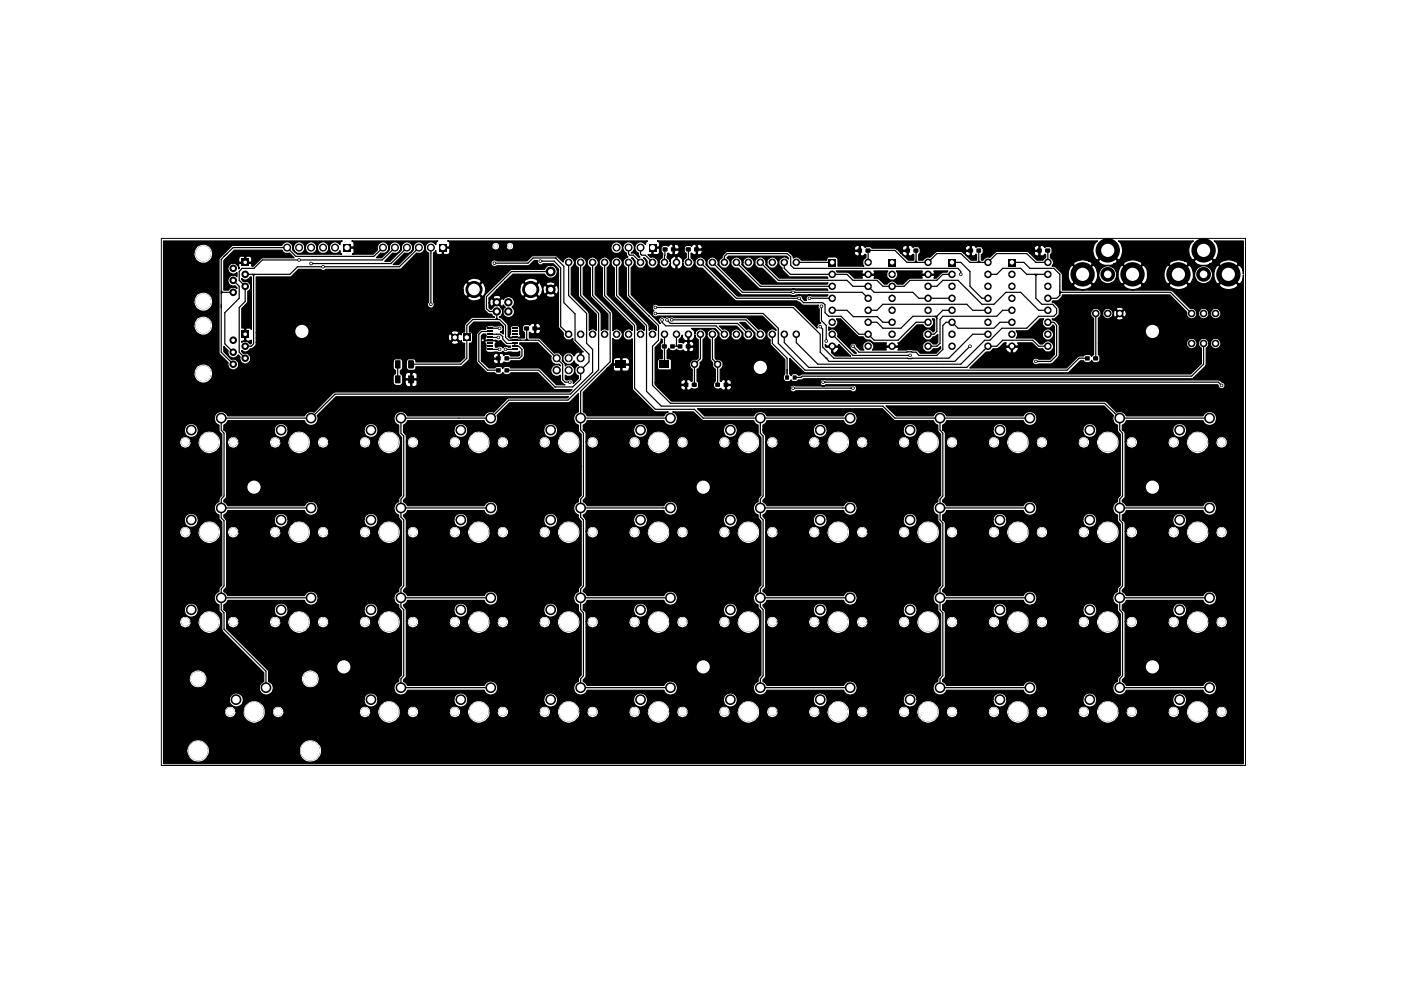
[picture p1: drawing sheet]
<svg xmlns="http://www.w3.org/2000/svg" width="297mm" height="210mm" viewBox="0 0 297 210" stroke-linecap="round" stroke-linejoin="round" font-family="sans-serif">
<path d="M34.2 50.5h229.9v111.8h-229.9z" fill="none" stroke="#000" stroke-width=".21"/>
<g fill="none" stroke="#000" stroke-width=".25">
<path d="M34.7 51.1h37.8l-.3 .3-.1 .5a1.25 1.25 0 0 0-2-.1 1.25 1.25 0 0 0 .6 1.9 1.29 1.29 0 0 0 1.3-.4l.1-.2 .1 .6 .2 .2h-9.4l-1-.9 .1-.6 .1 .2a1.24 1.24 0 0 0 .8 1.1 1.35 1.35 0 0 0 1.6-.8l.1-.5 .2 .7 .3 .4a1.28 1.28 0 0 0 2-.6l.1-.5 .1 .7 .3 .4a1.28 1.28 0 0 0 2-.6 1.26 1.26 0 0 0-.9-1.6 1.26 1.26 0 0 0-1.5 1.1 1.28 1.28 0 0 0-1.3-1.1 1.28 1.28 0 0 0-1.3 1.1 1.28 1.28 0 0 0-1.2-1.1 1.28 1.28 0 0 0-1.3 1.1 1.31 1.31 0 0 0-1.1-1.1 1.31 1.31 0 0 0-1.4 .7h-10.5l-2.8 2.9v20.1l2 1.9-.1 .3a1.16 1.16 0 0 0 1.4 1.2 1.16 1.16 0 0 0 .8-1.6l-.7-.6h-.7l-1.6-1.7v-1.1l.9 1-.1 .2a1.16 1.16 0 0 0 .9 1.2 1.16 1.16 0 0 0 1.3-.6l.4 .4-.1 .3a1.17 1.17 0 0 0 .8 1.2 1.17 1.17 0 0 0 1.4-.4h30.4v1.3v.3l.5 .2v.7l-.4 .2-.1 .3v1.5l.1 .4 .4 .1h1l.3-.1 .1-.3h.6l.2 .5 .8 .2 .2-.2v-1.2h.2v1.2l.2 .2h.4l.5-.4v-.9l-.1-.1h-2.2l-.2 .1v.6h-.6v-1.7h.6v.6l.2 .1h1v-1.2h.2v1.2h1l.1-.1v-.8l-.5-.4h-.4l-.2 .1-.9-.1-.3 .1-.2 .5h-.6l-.2-.3-.2-.1v-.7l.4-.2 .1-.3v-1.4l-.4-.5h-1.2l-.4 .2v.4h-30.4l.1-.4-.1-.8-.6-.6-.8 .1-.3-.5v-.2a1.05 1.05 0 0 0 1.7-.3l.6-.1 .6-.6 .1-.7h41.3l.1 .2a1.13 1.13 0 0 0 1.6-.2l-.8-.8-.9 .8h-41.3v-.9h40.7l.2 .6h.3l.8-.7-.8-.9-.3 .1-.2 .9h-40.7v-1.1h41.3l.9 .8 .8-.8a1.12 1.12 0 0 0-1.4-.4l-.3 .4h-41.3v-11.9h7.4l1.6-1.6h4.7l.3 .3h.4l.3-.3 15.7 .1 .3-.2 3.3-3.4 .1 .1a1.29 1.29 0 0 0 1.6-1.5 1.25 1.25 0 0 0-1.5-.9 1.25 1.25 0 0 0-.8 1.7l-3.2 3.1h-1.1l2.4-2.5 .1 .1a1.29 1.29 0 0 0 1.6-1.5 1.25 1.25 0 0 0-1.6-.9 1.25 1.25 0 0 0-.8 1.7l-2.4 2.4h-1.1l1.7-1.8 .1 .1a1.29 1.29 0 0 0 1.6-1.5 1.25 1.25 0 0 0-1.6-.9 1.25 1.25 0 0 0-.8 1.7l-1.7 1.7h-1.1l.9-1.1 .1 .1a1.29 1.29 0 0 0 1.6-1.5 1.25 1.25 0 0 0-1.6-.9 1.25 1.25 0 0 0-.7 1.7l-1 .9h-4.4l.4-.3v-.8l-.2-.2-1.5 .1v-.3l1.7-.1v-.9l-.5-.3h18.2l-.3 .3-.1 .5-.2-.3a1.22 1.22 0 0 0-1.9 .3 1.22 1.22 0 0 0 .6 1.7v10.5l-.2 .1a.74 .74 0 0 0 .2 1 .74 .74 0 0 0 1-.1 .74 .74 0 0 0 0-1v-1.1h7.2a1.74 1.74 0 0 0 3 0l-1.6-1.4-1.4 1.4h-7.2v-1.6h6.3l.1 1 .6 .5 1.5-1.5h.3l1.5 1.5a1.56 1.56 0 0 0 .7-2l-.3-.8-.4-.2-1.5 1.5h-.3l-1.5-1.5-.3 .2-.3 .4-.1 .9h-6.3v-1.7h7.2l1.4 1.6 1.6-1.6a1.61 1.61 0 0 0-2.1-.6l-.7 .3-.2 .3h-7.2v-6.1l.5-.5 .1 .6 .2 .2 .9 .1 .2-.1v-1.3h.2v1.3l1 .1 .4-.4v-.8l-.2-.2h-1.4v-.2h1.4l.2-.3h8.9v.4a.87 .87 0 0 0 1 .5 .87 .87 0 0 0 .7-.9h1.3v.4a.83 .83 0 0 0 .9 .5 .83 .83 0 0 0 .7-.6h20.6v.2a1.24 1.24 0 0 0 .8 1.1 1.29 1.29 0 0 0 1.7-1.5 1.25 1.25 0 0 0-1.3-.9 1.25 1.25 0 0 0-1.2 1.1h-20.6v-.5a.82 .82 0 0 0-.9-.6 .82 .82 0 0 0-.7 .8h-1.3l-.1-.2a.82 .82 0 0 0-.9-.5 .82 .82 0 0 0-.7 .7h-8.9v-.7l-.4-.3h42.3l-.4 .3v.5a1.23 1.23 0 0 0-2-.2 1.23 1.23 0 0 0 .4 1.9v.5l.4 .4-.2 .1-.9-.9-.8-.1 .3-.1a1.25 1.25 0 0 0 0-1.9 1.25 1.25 0 0 0-1.9 .2 1.25 1.25 0 0 0 .5 1.8l.2 .7 .2 .2a1.2 1.2 0 0 0-1 1 1.2 1.2 0 0 0 .7 1.3v6.1l6.3 6.3v.9l-.6-.4-.9 .4v-1.1l-.1-.4-6.2-6.2v-5.6a1.27 1.27 0 0 0 .6-1.5 1.19 1.19 0 0 0-1.2-.8 1.19 1.19 0 0 0-1.1 .8l.1 1 .6 .5v6.1l6.3 6.3v.9a1.02 1.02 0 0 0-1.5 0v-1.1l-.2-.4-6.2-6.2v-5.6l.5-.5a1.2 1.2 0 0 0-.6-1.7 1.2 1.2 0 0 0-1.6 .7l.1 1 .6 .5v6.1l6.4 6.3v.9a1.16 1.16 0 0 0-2 .5 1.21 1.21 0 0 0 .5 1.3 1.21 1.21 0 0 0 1.5-.1v10.8l4.6 4.6 3 .1-.5 .3-.4 .6h-16.3l-.3-.4-.5-.5v-4.1l5-5.1h1.3v.3l.3 .3h1.1l.2-.2v-1.1h.3v1.1l.1 .2h1.1l.3-.3 .1-.8-.2-.2h-3.1l-.2 .2v.5h-1.3l1.1-1.1 .1-.5 .3 .7h1.4v-1.2h.3v1.2h1.4l.2-.2-.1-.8a1.29 1.29 0 0 0-1.4-.4l-.1 .2-.5-.2h-.8l-.3 .1-.4 .6v-4.7l.5 .3 .9-.1a1.27 1.27 0 0 0 .6-1.4 1.14 1.14 0 0 0-2-.5l-.1-4-3.6-3.7v-5.6l.5-.5a1.2 1.2 0 0 0-.6-1.7 1.2 1.2 0 0 0-1.6 .7l.1 1 .6 .5v6.1l3.7 3.7v3.4a.99 .99 0 0 0-1.4 .1l-.1-3.8-3.7-3.9v-5.6l.5-.5a1.2 1.2 0 0 0-.6-1.7 1.2 1.2 0 0 0-1.6 .7v1l.6 .5v6.1l3.8 3.8v3.4a1.02 1.02 0 0 0-1.5 0l-.1-3.8-3.7-3.9v-5.6l.5-.5a1.18 1.18 0 0 0-.7-1.7 1.18 1.18 0 0 0-1.5 1l-1.4-1.4h-5.2l-1.1 1.1h-6.3l-.2-.1a.72 .72 0 0 0-1 .2 .72 .72 0 0 0 .3 1l7.6-.1 1.1-1.1h.7a.74 .74 0 0 0 .3 .9 .74 .74 0 0 0 .9-.1l2.2-.1 1.1 1.1v12.4l1 1.2a1.21 1.21 0 0 0 .6 1.4 1.21 1.21 0 0 0 1.5-.2v.7l2.2 2.1-.2-.1-.3 .2v1.5h-.2v-1.5l-.4-.1a1.27 1.27 0 0 0-.9 .9l-.5-.6a1.32 1.32 0 0 0-1.4 .1 1.32 1.32 0 0 0-.5 1.4 1.38 1.38 0 0 0 2.2 .4l.2-.3 .2 .4 .4 .4 .3 .1-.5 .4-.2 .4v.8l.4 .5 .3 .2v.5l-1.1 1.1a.76 .76 0 0 0-.9-.9l-.2 .2h-.4l-.2-.2v-.9l.4 .3h.7a1.29 1.29 0 0 0 .9-1.2 1.29 1.29 0 0 0-.9-1.3h-.7l-.4 .3v-.6l-.6-.5v-1.1l-.8-.6-.8 .1-3.1-3.1-2.3-.1 .1-1.3 .3 .3h.6h.1v-.9h.3v.9a.65 .65 0 0 0 .7 0 .65 .65 0 0 0 .3-.7l-.2-.2h-1.1v-1.1h.3v.9h.8a.6 .6 0 0 0 0-.9 .6 .6 0 0 0-.8 0l-.8-.2-.5 .5-.2-.2h-.8l-.3 .2-.2 .2v.9l.4 .4v1.2h-3.1l-.4-.4 .5 .2h2.1l.1-.2-.2-.4v-1.6l-.4-.3-1.4 .1-.2 .2v1.6l-.2 .4h-.3v-2.5l-1.3-1.4-.5-.1 .7-.8v-.8l-.5-.5h.1l-.8-.9-1.2 1.3h-.2l-.3-.4v-1h.1v.3l.5 .5 .8-.9h.4l.9 .9 .2-.1 .1-.3 .4 .6-.4 .3-.1 1a1.26 1.26 0 0 0 2 .6 1.26 1.26 0 0 0 0-2 1.21 1.21 0 0 0-.1-2.1h2.6l.2 .4a2.24 2.24 0 0 0 2.6 0l.2-.4-1.5-1.4-1.5 1.4h-2.7a1.19 1.19 0 0 0-1.7 .5l-.3-.2-.9 .8h-.4l-.8-.8a.85 .85 0 0 0-.5 .9h-.1v-1.1h.8l.9 .9 .8-.9-.1-.2a1.4 1.4 0 0 0-1.6 0v.2h-.7l1.6-1.7h4.8a1.29 1.29 0 0 0 .8 1.5l1.4-1.5h.4l1.5 1.5 .4-.4h1.1a1.29 1.29 0 0 0 1.8 .3l.1-.3-.9-.9-1 .9h-1.1l.4-1a.82 .82 0 0 0 .5 .9l.9-1h.5l.9 1 .3-.1a1.24 1.24 0 0 0-.3-1.8l-.9 .9h-.5l-.9-.9-.2 .1-.4 .9-.3-1.3h1.1l1 1.1 .9-1.1-.1-.2-.9-.3-.8 .3-.1 .2h-1.1l-.4-.3-1.5 1.5h-.4l-1.4-1.5a1.5 1.5 0 0 0-.8 1.5h-4.8l1.7-1.7h4l1.5 1.6 1.5-1.6-.2-.3a2.24 2.24 0 0 0-2.6 0l-.2 .3h-4l1.7-1.6h6.6a1.4 1.4 0 0 0 2.2 .6 1.4 1.4 0 0 0 0-2.2 1.4 1.4 0 0 0-2.2 .6h-7.1l-5.5 5.4-.1 .3v2.8l.7 .9 .8 .1 .2 .3 .5 .4h-4.9l-1.5 1.5v1.6h-.5l-.2 .2v.4l-.3-.3-.9 .9 .9 .7h.2l.1-.1v.4l.2 .2h.5v3l-1 1h-9.3v-.4l-.4-.3h-1.2l-.5 .5v1.4l.5 .5h1.2l.4-.3v-.4l9.9-.1 1.4-1.5v-3.4h.4l.3-.5v-1.6l-.3-.3h-.4v-1.2l1-.9h5.3l.9 .9v1.6l-.6-.4a.72 .72 0 0 0 .6-1 .72 .72 0 0 0-1.2-.3h-2.3l-.2 .7h-1l-1 .9v6.1l2.1 2.2h1.8a1.06 1.06 0 0 0 1.7 .1v-.1l.4 .4 .7 .1 .6-.5h5.7l3.6 3.6h3.7l-.5 .5h-49.9l-4.3 4.3a1.49 1.49 0 0 0-2 .8h-16.3l-.1-.2a1.49 1.49 0 0 0-2.4-.2 1.49 1.49 0 0 0 .6 2.3v1.4l.6 .6v12.9a1.31 1.31 0 0 0-.6 1.4 1.47 1.47 0 0 0-1 1.4 1.47 1.47 0 0 0 1 1.4v.8l.6 .7v13.4a1.31 1.31 0 0 0-.6 1.3 1.47 1.47 0 0 0-1 1.4 1.47 1.47 0 0 0 1 1.4v1.4l.6 .6v3.4l.2 .3 8.7 8.7v1.9a1.49 1.49 0 0 0-.7 2.3 1.49 1.49 0 0 0 2.4 0 1.49 1.49 0 0 0-.7-2.3v-.8h7a1.92 1.92 0 0 0 2.5 2.1 1.92 1.92 0 0 0 .8-3.1 1.92 1.92 0 0 0-3.2 .7l-.1 .3h-7v-1.5l-8.9-8.9v-1.5h.2a1.23 1.23 0 0 0 1.2 1.3 1.23 1.23 0 0 0 1.3-1.3h6.4v.2a1.24 1.24 0 0 0 1.4 1.1 1.24 1.24 0 0 0 1.1-1.4h1.4v.4a2.42 2.42 0 0 0 2.6 2.2 2.42 2.42 0 0 0 2.2-2.5h1.5v.2a1.23 1.23 0 0 0 1.3 1.1 1.23 1.23 0 0 0 1.1-1.3h6.5v.2a1.24 1.24 0 0 0 1.4 1.1 1.24 1.24 0 0 0 1-1.4h1.5v.4a2.44 2.44 0 0 0 2.9 2.2 2.44 2.44 0 0 0 1.8-3.3 2.44 2.44 0 0 0-3.5-1.2 2.73 2.73 0 0 0-1.2 1.9h-1.5v-.2a1.28 1.28 0 0 0-2-.6l-.4 .9h-6.5l-.2-.7-.6-.4a1.29 1.29 0 0 0-1.4 .4l-.2 .7-1.5-.1a2.42 2.42 0 0 0-2.4-2.2 2.42 2.42 0 0 0-2.4 2.2h-1.4v-.2a1.28 1.28 0 0 0-2.1-.6l-.4 .9h-6.4l-.3-.7-.6-.4a1.29 1.29 0 0 0-1.3 .4l-.3 .7h-.2v-2l-.5-.6h10.6a1.49 1.49 0 0 0 1.5 1.7 1.49 1.49 0 0 0 1.5-1.7h16.1v.3a1.49 1.49 0 0 0 2.2 1.1 1.49 1.49 0 0 0 0-2.5 1.49 1.49 0 0 0-2.2 1.1h-16.1l-.1-.3a1.48 1.48 0 0 0-1.6-1 1.48 1.48 0 0 0-1.3 1.3h-10.6v-1l.5-.4 .3-.5h16.3a1.49 1.49 0 0 0 2.2 .7 1.49 1.49 0 0 0 0-2.4 1.49 1.49 0 0 0-2.2 .7h-16.3l-.3-.4-.5-.5v-.3l.5-.6v-11.8h.2a1.23 1.23 0 0 0 1.2 1.4 1.23 1.23 0 0 0 1.3-1.4h6.4v.3a1.24 1.24 0 0 0 1.4 1.1 1.24 1.24 0 0 0 1.1-1.5h1.4v.5a2.42 2.42 0 0 0 2.6 2.2 2.42 2.42 0 0 0 2.2-2.6h1.5v.3a1.23 1.23 0 0 0 1.3 1.1 1.23 1.23 0 0 0 1.1-1.4h6.5v.3a1.24 1.24 0 0 0 1.4 1.1 1.24 1.24 0 0 0 1-1.5h1.5v.5a2.44 2.44 0 0 0 2.9 2.1 2.44 2.44 0 0 0 1.8-3.2 2.44 2.44 0 0 0-3.5-1.3 2.73 2.73 0 0 0-1.2 1.9h-1.5v-.1a1.28 1.28 0 0 0-2-.6l-.4 .8h-6.5l-.2-.6-.6-.5a1.29 1.29 0 0 0-1.4 .5l-.2 .6-1.5-.1a2.42 2.42 0 0 0-2.4-2.2 2.42 2.42 0 0 0-2.4 2.2h-1.4v-.1a1.28 1.28 0 0 0-2.1-.6l-.4 .8h-6.4l-.3-.6-.6-.5a1.29 1.29 0 0 0-1.3 .5l-.3 .6h-.2v-2.5h10.1a1.49 1.49 0 0 0 1.5 1.6 1.49 1.49 0 0 0 1.5-1.6h16.1v.2a1.49 1.49 0 0 0 2.2 1.2 1.49 1.49 0 0 0 0-2.5 1.49 1.49 0 0 0-2.2 1.1h-16.1l-.1-.3a1.48 1.48 0 0 0-1.6-1.1 1.48 1.48 0 0 0-1.3 1.4h-10.1l-.5-.6v-.4l.5-.4 .3-.6h16.3a1.49 1.49 0 0 0 2.2 .7 1.49 1.49 0 0 0 0-2.4 1.49 1.49 0 0 0-2.2 .7h-16.3l-.3-.4-.5-.4v-.4l.5-.5v-11.8h.2a1.23 1.23 0 0 0 1.2 1.3 1.23 1.23 0 0 0 1.3-1.3h6.4v.2a1.24 1.24 0 0 0 1.4 1.1 1.24 1.24 0 0 0 1.1-1.4h1.4v.4a2.42 2.42 0 0 0 2.6 2.2 2.42 2.42 0 0 0 2.2-2.5h1.5v.2a1.23 1.23 0 0 0 1.3 1.1 1.23 1.23 0 0 0 1.1-1.3h6.5v.2a1.24 1.24 0 0 0 1.4 1.1 1.24 1.24 0 0 0 1-1.4h1.5v.4a2.44 2.44 0 0 0 2.9 2.2 2.44 2.44 0 0 0 1.8-3.3 2.44 2.44 0 0 0-3.5-1.2 2.73 2.73 0 0 0-1.2 1.9h-1.5v-.2a1.28 1.28 0 0 0-2-.6l-.4 .9h-6.5l-.2-.7-.6-.4a1.29 1.29 0 0 0-1.4 .4l-.2 .7-1.5-.1a2.42 2.42 0 0 0-2.4-2.2 2.42 2.42 0 0 0-2.4 2.2h-1.4v-.2a1.28 1.28 0 0 0-2.1-.6l-.4 .9h-6.4l-.3-.7-.6-.4a1.29 1.29 0 0 0-1.3 .4l-.3 .7h-.2v-2l-.5-.6h10.6a1.49 1.49 0 0 0 1.5 1.7 1.49 1.49 0 0 0 1.5-1.7h16.1v.3a1.49 1.49 0 0 0 2.2 1.1 1.49 1.49 0 0 0 0-2.5 1.49 1.49 0 0 0-2.2 1.1h-16.1l-.1-.3a1.48 1.48 0 0 0-1.6-1 1.48 1.48 0 0 0-1.3 1.3h-10.6v-1l.5-.4 .3-.5h16.3a1.47 1.47 0 0 0 1.9 .9 1.47 1.47 0 0 0 .8-2l3.9-4h49.3l-.2 .3h-12.6l-3 3a1.49 1.49 0 0 0-2 .8h-16.3l-.1-.2a1.49 1.49 0 0 0-2.4-.2 1.49 1.49 0 0 0 .6 2.3v2l.6 .7v12.2a1.31 1.31 0 0 0-.6 1.4 1.47 1.47 0 0 0-1 1.4 1.47 1.47 0 0 0 1 1.4v.7l.6 .6v13.6a1.31 1.31 0 0 0-.6 1.3 1.47 1.47 0 0 0-1 1.4 1.47 1.47 0 0 0 1 1.4v.7l.6 .7v13.5a1.31 1.31 0 0 0-.6 1.4 1.48 1.48 0 0 0-.6 2.4 1.48 1.48 0 0 0 2.5-.6h16.3v.3a1.49 1.49 0 0 0 2.4 .4 1.49 1.49 0 0 0-.2-2.4 1.49 1.49 0 0 0-2.2 .7h-16.3l-.3-.4-.5-.4v-.4l.5-.5v-11.8h.2a1.23 1.23 0 0 0 1.2 1.3 1.23 1.23 0 0 0 1.3-1.3h6.4v.2a1.24 1.24 0 0 0 1.4 1.1 1.24 1.24 0 0 0 1.1-1.4h1.4v.4a2.42 2.42 0 0 0 2.6 2.2 2.42 2.42 0 0 0 2.2-2.5h1.5v.2a1.23 1.23 0 0 0 1.3 1.1 1.23 1.23 0 0 0 1.1-1.3h6.5v.2a1.24 1.24 0 0 0 1.4 1.1 1.24 1.24 0 0 0 1-1.4h1.5v.4a2.44 2.44 0 0 0 2.9 2.2 2.44 2.44 0 0 0 1.8-3.3 2.44 2.44 0 0 0-3.5-1.2 2.73 2.73 0 0 0-1.2 1.9h-1.5v-.2a1.28 1.28 0 0 0-2-.6l-.4 .9h-6.5l-.2-.7-.6-.4a1.29 1.29 0 0 0-1.4 .4l-.2 .7-1.5-.1a2.42 2.42 0 0 0-2.4-2.2 2.42 2.42 0 0 0-2.4 2.2h-1.4v-.2a1.28 1.28 0 0 0-2.1-.6l-.4 .9h-6.4l-.3-.7-.6-.4a1.29 1.29 0 0 0-1.3 .4l-.3 .7h-.2v-2.6h10.1v.3a1.49 1.49 0 0 0 1.6 1.4 1.49 1.49 0 0 0 1.4-1.7h16.1v.3a1.49 1.49 0 0 0 2.2 1.1 1.49 1.49 0 0 0 0-2.5 1.49 1.49 0 0 0-2.2 1.1h-16.1l-.1-.3a1.48 1.48 0 0 0-1.6-1 1.48 1.48 0 0 0-1.3 1.3h-10.1l-.5-.7v-.3l.5-.4 .3-.5h16.3v.3a1.49 1.49 0 0 0 2.4 .3 1.49 1.49 0 0 0-.2-2.3 1.49 1.49 0 0 0-2.2 .7h-16.3l-.4-.6-.4-.3v-.3l.5-.6v-11.8h.2a1.23 1.23 0 0 0 1.2 1.4 1.23 1.23 0 0 0 1.3-1.4h6.4v.3a1.24 1.24 0 0 0 1.4 1.1 1.24 1.24 0 0 0 1.1-1.5h1.4v.5a2.42 2.42 0 0 0 2.6 2.2 2.42 2.42 0 0 0 2.2-2.6h1.5v.3a1.23 1.23 0 0 0 1.3 1.1 1.23 1.23 0 0 0 1.1-1.4h6.5v.3a1.24 1.24 0 0 0 1.4 1.1 1.24 1.24 0 0 0 1-1.5h1.5v.5a2.44 2.44 0 0 0 2.9 2.1 2.44 2.44 0 0 0 1.8-3.2 2.44 2.44 0 0 0-3.5-1.3 2.73 2.73 0 0 0-1.2 1.9h-1.5v-.1a1.28 1.28 0 0 0-2-.6l-.4 .8h-6.5l-.2-.6-.6-.5a1.29 1.29 0 0 0-1.4 .5l-.2 .6-1.5-.1a2.42 2.42 0 0 0-2.4-2.2 2.42 2.42 0 0 0-2.4 2.2h-1.4v-.1a1.28 1.28 0 0 0-2.1-.6l-.4 .8h-6.4l-.3-.6-.6-.5a1.29 1.29 0 0 0-1.3 .5l-.3 .6h-.2v-2.5h10.1v.2a1.49 1.49 0 0 0 1.6 1.4 1.49 1.49 0 0 0 1.4-1.6h16.1v.2a1.49 1.49 0 0 0 2.2 1.2 1.49 1.49 0 0 0 0-2.5 1.49 1.49 0 0 0-2.2 1.1h-16.1l-.1-.3a1.48 1.48 0 0 0-1.6-1.1 1.48 1.48 0 0 0-1.3 1.4h-10.1l-.5-.8v-.2l.5-.4 .3-.6h16.3v.3a1.49 1.49 0 0 0 2.4 .4 1.49 1.49 0 0 0-.2-2.4 1.49 1.49 0 0 0-2.2 .7h-16.3l-.4-.6-.4-.2v-.4l.5-.5v-11.8h.2a1.23 1.23 0 0 0 1.2 1.3 1.23 1.23 0 0 0 1.3-1.3h6.4v.2a1.24 1.24 0 0 0 1.4 1.1 1.24 1.24 0 0 0 1.1-1.4h1.4v.4a2.42 2.42 0 0 0 2.6 2.2 2.42 2.42 0 0 0 2.2-2.5h1.5v.2a1.23 1.23 0 0 0 1.3 1.1 1.23 1.23 0 0 0 1.1-1.3h6.5v.2a1.24 1.24 0 0 0 1.4 1.1 1.24 1.24 0 0 0 1-1.4h1.5v.4a2.44 2.44 0 0 0 2.9 2.2 2.44 2.44 0 0 0 1.8-3.3 2.44 2.44 0 0 0-3.5-1.2 2.73 2.73 0 0 0-1.2 1.9h-1.5v-.2a1.28 1.28 0 0 0-2-.6l-.4 .9h-6.5l-.2-.7-.6-.4a1.29 1.29 0 0 0-1.4 .4l-.2 .7-1.5-.1a2.42 2.42 0 0 0-2.4-2.2 2.42 2.42 0 0 0-2.4 2.2h-1.4v-.2a1.28 1.28 0 0 0-2.1-.6l-.4 .9h-6.4l-.3-.7-.6-.4a1.29 1.29 0 0 0-1.3 .4l-.3 .7h-.2v-1.4l-.5-.6v-.6h10.6a1.49 1.49 0 0 0 1.5 1.7 1.49 1.49 0 0 0 1.5-1.7h16.1v.3a1.49 1.49 0 0 0 2.2 1.1 1.49 1.49 0 0 0 0-2.5 1.49 1.49 0 0 0-2.2 1.1h-16.1l-.1-.3a1.48 1.48 0 0 0-1.6-1 1.48 1.48 0 0 0-1.3 1.3h-10.6v-1l.5-.4 .3-.5h16.3a1.47 1.47 0 0 0 1.9 .9 1.47 1.47 0 0 0 .8-2l2.7-2.7h12.5l2-2v3.9a1.47 1.47 0 0 0-1 1.4 1.47 1.47 0 0 0 1 1.4v1.4l.6 .6v12.9a1.31 1.31 0 0 0-.6 1.4 1.47 1.47 0 0 0-1 1.4 1.47 1.47 0 0 0 1 1.4v.7l.6 .6v13.6a1.31 1.31 0 0 0-.6 1.3 1.47 1.47 0 0 0-1 1.4 1.47 1.47 0 0 0 1 1.4v1.4l.6 .6v12.9a1.31 1.31 0 0 0-.6 1.4 1.48 1.48 0 0 0-.6 2.4 1.48 1.48 0 0 0 2.5-.6h16.3v.3a1.49 1.49 0 0 0 2.4 .4 1.49 1.49 0 0 0-.2-2.4 1.49 1.49 0 0 0-2.2 .7h-16.3l-.3-.4-.5-.4v-.4l.5-.5v-11.8h.2a1.23 1.23 0 0 0 1.2 1.3 1.23 1.23 0 0 0 1.3-1.3h6.4v.2a1.24 1.24 0 0 0 1.4 1.1 1.24 1.24 0 0 0 1.1-1.4h1.4v.4a2.42 2.42 0 0 0 2.6 2.2 2.42 2.42 0 0 0 2.2-2.5h1.5v.2a1.23 1.23 0 0 0 1.3 1.1 1.23 1.23 0 0 0 1.1-1.3h6.5v.2a1.24 1.24 0 0 0 1.4 1.1 1.24 1.24 0 0 0 1-1.4h1.5v.4a2.44 2.44 0 0 0 2.9 2.2 2.44 2.44 0 0 0 1.8-3.3 2.44 2.44 0 0 0-3.5-1.2 2.73 2.73 0 0 0-1.2 1.9h-1.5v-.2a1.28 1.28 0 0 0-2-.6l-.4 .9h-6.5l-.2-.7-.6-.4a1.29 1.29 0 0 0-1.4 .4l-.2 .7-1.5-.1a2.42 2.42 0 0 0-2.4-2.2 2.42 2.42 0 0 0-2.4 2.2h-1.4v-.2a1.28 1.28 0 0 0-2.1-.6l-.4 .9h-6.4l-.3-.7-.6-.4a1.29 1.29 0 0 0-1.3 .4l-.3 .7h-.2v-2l-.5-.6h10.6a1.49 1.49 0 0 0 1.5 1.7 1.49 1.49 0 0 0 1.5-1.7h16.1v.3a1.49 1.49 0 0 0 2.2 1.1 1.49 1.49 0 0 0 0-2.5 1.49 1.49 0 0 0-2.2 1.1h-16.1l-.1-.3a1.48 1.48 0 0 0-1.6-1 1.48 1.48 0 0 0-1.3 1.3h-10.6v-1l.5-.4 .3-.5h16.3a1.49 1.49 0 0 0 2.2 .7 1.49 1.49 0 0 0 0-2.4 1.49 1.49 0 0 0-2.2 .7h-16.3l-.3-.4-.5-.5v-.3l.5-.6v-11.8h.2a1.23 1.23 0 0 0 1.2 1.4 1.23 1.23 0 0 0 1.3-1.4h6.4v.3a1.24 1.24 0 0 0 1.4 1.1 1.24 1.24 0 0 0 1.1-1.5h1.4v.5a2.42 2.42 0 0 0 2.6 2.2 2.42 2.42 0 0 0 2.2-2.6h1.5v.3a1.23 1.23 0 0 0 1.3 1.1 1.23 1.23 0 0 0 1.1-1.4h6.5v.3a1.24 1.24 0 0 0 1.4 1.1 1.24 1.24 0 0 0 1-1.5h1.5v.5a2.44 2.44 0 0 0 2.9 2.1 2.44 2.44 0 0 0 1.8-3.2 2.44 2.44 0 0 0-3.5-1.3 2.73 2.73 0 0 0-1.2 1.9h-1.5v-.1a1.28 1.28 0 0 0-2-.6l-.4 .8h-6.5l-.2-.6-.6-.5a1.29 1.29 0 0 0-1.4 .5l-.2 .6-1.5-.1a2.42 2.42 0 0 0-2.4-2.2 2.42 2.42 0 0 0-2.4 2.2h-1.4v-.1a1.28 1.28 0 0 0-2.1-.6l-.4 .8h-6.4l-.3-.6-.6-.5a1.29 1.29 0 0 0-1.3 .5l-.3 .6h-.2v-2.5h10.1v.2a1.49 1.49 0 0 0 1.6 1.4 1.49 1.49 0 0 0 1.4-1.6h16.1v.2a1.49 1.49 0 0 0 2.2 1.2 1.49 1.49 0 0 0 0-2.5 1.49 1.49 0 0 0-2.2 1.1h-16.1l-.1-.3a1.48 1.48 0 0 0-1.6-1.1 1.48 1.48 0 0 0-1.3 1.4h-10.1l-.5-.8v-.2l.5-.4 .3-.6h16.3v.3a1.49 1.49 0 0 0 2.4 .4 1.49 1.49 0 0 0-.2-2.4 1.49 1.49 0 0 0-2.2 .7h-16.3l-.3-.4-.5-.4v-.4l.5-.5v-11.8h.2a1.23 1.23 0 0 0 1.2 1.3 1.23 1.23 0 0 0 1.3-1.3h6.4v.2a1.24 1.24 0 0 0 1.4 1.1 1.24 1.24 0 0 0 1.1-1.4h1.4v.4a2.42 2.42 0 0 0 2.6 2.2 2.42 2.42 0 0 0 2.2-2.5h1.5v.2a1.23 1.23 0 0 0 1.3 1.1 1.23 1.23 0 0 0 1.1-1.3h6.5v.2a1.24 1.24 0 0 0 1.4 1.1 1.24 1.24 0 0 0 1-1.4h1.5v.4a2.44 2.44 0 0 0 2.9 2.2 2.44 2.44 0 0 0 1.8-3.3 2.44 2.44 0 0 0-3.5-1.2 2.73 2.73 0 0 0-1.2 1.9h-1.5v-.2a1.28 1.28 0 0 0-2-.6l-.4 .9h-6.5l-.2-.7-.6-.4a1.29 1.29 0 0 0-1.4 .4l-.2 .7-1.5-.1a2.42 2.42 0 0 0-2.4-2.2 2.42 2.42 0 0 0-2.4 2.2h-1.4v-.2a1.28 1.28 0 0 0-2.1-.6l-.4 .9h-6.4l-.3-.7-.6-.4a1.29 1.29 0 0 0-1.3 .4l-.3 .7h-.2v-2l-.5-.6h10.6a1.49 1.49 0 0 0 1.5 1.7 1.49 1.49 0 0 0 1.5-1.7h16.1v.3a1.49 1.49 0 0 0 2.2 1.1 1.49 1.49 0 0 0 0-2.5 1.49 1.49 0 0 0-2.2 1.1h-16.1l-.1-.3a1.48 1.48 0 0 0-1.6-1 1.48 1.48 0 0 0-1.3 1.3h-10.6v-1l.5-.4 .3-.5h16.3a1.48 1.48 0 0 0 2.4 .6 1.48 1.48 0 0 0-.6-2.5h4.4l2 1.9h10.8l.3 .5 .6 .4v2l.6 .7v12.2l-.5 .5-.1 .9-.2 .1a1.48 1.48 0 0 0-.8 1.4 1.48 1.48 0 0 0 1 1.3v.7l.6 .6v13.6a1.31 1.31 0 0 0-.6 1.3 1.47 1.47 0 0 0-1 1.4 1.47 1.47 0 0 0 1 1.4v.7l.6 .7v13.5a1.31 1.31 0 0 0-.6 1.4 1.48 1.48 0 0 0-.6 2.4 1.48 1.48 0 0 0 2.5-.6h16.3v.3a1.49 1.49 0 0 0 2.4 .4 1.49 1.49 0 0 0-.2-2.4 1.49 1.49 0 0 0-2.2 .7h-16.3l-.3-.4-.5-.4v-.4l.5-.5v-11.8h.2a1.23 1.23 0 0 0 1.2 1.3 1.23 1.23 0 0 0 1.3-1.3h6.4v.2a1.24 1.24 0 0 0 1.4 1.1 1.24 1.24 0 0 0 1.1-1.4h1.4v.4a2.42 2.42 0 0 0 2.6 2.2 2.42 2.42 0 0 0 2.2-2.5h1.5v.2a1.23 1.23 0 0 0 1.3 1.1 1.23 1.23 0 0 0 1.1-1.3h6.5v.2a1.24 1.24 0 0 0 1.4 1.1 1.24 1.24 0 0 0 1-1.4h1.5v.4a2.44 2.44 0 0 0 2.9 2.2 2.44 2.44 0 0 0 1.8-3.3 2.44 2.44 0 0 0-3.5-1.2 2.73 2.73 0 0 0-1.2 1.9h-1.5v-.2a1.28 1.28 0 0 0-2-.6l-.4 .9h-6.5l-.2-.7-.6-.4a1.29 1.29 0 0 0-1.4 .4l-.2 .7-1.5-.1a2.42 2.42 0 0 0-2.4-2.2 2.42 2.42 0 0 0-2.4 2.2h-1.4v-.2a1.28 1.28 0 0 0-2.1-.6l-.4 .9h-6.4l-.3-.7-.6-.4a1.29 1.29 0 0 0-1.3 .4l-.3 .7h-.2v-2.6h10.1v.3a1.49 1.49 0 0 0 1.6 1.4 1.49 1.49 0 0 0 1.4-1.7h16.1v.3a1.49 1.49 0 0 0 2.2 1.1 1.49 1.49 0 0 0 0-2.5 1.49 1.49 0 0 0-2.2 1.1h-16.1l-.1-.3a1.48 1.48 0 0 0-1.6-1 1.48 1.48 0 0 0-1.3 1.3h-10.1l-.5-.7v-.3l.5-.4 .3-.5h16.3v.3a1.49 1.49 0 0 0 2.4 .3 1.49 1.49 0 0 0-.2-2.3 1.49 1.49 0 0 0-2.2 .7h-16.3l-.3-.4-.5-.5v-.3l.5-.6v-11.8h.2a1.23 1.23 0 0 0 1.2 1.4 1.23 1.23 0 0 0 1.3-1.4h6.4v.3a1.24 1.24 0 0 0 1.4 1.1 1.24 1.24 0 0 0 1.1-1.5h1.4v.5a2.42 2.42 0 0 0 2.6 2.2 2.42 2.42 0 0 0 2.2-2.6h1.5v.3a1.23 1.23 0 0 0 1.3 1.1 1.23 1.23 0 0 0 1.1-1.4h6.5v.3a1.24 1.24 0 0 0 1.4 1.1 1.24 1.24 0 0 0 1-1.5h1.5v.5a2.44 2.44 0 0 0 2.9 2.1 2.44 2.44 0 0 0 1.8-3.2 2.44 2.44 0 0 0-3.5-1.3 2.73 2.73 0 0 0-1.2 1.9h-1.5v-.1a1.28 1.28 0 0 0-2-.6l-.4 .8h-6.5l-.2-.6-.6-.5a1.29 1.29 0 0 0-1.4 .5l-.2 .6-1.5-.1a2.42 2.42 0 0 0-2.4-2.2 2.42 2.42 0 0 0-2.4 2.2h-1.4v-.1a1.28 1.28 0 0 0-2.1-.6l-.4 .8h-6.4l-.3-.6-.6-.5a1.29 1.29 0 0 0-1.3 .5l-.3 .6h-.2v-2.5h10.1v.2a1.49 1.49 0 0 0 1.6 1.4 1.49 1.49 0 0 0 1.4-1.6h16.1v.2a1.49 1.49 0 0 0 2.2 1.2 1.49 1.49 0 0 0 0-2.5 1.49 1.49 0 0 0-2.2 1.1h-16.1l-.1-.3a1.48 1.48 0 0 0-1.6-1.1 1.48 1.48 0 0 0-1.3 1.4h-10.1l-.5-.8v-.2l.5-.4 .3-.6h16.3v.3a1.49 1.49 0 0 0 2.4 .4 1.49 1.49 0 0 0-.2-2.4 1.49 1.49 0 0 0-2.2 .7h-16.3l-.3-.4-.5-.4v-.4l.5-.5v-11.8h.2a1.23 1.23 0 0 0 1.2 1.3 1.23 1.23 0 0 0 1.3-1.3h6.4v.2a1.24 1.24 0 0 0 1.4 1.1 1.24 1.24 0 0 0 1.1-1.4h1.4v.4a2.42 2.42 0 0 0 2.6 2.2 2.42 2.42 0 0 0 2.2-2.5h1.5v.2a1.23 1.23 0 0 0 1.3 1.1 1.23 1.23 0 0 0 1.1-1.3h6.5v.2a1.24 1.24 0 0 0 1.4 1.1 1.24 1.24 0 0 0 1-1.4h1.5v.4a2.44 2.44 0 0 0 2.9 2.2 2.44 2.44 0 0 0 1.8-3.3 2.44 2.44 0 0 0-3.5-1.2 2.73 2.73 0 0 0-1.2 1.9h-1.5v-.2a1.28 1.28 0 0 0-2-.6l-.4 .9h-6.5l-.2-.7-.6-.4a1.29 1.29 0 0 0-1.4 .4l-.2 .7-1.5-.1a2.42 2.42 0 0 0-2.4-2.2 2.42 2.42 0 0 0-2.4 2.2h-1.4v-.2a1.28 1.28 0 0 0-2.1-.6l-.4 .9h-6.4l-.3-.7-.6-.4a1.29 1.29 0 0 0-1.3 .4l-.3 .7h-.2v-1.4l-.5-.6v-.6h10.6a1.49 1.49 0 0 0 1.5 1.7 1.49 1.49 0 0 0 1.5-1.7h16.1v.3a1.49 1.49 0 0 0 2.2 1.1 1.49 1.49 0 0 0 0-2.5 1.49 1.49 0 0 0-2.2 1.1h-16.1l-.1-.3a1.48 1.48 0 0 0-1.6-1 1.48 1.48 0 0 0-1.3 1.3h-10.6v-1l.5-.4 .3-.5h16.3a1.49 1.49 0 0 0 2.2 .7 1.49 1.49 0 0 0 0-2.4 1.49 1.49 0 0 0-2.2 .7h-16.3l-.1-.2a1.51 1.51 0 0 0-1.4-.8 1.51 1.51 0 0 0-1.3 1h-10.4l-1.5-1.5h39.2l2.5 2.5h8.3l.3 .5 .6 .4v1.4l.6 .6v12.9l-.5 .5-.1 .9-.2 .1a1.48 1.48 0 0 0-.8 1.4 1.48 1.48 0 0 0 1 1.3v1.3l.6 .6v13a1.31 1.31 0 0 0-.6 1.3 1.47 1.47 0 0 0-1 1.4 1.47 1.47 0 0 0 1 1.4v1.4l.6 .6v12.9a1.31 1.31 0 0 0-.6 1.4 1.48 1.48 0 0 0-.6 2.4 1.48 1.48 0 0 0 2.5-.6h16.3v.3a1.49 1.49 0 0 0 2.4 .4 1.49 1.49 0 0 0-.2-2.4 1.49 1.49 0 0 0-2.2 .7h-16.3l-.3-.4-.5-.4v-.4l.5-.5v-11.8h.2a1.23 1.23 0 0 0 1.2 1.3 1.23 1.23 0 0 0 1.3-1.3h6.4v.2a1.24 1.24 0 0 0 1.4 1.1 1.24 1.24 0 0 0 1.1-1.4h1.4v.4a2.42 2.42 0 0 0 2.6 2.2 2.42 2.42 0 0 0 2.2-2.5h1.5v.2a1.23 1.23 0 0 0 1.3 1.1 1.23 1.23 0 0 0 1.1-1.3h6.5v.2a1.24 1.24 0 0 0 1.4 1.1 1.24 1.24 0 0 0 1-1.4h1.5v.4a2.44 2.44 0 0 0 2.9 2.2 2.44 2.44 0 0 0 1.8-3.3 2.44 2.44 0 0 0-3.5-1.2 2.73 2.73 0 0 0-1.2 1.9h-1.5v-.2a1.28 1.28 0 0 0-2-.6l-.4 .9h-6.5l-.2-.7-.6-.4a1.29 1.29 0 0 0-1.4 .4l-.2 .7-1.5-.1a2.42 2.42 0 0 0-2.4-2.2 2.42 2.42 0 0 0-2.4 2.2h-1.4v-.2a1.28 1.28 0 0 0-2.1-.6l-.4 .9h-6.4l-.3-.7-.6-.4a1.29 1.29 0 0 0-1.3 .4l-.3 .7h-.2v-2l-.5-.6h10.6a1.49 1.49 0 0 0 1.5 1.7 1.49 1.49 0 0 0 1.5-1.7h16.1v.3a1.49 1.49 0 0 0 2.2 1.1 1.49 1.49 0 0 0 0-2.5 1.49 1.49 0 0 0-2.2 1.1h-16.1l-.1-.3a1.48 1.48 0 0 0-1.6-1 1.48 1.48 0 0 0-1.3 1.3h-10.6v-1l.5-.4 .3-.5h16.3a1.49 1.49 0 0 0 2.2 .7 1.49 1.49 0 0 0 0-2.4 1.49 1.49 0 0 0-2.2 .7h-16.3l-.3-.4-.5-.5v-.3l.5-.6v-11.8h.2a1.23 1.23 0 0 0 1.2 1.4 1.23 1.23 0 0 0 1.3-1.4h6.4v.3a1.24 1.24 0 0 0 1.4 1.1 1.24 1.24 0 0 0 1.1-1.5h1.4v.5a2.42 2.42 0 0 0 2.6 2.2 2.42 2.42 0 0 0 2.2-2.6h1.5v.3a1.23 1.23 0 0 0 1.3 1.1 1.23 1.23 0 0 0 1.1-1.4h6.5v.3a1.24 1.24 0 0 0 1.4 1.1 1.24 1.24 0 0 0 1-1.5h1.5v.5a2.44 2.44 0 0 0 2.9 2.1 2.44 2.44 0 0 0 1.8-3.2 2.44 2.44 0 0 0-3.5-1.3 2.73 2.73 0 0 0-1.2 1.9h-1.5v-.1a1.28 1.28 0 0 0-2-.6l-.4 .8h-6.5l-.2-.6-.6-.5a1.29 1.29 0 0 0-1.4 .5l-.2 .6-1.5-.1a2.42 2.42 0 0 0-2.4-2.2 2.42 2.42 0 0 0-2.4 2.2h-1.4v-.1a1.28 1.28 0 0 0-2.1-.6l-.4 .8h-6.4l-.3-.6-.6-.5a1.29 1.29 0 0 0-1.3 .5l-.3 .6h-.2v-1.9l-.5-.6h10.6a1.49 1.49 0 0 0 1.5 1.6 1.49 1.49 0 0 0 1.5-1.6h16.1v.2a1.49 1.49 0 0 0 2.2 1.2 1.49 1.49 0 0 0 0-2.5 1.49 1.49 0 0 0-2.2 1.1h-16.1l-.1-.3a1.48 1.48 0 0 0-1.6-1.1 1.48 1.48 0 0 0-1.3 1.4h-10.6v-1l.5-.4 .3-.6h16.3a1.49 1.49 0 0 0 2.2 .7 1.49 1.49 0 0 0 0-2.4 1.49 1.49 0 0 0-2.2 .7h-16.3l-.3-.4-.5-.4v-.4l.5-.5v-11.8h.2a1.23 1.23 0 0 0 1.2 1.3 1.23 1.23 0 0 0 1.3-1.3h6.4v.2a1.24 1.24 0 0 0 1.4 1.1 1.24 1.24 0 0 0 1.1-1.4h1.4v.4a2.42 2.42 0 0 0 2.6 2.2 2.42 2.42 0 0 0 2.2-2.5h1.5v.2a1.23 1.23 0 0 0 1.3 1.1 1.23 1.23 0 0 0 1.1-1.3h6.5v.2a1.24 1.24 0 0 0 1.4 1.1 1.24 1.24 0 0 0 1-1.4h1.5v.4a2.44 2.44 0 0 0 2.9 2.2 2.44 2.44 0 0 0 1.8-3.3 2.44 2.44 0 0 0-3.5-1.2 2.73 2.73 0 0 0-1.2 1.9h-1.5v-.2a1.28 1.28 0 0 0-2-.6l-.4 .9h-6.5l-.2-.7-.6-.4a1.29 1.29 0 0 0-1.4 .4l-.2 .7-1.5-.1a2.42 2.42 0 0 0-2.4-2.2 2.42 2.42 0 0 0-2.4 2.2h-1.4v-.2a1.28 1.28 0 0 0-2.1-.6l-.4 .9h-6.4l-.3-.7-.6-.4a1.29 1.29 0 0 0-1.3 .4l-.3 .7h-.2v-2l-.5-.6h10.6a1.49 1.49 0 0 0 1.5 1.7 1.49 1.49 0 0 0 1.5-1.7h16.1v.3a1.49 1.49 0 0 0 2.2 1.1 1.49 1.49 0 0 0 0-2.5 1.49 1.49 0 0 0-2.2 1.1h-16.1l-.1-.3a1.48 1.48 0 0 0-1.6-1 1.48 1.48 0 0 0-1.3 1.3h-10.6v-1l.5-.4 .3-.5h16.3a1.49 1.49 0 0 0 2.2 .7 1.49 1.49 0 0 0 0-2.4 1.49 1.49 0 0 0-2.2 .7h-16.3l-.1-.2a1.51 1.51 0 0 0-1.4-.8 1.51 1.51 0 0 0-1.3 1h-7.9l-2.2-2.1h46.3l2 2a1.5 1.5 0 0 0 .8 2v1.4l.6 .6v12.9a1.31 1.31 0 0 0-.6 1.4 1.47 1.47 0 0 0-1 1.4 1.47 1.47 0 0 0 1 1.4v1.3l.6 .6v13a1.31 1.31 0 0 0-.6 1.3 1.47 1.47 0 0 0-1 1.4 1.47 1.47 0 0 0 1 1.4v1.4l.6 .6v12.9a1.31 1.31 0 0 0-.6 1.4 1.48 1.48 0 0 0-.6 2.4 1.48 1.48 0 0 0 2.5-.6h16.3v.3a1.49 1.49 0 0 0 2.4 .4 1.49 1.49 0 0 0-.2-2.4 1.49 1.49 0 0 0-2.2 .7h-16.3l-.3-.4-.5-.4v-.4l.5-.5v-11.8h.2a1.23 1.23 0 0 0 1.2 1.3 1.23 1.23 0 0 0 1.3-1.3h6.4v.2a1.24 1.24 0 0 0 1.4 1.1 1.24 1.24 0 0 0 1.1-1.4h1.4v.4a2.42 2.42 0 0 0 2.6 2.2 2.42 2.42 0 0 0 2.2-2.5h1.5v.2a1.27 1.27 0 0 0 1.1 1.1 1.27 1.27 0 0 0 1.3-.8 1.29 1.29 0 0 0-.4-1.3 1.29 1.29 0 0 0-1.4-.2 1.19 1.19 0 0 0-.6 1l-1.5-.1a2.42 2.42 0 0 0-2.4-2.2 2.42 2.42 0 0 0-2.4 2.2h-1.4v-.2a1.28 1.28 0 0 0-2.1-.6l-.4 .9h-6.4l-.3-.7-.6-.4a1.29 1.29 0 0 0-1.3 .4l-.3 .7h-.2v-2l-.5-.6h10.6a1.46 1.46 0 0 0 1.9 1.6 1.46 1.46 0 0 0 .6-2.4 1.46 1.46 0 0 0-2.4 .5l-.1 .3h-10.6v-1l.5-.4 .3-.5h16.3v.3a1.49 1.49 0 0 0 2.4 .3 1.49 1.49 0 0 0-.2-2.3 1.49 1.49 0 0 0-2.2 .7h-16.3l-.3-.4-.5-.5v-.3l.5-.6v-11.8h.2a1.23 1.23 0 0 0 1.2 1.4 1.23 1.23 0 0 0 1.3-1.4h6.4v.3a1.24 1.24 0 0 0 1.4 1.1 1.24 1.24 0 0 0 1.1-1.5h1.4v.5a2.42 2.42 0 0 0 2.6 2.2 2.42 2.42 0 0 0 2.2-2.6h1.5v.3a1.27 1.27 0 0 0 1.1 1.1 1.27 1.27 0 0 0 1.3-.9 1.29 1.29 0 0 0-.4-1.3 1.29 1.29 0 0 0-1.4-.2 1.19 1.19 0 0 0-.6 1l-1.5-.1a2.42 2.42 0 0 0-2.4-2.2 2.42 2.42 0 0 0-2.4 2.2h-1.4v-.1a1.28 1.28 0 0 0-2.1-.6l-.4 .8h-6.4l-.3-.6-.6-.5a1.29 1.29 0 0 0-1.3 .5l-.3 .6h-.2v-1.9l-.5-.6h10.6a1.46 1.46 0 0 0 1.9 1.6 1.46 1.46 0 0 0 .6-2.4 1.46 1.46 0 0 0-2.4 .5l-.1 .3h-10.6v-1l.5-.4 .3-.6h16.3v.3a1.49 1.49 0 0 0 2.4 .4 1.49 1.49 0 0 0-.2-2.4 1.49 1.49 0 0 0-2.2 .7h-16.3l-.3-.4-.5-.4v-.4l.5-.5v-11.8h.2a1.23 1.23 0 0 0 1.2 1.3 1.23 1.23 0 0 0 1.3-1.3h6.4v.2a1.24 1.24 0 0 0 1.4 1.1 1.24 1.24 0 0 0 1.1-1.4h1.4v.4a2.42 2.42 0 0 0 2.6 2.2 2.42 2.42 0 0 0 2.2-2.5h1.5v.2a1.27 1.27 0 0 0 1.1 1.1 1.27 1.27 0 0 0 1.3-.8 1.29 1.29 0 0 0-.4-1.3 1.29 1.29 0 0 0-1.4-.2 1.19 1.19 0 0 0-.6 1l-1.5-.1a2.42 2.42 0 0 0-2.4-2.2 2.42 2.42 0 0 0-2.4 2.2h-1.4v-.2a1.28 1.28 0 0 0-2.1-.6l-.4 .9h-6.4l-.3-.7-.6-.4a1.29 1.29 0 0 0-1.3 .4l-.3 .7h-.2v-2l-.5-.6h10.6a1.46 1.46 0 0 0 1.9 1.6 1.46 1.46 0 0 0 .6-2.4 1.46 1.46 0 0 0-2.4 .5l-.1 .3h-10.6v-1l.5-.4 .3-.5h16.3v.3a1.49 1.49 0 0 0 2.4 .3 1.49 1.49 0 0 0-.2-2.3 1.49 1.49 0 0 0-2.2 .7h-16.3l-.1-.2a1.49 1.49 0 0 0-1.9-.6l-2.4-2.4h-92l-3-2.9h4.9a.68 .68 0 0 0 1 .5v-.9h-.8l-.2 .4h-4.9l-.5-.6v-.3h5.4l.2 .3h.8l-.1-1-.7 .1-.2 .6h-5.4v-7.5l1.2-1.2 .1-.7 .2 .2v.7l-.4 .3v1l.4 .3v1.8h-.7l-.3 .3v1.8l.2 .2h2.6l.2-.1v-2l-.4-.2h-.6v-1.8l.4-.3a1.06 1.06 0 0 0 1.7 0l.5 .4 .9-.2 .5 .4 .4-.1v-.9h.3v.9l.4 .1 .6-.4v-.4l-.2-.2h-1.1v-1.1h.3v.9h.8l.2-.2-.2-.7-.3-.2h-.3l-.2 .2-.8-.2-.3 .2-.1 .3-.2-.2h-.7v-.6l.7-.9a.74 .74 0 0 0 .5 1.1l.4 .1 .2-.1v-1.4h.3v1.4a.71 .71 0 0 0 1-.4l.3-.7v.4l.6 .5v3.9l-.3 .3a1.12 1.12 0 0 0-1.4 .6 1.12 1.12 0 0 0 .5 1.5v2.5l-.2 .1-.4-.4h-.4l-.2 .1v2l.4 .2 .6-.5 .3 .2h.6l.6-.4v-.9l-.3-.4v-2.5a1.05 1.05 0 0 0 .6-1.4l.7-.7v-4.2l.5-.5 .1-.7h.2l.1 .7 .6 .5v4.3l.5 .6 .1 1 .5 .4v2.5a.87 .87 0 0 0-.4 1.2 1.01 1.01 0 0 0 1.6 .3l.1 .3 .5 .2 .3-.2v-.9h.3v.9l.4 .2 .6-.5h12.4v.3a.68 .68 0 0 0 1.2 .2h11.7l.2 .2a.74 .74 0 0 0 1.1-.7 .74 .74 0 0 0-1.2-.5l-12-.1a.7 .7 0 0 0-1 .6h-12.4l.1-.2-.2-.4h-1.2v-1.1h.3v.9h.9l.1-.4h18.8a.72 .72 0 0 0 .4 .7 .72 .72 0 0 0 .7-.1l83.2-.1a.77 .77 0 0 0 1 .8 .77 .77 0 0 0 .2-1.3l-1-.5h-83.4a.71 .71 0 0 0-.7-.2 .71 .71 0 0 0-.4 .7h-18.8l-.2-.5-.3-.1h-.4l-.1 .1-.8-.1-.3 .1-.1 .3-.2-.1v-2.5l.3-.1 .3-.6a1.21 1.21 0 0 0-1-1.4h-.5l-.2-.3v-3.9a1.27 1.27 0 0 0 .6-1.4 1.16 1.16 0 0 0-1.3-.9 1.16 1.16 0 0 0-1 1.1h-.2l-.1-.2a1.22 1.22 0 0 0-1.2-.9 1.22 1.22 0 0 0-1.1 1.1 1.12 1.12 0 0 0-.7-1.2h5l.8 1 .1 .9a1.22 1.22 0 0 0 1.6 .5 1.53 1.53 0 0 0 .7-1.2h.2l.1 .7 .7 .6h.7l.7-.6a1.18 1.18 0 0 0-.7-1.7 1.18 1.18 0 0 0-1.5 1h-.2l-.1-.2a1.23 1.23 0 0 0-1.5-.8l-.7-.7h3.7l1.3 1.5 .1 .9 .5 .5 .9 .1 .7-.6a1.2 1.2 0 0 0-.1-1.3 1.2 1.2 0 0 0-1.3-.4l-1.5-1.4h1.1l2.2 2.2v.9l.6 .5 .9 .1 .7-.6a1.2 1.2 0 0 0-.2-1.3 1.2 1.2 0 0 0-1.3-.4l-2.5-2.4h-15.4l-.3-.2-.7 .2-.7-.2-.4 .2a.72 .72 0 0 0-.9 0 .72 .72 0 0 0-.1 1l.2 .2-3.6-3.4h1.9l.1 .5 .2 .1-.2 .2-.1 .7a.81 .81 0 0 0 1.2 .4l22.2-.1 2.8 2.9v.2a1.16 1.16 0 0 0-1.9 .5l.1 .9 .6 .5 .1 1.2 3 3v3.1l-.3 .5v.5a.72 .72 0 0 0 .7 .7h.4l.5-.4a1.04 1.04 0 0 0 1.6 0h.8l.2-.3h82.6l2.8-2.7v-3.8l.4-.3 .2-.7h.4v.4a1.11 1.11 0 0 0 1.5 .7 1.11 1.11 0 0 0 .5-1.6 1.11 1.11 0 0 0-1.7-.3l-.3 .8h-.4l-.1-.3a1.1 1.1 0 0 0-1-.8 1.1 1.1 0 0 0-1.1 .8 1.19 1.19 0 0 0 .4 1.2l.2 .1v3.3l-2.3 2.2h-82.4l-.4 .2h-.3l-.4-.3h-.7l-.3 .1-.1 .3-.4-.3v-3.3l3.2 3h55.9l2.6-2.5h.6l.2 .3 .4 .1 .8-.1 .3-.4 .6 .5 .9-.1 .3-.3v-.9l-.3-.4v-2.4h18.7a1.12 1.12 0 0 0 1.5 1 1.12 1.12 0 0 0 .4-1.8 1.12 1.12 0 0 0-1.8 .3l-.1 .5h-18.7v-5.4l.3-.2 .3-.8h.3a1.06 1.06 0 0 0 .5 1 1.06 1.06 0 0 0 1.1 0h1.3v.3a1.61 1.61 0 0 0 1.4 0l.1-.3-.8-.7-.7 .7h-1.3l.4-.2 .2-.6 .2 .5 .3 .2 .7-.8h.4l.8 .8 .3-.4a.93 .93 0 0 0-.3-1.2l-.8 .8h-.4l-.7-.8-.2 .1-.3 .8-.2-.8-.4-.2h1.3l.7 .7 .8-.7-.1-.3a1.39 1.39 0 0 0-1.4 0v.3h-1.3a1 1 0 0 0-1.1-.1 1 1 0 0 0-.5 .9h-.3l-.1-.2a1.1 1.1 0 0 0-1.1-.8 1.1 1.1 0 0 0-1 .8 1.19 1.19 0 0 0 .3 1.2h.3v7.8l-.5 .4v-.3l-.4-.2h-.8l-.5 .4h-1l-2.6 2.5h-20.5l3.5-3.4h.7l.7-.6 2.6-.1 .4 .6 .7 .4 .2-.2v-1.1h.3v1.1a.65 .65 0 0 0 .9-.2l.3-.5v-.4h-2.6l-.2 .3h-1.4l1.2-1.2h.4l-.2 .4 .2 .3h2.6v-.4l-.1-.3h3l1.1 1.2 1.2 .1a1.22 1.22 0 0 0 1.6 .5 1.27 1.27 0 0 0 .6-1.4 1.18 1.18 0 0 0-1-.8 1.18 1.18 0 0 0-1.2 .6h-.6l-1.4-1.2h-3.7l.4-.9h5.2l.1 .7a1.22 1.22 0 0 0 1.6 .5 1.27 1.27 0 0 0 .6-1.4 1.16 1.16 0 0 0-1.2-.9 1.16 1.16 0 0 0-1.1 1.1h-5.2l-.4-.7h2.5l2.6-2.5h.8l-.2 .3a1.22 1.22 0 0 0 .5 1.6l.9 .1 .7-.7 .4 .3v5.9l-1 1.1h-2.4l-.2-.2a.72 .72 0 0 0-1 .3 .72 .72 0 0 0 .3 1l3.6-.1 .3-.2 1.4-1.4v-6.7l-.9-1h-.5l-.1-.3 .7-.1 .8-.8v-1.4l-1.1-1.2h-.4l.1-.3 1.2-.1 .8-.8 .1-.4h22.7l3.6 3.7v.6a1.13 1.13 0 0 0 1.3 .8 1.13 1.13 0 0 0 .9-1.2h.3v.4a1.13 1.13 0 0 0 1.3 .8 1.13 1.13 0 0 0 .9-1.2h.4v.4a1.11 1.11 0 0 0 1.5 .7 1.11 1.11 0 0 0 .5-1.6 1.11 1.11 0 0 0-1.7-.2l-.3 .7h-.4l-.1-.2a1.07 1.07 0 0 0-1.1-.9 1.07 1.07 0 0 0-1 1.1h-.3l-.1-.2a1.06 1.06 0 0 0-1.4-.8l-3.7-3.7-.3-.2h-23v-1.1h2.2a2.34 2.34 0 0 0 2.7 .9l1.2-.5 .2-.4h6.5a2.54 2.54 0 0 0 4.1 0h5.7l.2 .4a2.96 2.96 0 0 0 3.6 0l.2-.4h6.5a2.54 2.54 0 0 0 4.1 0l-2-1.9-2.1 1.9h-6.5l-2-1.9-2 1.9h-5.7l-2-1.9-2.1 1.9h-6.5l-2-1.9-2.1 1.9h-2.2v-2.2h1.1a2.21 2.21 0 0 0 1 2l2-2h.3l2.1 2 .4-.2 .5-1.1v-.9h.3a1.91 1.91 0 0 0 1.8 2.2 1.91 1.91 0 0 0 2-2h.2l.5 1.8 .5 .2 2-2h.3l2.1 2a1.84 1.84 0 0 0 .9-2h3.5l.2 1.3 .3 .5 .4 .2 2-2h.4l2 2a2.28 2.28 0 0 0 .9-2.2h.3v.5a1.91 1.91 0 0 0 2 1.7 1.91 1.91 0 0 0 1.8-2h.2l.6 1.8 .4 .2 2-2-2-2-.4 .3-.3 .5-.3 1.2h-.2a1.91 1.91 0 0 0-1.8-1.9 1.91 1.91 0 0 0-2 1.7h-.3l-.5-1.5-.4-.3-2 2h-.4l-2-2a2.5 2.5 0 0 0-.9 2h-3.5l-.2-1.2-.7-.8-2.1 2h-.3l-2-2a2.5 2.5 0 0 0-1 2h-.2v-.2a1.92 1.92 0 0 0-1.9-1.7 1.92 1.92 0 0 0-1.9 1.7h-.3l-.5-1.5-.4-.3-2.1 2h-.3l-2-2a2.5 2.5 0 0 0-1 2h-1.1l-.1-.2-1.5-1.5-.6-.1 .2-.4h4.2l2.1 2 2-2-.2-.4-.6-.3h2.1l.2 .5 .5 .3a2.58 2.58 0 0 0 2.5-.1h2l2.1 2 2-2h5.7l2 2 2-2-.2-.4-.5-.3h2l.2 .5a2.76 2.76 0 0 0 3 .2h2l2.1 2 2-2-.2-.4a2.95 2.95 0 0 0-3.9 .4h-2l.5-.2 .4-.5-2.1-2-2 2h-2.1a3.2 3.2 0 0 0-3 .3l-.2 .4h-5.7l-.3-.4-.6-.3a2.8 2.8 0 0 0-3.2 .7h-2l.5-.2 .3-.5-2-2-2 2h-2.1a3.2 3.2 0 0 0-3 .3l-.3 .4h-4.2l.1-.4-.2-.4a1.16 1.16 0 0 1-.5-1.2l.4-.4v-.9l-.2-.2-.4-.2h-.7l-.3 .2-.4-.5h-.4l-.2 .2v1.9l.4 .2 .6-.4 .2 .1v.7l-.6 .5h-1.3l-1.5-1.6 .9 .1a.7 .7 0 0 0 1.1 .4v-.8h-.9l-.2 .3h-.9l-.4-.3h-6.7l-1.4 1.3-.5-.1-.4 .2-.5 .5h-.3v-1.2l.4-.4-.1-.9h10.8l.2 .3h.9v-.8l-.1-.2-.8 .2-.2 .5h-10.8l-.2-.3-.2-.1h-.9l-.2 .2-.1-.3-.7-.2-.1 .2v1.9l.4 .2 .6-.4 .1 1.3h-1.2l-1.6-1.6h.4v.3l.6 .4 .4-.2v-.8h-.8l-.2 .3h-.4l-.4-.3h-5.4l-1.4 1.3-.5-.1-.4 .2-.5 .5h-.9v-1.2l.3-.4v-.9h9.6l.2 .3h.8v-.8a.63 .63 0 0 0-.7-.1 .63 .63 0 0 0-.3 .6h-9.6l-.5-.4h-.8l-.2 .2-.4-.5h-.5l-.1 .2v1.9l.4 .2 .6-.4 .2 .1v1.2h-1.2l-1.6-1.6h.3a.68 .68 0 0 0 1 .5v-.8h-.8l-.2 .3h-.3l-.8-.8-.3-.1h1.4l.2 .3h.8l-.1-1-.7 .2-.2 .5-6.4-.1-.5-.3h-.7l-.3 .2-.4-.5h-.4l-.2 .2v1.9l.4 .2 .6-.4 .2 .1v.7l-.4 .2-.3 .4v.7l.3 .4h-5.5v-1.5l-.4-.4h-1.7l-.3 .2v.5h-5.4l-.2-.3a1.04 1.04 0 0 0-1.5-.2l-.1-.5-.6-.6 13.6 .1a.7 .7 0 0 0 1.1 .4v-.8h-.9l-.2 .3h-13.6l-.4-.3h-13l-.9 .8-.1 .6-.6 .5a1.22 1.22 0 0 0 .5 1.6l1 .1 .6-.6a1.17 1.17 0 0 0-.5-1.6l.4-.4h12.3l.4 .6a1.17 1.17 0 0 0-2.1 .4l.1 1 .6 .5 .1 .6 1.4 1.3h8.1l.2 .3h-10.4l-2.9-3 .1-.4h.2l.1 .7 .7 .6h.7l.7-.6a1.18 1.18 0 0 0-.7-1.7 1.18 1.18 0 0 0-1.5 1h-.2l-.1-.3a1.19 1.19 0 0 0-1.1-.8 1.19 1.19 0 0 0-1.1 .8v1l.6 .5 .9 .1 3.2 3.1h10.8l-.2 .2h-14l-4.1-4.2 .1-.4h.1l.1 .7 .8 .6h.6l.7-.6a1.18 1.18 0 0 0-.7-1.7 1.18 1.18 0 0 0-1.5 1h-.1l-.1-.3a1.19 1.19 0 0 0-1.2-.8 1.19 1.19 0 0 0-1.1 .8l.1 1 .5 .5 .9 .1 4.5 4.4h14.4l.2 .2h-6.9l-.3-.2-.6 .2h-10.2l-5.4-5.4a1.2 1.2 0 0 0-.8-1.5 1.2 1.2 0 0 0-1.5 .7l.1 1 .5 .5 .9 .1 5.8 5.6h10.5l.3 .3h.4l.3-.3h6.9l-.2 .3-3.4-.1a.75 .75 0 0 0-.9 .1 .75 .75 0 0 0-.1 .9h-.4l-.4-.4a.74 .74 0 0 0-1.2-.5h-12.7l-6.7-6.7a1.2 1.2 0 0 0-.7-1.5 1.2 1.2 0 0 0-1.5 .7v1l.6 .5 .9 .1 7 6.9h13.1l1.2 .9h3.3l-.1 .5 .3 .3v2.7l.3 .3a.71 .71 0 0 0-.7 1.1l-4.9-4.9h-28.9a.7 .7 0 0 0-.7-.1 .7 .7 0 0 0-.5 .6h-1.9l-2.6-2.8v-5.6l.5-.5a1.24 1.24 0 0 0-.4-1.6h.2l.6 .6v1a1.22 1.22 0 0 0 1.7 .5 1.27 1.27 0 0 0 .5-1.5l-.5-.6h.2l.6 .6 .1 1a1.22 1.22 0 0 0 1.6 .5 1.53 1.53 0 0 0 .7-1.2h.1l.1 .7 .8 .6 .8-.1 .8-1-.2 .3 .1 .2 .4 .5 .5 .3 .3-.2v-2.5h.3v2.5a.71 .71 0 0 0 1-.4l.2-.4-.1-.3 .2 .5a1.22 1.22 0 0 0 1.6 .5 1.27 1.27 0 0 0 .6-1.5l-.6-.6v-1l.1-.1 .6 .5 .2-.1 .2-.1v-.9h.3v.9a.65 .65 0 0 0 .7 0 .65 .65 0 0 0 .3-.7l-.2-.2h-1.1v-1.1h.3v.9l33.2-.1 .2 .3h.9v-.8l-.1-.2h-.4l-.4 .2-.2 .5h-32.3l.1-.1a.63 .63 0 0 0-.3-.7 .63 .63 0 0 0-.7 0l-.8-.1-.5 .4-.3-.2h-.7l-.4 .2-.1 .3v.9l.4 .3v1l-.4 .2-.4 .7a1.11 1.11 0 0 0-1.4-1.2l-.3-.1a1.54 1.54 0 0 0-1 1l.2 .3-.8-.9 .1-1 .2-.1 .6 .5 .2-.1 .2-.1v-.9h.3v.9a.61 .61 0 0 0 .7-.1 .61 .61 0 0 0 .1-.8h-1.2l.1-1.1h.3v.9h.8l.2-.2-.2-.7-.3-.1h-.5v.1l-.9-.1-.4 .4-.3-.2-1 .1-.2 .4v.9l.3 .3-.1 1-.4 .2-.3 .7h-.1a1.26 1.26 0 0 0-1.6-1l-.6-.6 .8-.1v-1.3h.3v1.3l1 .1 .3-.4v-.8l-.1-.2h-1.5v-.2l1.6-.1v-.9l-.4-.3h93.3l-.4 .3a2.61 2.61 0 0 0 .4 3.8l2.1-2.2 2.3 2.2 .4-.3 .3-.6a2.8 2.8 0 0 0-.7-3.2h15.9l-.4 .3a2.61 2.61 0 0 0 .4 3.8l2.1-2.2 2.3 2.2 .5-.3 .2-.6a2.8 2.8 0 0 0-.7-3.2h6.2v6.9a1.94 1.94 0 0 0-.9-1.8l-2.1 2 2.1 2a1.76 1.76 0 0 0 .9-1.8v103.5h-228.9v-2.9h4.9a2.42 2.42 0 0 0 2.4 2.6 2.42 2.42 0 0 0 2.4-2.6h19.1v.4a2.39 2.39 0 0 0 3.2 2 2.39 2.39 0 0 0 1.1-3.6 2.39 2.39 0 0 0-3.8-.1l-.5 .8v.5h-19.1a2.43 2.43 0 0 0-2.4-2.2 2.43 2.43 0 0 0-2.4 2.2h-4.9v-8.2h12.9v.5a1.23 1.23 0 0 0 1.5 .8 1.23 1.23 0 0 0 .9-1.4h1.5v.5a2.38 2.38 0 0 0 2.6 2.2 2.38 2.38 0 0 0 2.2-2.6h1.5v.5a1.27 1.27 0 0 0 1.4 .8 1.27 1.27 0 0 0 1-1.3h16v.3a1.24 1.24 0 0 0 1.4 1.1 1.24 1.24 0 0 0 1-1.5h1.5v.5a2.42 2.42 0 0 0 2.5 2.2 2.42 2.42 0 0 0 2.3-2.6h1.4v.3a1.23 1.23 0 0 0 1.4 1.1 1.23 1.23 0 0 0 1.1-1.4h6.4v.3a1.24 1.24 0 0 0 1.4 1.1 1.24 1.24 0 0 0 1.1-1.5h1.4v.5a2.42 2.42 0 0 0 2.6 2.2 2.42 2.42 0 0 0 2.2-2.6h1.5v.3a1.23 1.23 0 0 0 1.3 1.1 1.23 1.23 0 0 0 1.1-1.4h6.5v.3a1.24 1.24 0 0 0 1.4 1.1 1.24 1.24 0 0 0 1-1.5h1.5v.5a2.42 2.42 0 0 0 2.5 2.2 2.42 2.42 0 0 0 2.3-2.6h1.4v.3a1.23 1.23 0 0 0 1.4 1.1 1.23 1.23 0 0 0 1.1-1.4h6.4v.3a1.24 1.24 0 0 0 1.4 1.1 1.24 1.24 0 0 0 1.1-1.5h1.4v.5a2.42 2.42 0 0 0 2.6 2.2 2.42 2.42 0 0 0 2.2-2.6h1.5v.3a1.23 1.23 0 0 0 1.3 1.1 1.23 1.23 0 0 0 1.1-1.4h6.5v.3a1.24 1.24 0 0 0 1.4 1.1 1.24 1.24 0 0 0 1-1.5h1.5v.5a2.42 2.42 0 0 0 2.5 2.2 2.42 2.42 0 0 0 2.3-2.6h1.4v.3a1.23 1.23 0 0 0 1.4 1.1 1.23 1.23 0 0 0 1.1-1.4h6.4v.3a1.24 1.24 0 0 0 1.4 1.1 1.24 1.24 0 0 0 1.1-1.5h1.4v.5a2.42 2.42 0 0 0 2.6 2.2 2.42 2.42 0 0 0 2.2-2.6h1.5v.3a1.23 1.23 0 0 0 1.3 1.1 1.23 1.23 0 0 0 1.1-1.4h6.5v.3a1.24 1.24 0 0 0 1.4 1.1 1.24 1.24 0 0 0 1-1.5h1.5v.5a2.42 2.42 0 0 0 2.5 2.2 2.42 2.42 0 0 0 2.3-2.6h1.4v.3a1.23 1.23 0 0 0 1.4 1.1 1.23 1.23 0 0 0 1.1-1.4h6.4v.3a1.24 1.24 0 0 0 1.4 1.1 1.24 1.24 0 0 0 1.1-1.5h1.4v.5a2.42 2.42 0 0 0 2.6 2.2 2.42 2.42 0 0 0 2.2-2.6h1.5v.3a1.23 1.23 0 0 0 1.3 1.1 1.23 1.23 0 0 0 1.1-1.4h6.5v.3a1.24 1.24 0 0 0 1.4 1.1 1.24 1.24 0 0 0 1-1.5h1.5v.5a2.42 2.42 0 0 0 2.5 2.2 2.42 2.42 0 0 0 2.3-2.6h1.4v.3a1.23 1.23 0 0 0 1.4 1.1 1.23 1.23 0 0 0 1.1-1.4h6.4v.3a1.24 1.24 0 0 0 1.4 1.1 1.24 1.24 0 0 0 1.1-1.5h1.4v.5a2.42 2.42 0 0 0 2.6 2.2 2.42 2.42 0 0 0 2.2-2.6h1.5v.3a1.27 1.27 0 0 0 1.1 1.1 1.27 1.27 0 0 0 1.3-.9 1.29 1.29 0 0 0-.4-1.3 1.29 1.29 0 0 0-1.4-.2 1.19 1.19 0 0 0-.6 1l-1.5-.1a2.42 2.42 0 0 0-2.4-2.2 2.42 2.42 0 0 0-2.4 2.2h-1.4v-.1a1.28 1.28 0 0 0-2.1-.6l-.4 .8h-6.4l-.3-.6-.6-.5a1.29 1.29 0 0 0-1.3 .5l-.3 .6-1.4-.1a2.42 2.42 0 0 0-2.4-2.2 2.42 2.42 0 0 0-2.4 2.2h-1.5v-.1a1.28 1.28 0 0 0-2-.6l-.4 .8h-6.5l-.2-.6-.6-.5a1.29 1.29 0 0 0-1.4 .5l-.2 .6-1.5-.1a2.42 2.42 0 0 0-2.4-2.2 2.42 2.42 0 0 0-2.4 2.2h-1.4v-.1a1.28 1.28 0 0 0-2.1-.6l-.4 .8h-6.4l-.3-.6-.6-.5a1.29 1.29 0 0 0-1.3 .5l-.3 .6-1.4-.1a2.42 2.42 0 0 0-2.4-2.2 2.42 2.42 0 0 0-2.4 2.2h-1.5v-.1a1.28 1.28 0 0 0-2-.6l-.4 .8h-6.5l-.2-.6-.6-.5a1.29 1.29 0 0 0-1.4 .5l-.2 .6-1.5-.1a2.42 2.42 0 0 0-2.4-2.2 2.42 2.42 0 0 0-2.4 2.2h-1.4v-.1a1.28 1.28 0 0 0-2.1-.6l-.4 .8h-6.4l-.3-.6-.6-.5a1.29 1.29 0 0 0-1.3 .5l-.3 .6-1.4-.1a2.42 2.42 0 0 0-2.4-2.2 2.42 2.42 0 0 0-2.4 2.2h-1.5v-.1a1.28 1.28 0 0 0-2-.6l-.4 .8h-6.5l-.2-.6-.6-.5a1.29 1.29 0 0 0-1.4 .5l-.2 .6-1.5-.1a2.42 2.42 0 0 0-2.4-2.2 2.42 2.42 0 0 0-2.4 2.2h-1.4v-.1a1.28 1.28 0 0 0-2.1-.6l-.4 .8h-6.4l-.3-.6-.6-.5a1.29 1.29 0 0 0-1.3 .5l-.3 .6-1.4-.1a2.42 2.42 0 0 0-2.4-2.2 2.42 2.42 0 0 0-2.4 2.2h-1.5v-.1a1.28 1.28 0 0 0-2-.6l-.4 .8h-6.5l-.2-.6-.6-.5a1.29 1.29 0 0 0-1.4 .5l-.2 .6-1.5-.1a2.42 2.42 0 0 0-2.4-2.2 2.42 2.42 0 0 0-2.4 2.2h-1.4v-.1a1.28 1.28 0 0 0-2.1-.6l-.4 .8h-6.4l-.3-.6-.6-.5a1.29 1.29 0 0 0-1.3 .5l-.3 .6-1.4-.1a2.42 2.42 0 0 0-2.4-2.2 2.42 2.42 0 0 0-2.4 2.2h-1.5v-.1a1.28 1.28 0 0 0-2-.6l-.4 .8h-16a1.26 1.26 0 0 0-1.1-1.1 1.26 1.26 0 0 0-1.3 .9v.2h-1.5a2.37 2.37 0 0 0-2.4-2.3 2.37 2.37 0 0 0-2.4 2.2h-1.5l-.1-.4-.5-.5a1.26 1.26 0 0 0-1.8 .8v.2h-12.9v-2.5h13.9a1.49 1.49 0 0 0 1.5 1.6 1.49 1.49 0 0 0 1.5-1.6h25.6v.2a1.49 1.49 0 0 0 1.6 1.4 1.49 1.49 0 0 0 1.3-1.6h16.1v.2a1.49 1.49 0 0 0 1.6 1.4 1.49 1.49 0 0 0 1.4-1.6h16.1v.2a1.49 1.49 0 0 0 1.6 1.4 1.49 1.49 0 0 0 1.3-1.6h16.1v.2a1.49 1.49 0 0 0 1.6 1.4 1.49 1.49 0 0 0 1.4-1.6h16.1v.2a1.49 1.49 0 0 0 1.6 1.4 1.49 1.49 0 0 0 1.3-1.6h16.1v.2a1.49 1.49 0 0 0 1.6 1.4 1.49 1.49 0 0 0 1.4-1.6h16.1v.2a1.49 1.49 0 0 0 1.6 1.4 1.49 1.49 0 0 0 1.3-1.6h16.1v.2a1.49 1.49 0 0 0 1.6 1.4 1.49 1.49 0 0 0 1.4-1.6h16.1v.2a1.49 1.49 0 0 0 1.6 1.4 1.49 1.49 0 0 0 1.3-1.6h16.1v.2a1.49 1.49 0 0 0 2.3 1.2 1.49 1.49 0 0 0 0-2.5 1.49 1.49 0 0 0-2.3 1.1h-16.1v-.3a1.48 1.48 0 0 0-1.6-1.1 1.48 1.48 0 0 0-1.3 1.4h-16.1l-.1-.3a1.48 1.48 0 0 0-1.6-1.1 1.48 1.48 0 0 0-1.3 1.4h-16.1v-.3a1.48 1.48 0 0 0-1.6-1.1 1.48 1.48 0 0 0-1.3 1.4h-16.1l-.1-.3a1.48 1.48 0 0 0-1.6-1.1 1.48 1.48 0 0 0-1.3 1.4h-16.1v-.3a1.48 1.48 0 0 0-1.6-1.1 1.48 1.48 0 0 0-1.3 1.4h-16.1l-.1-.3a1.48 1.48 0 0 0-1.6-1.1 1.48 1.48 0 0 0-1.3 1.4h-16.1v-.3a1.48 1.48 0 0 0-1.6-1.1 1.48 1.48 0 0 0-1.3 1.4h-16.1l-.1-.3a1.48 1.48 0 0 0-1.6-1.1 1.48 1.48 0 0 0-1.3 1.4h-16.1v-.3a1.48 1.48 0 0 0-1.6-1.1 1.48 1.48 0 0 0-1.3 1.4h-25.6l-.1-.3a1.48 1.48 0 0 0-1.6-1.1 1.48 1.48 0 0 0-1.3 1.4h-13.9v-4.6h5.4v.4a1.92 1.92 0 0 0 2.9 1.5 1.92 1.92 0 0 0 0-3.3 1.92 1.92 0 0 0-2.9 1.4h-5.4v-11.9h3.4v.2a1.24 1.24 0 0 0 1.4 1.1 1.24 1.24 0 0 0 1-1.4h1.5v.4a2.44 2.44 0 0 0 2.9 2.2 2.44 2.44 0 0 0 1.8-3.3 2.44 2.44 0 0 0-3.5-1.2 2.73 2.73 0 0 0-1.2 1.9h-1.5v-.2a1.28 1.28 0 0 0-2-.6l-.4 .9h-3.4v-2.6h4.4a1.46 1.46 0 0 0 1.9 1.6 1.46 1.46 0 0 0 .6-2.4 1.46 1.46 0 0 0-2.4 .5l-.1 .3h-4.4v-16.5h3.4a1.24 1.24 0 0 0 1.2 1.4 1.24 1.24 0 0 0 1.2-1.5h1.5v.5a2.44 2.44 0 0 0 2.9 2.1 2.44 2.44 0 0 0 1.8-3.2 2.44 2.44 0 0 0-3.5-1.3 2.73 2.73 0 0 0-1.2 1.9h-1.5v-.1a1.28 1.28 0 0 0-2-.6l-.4 .8h-3.4v-2.5h4.4a1.46 1.46 0 0 0 1.9 1.6 1.46 1.46 0 0 0 .6-2.4 1.46 1.46 0 0 0-2.4 .5l-.1 .3h-4.4v-16.5h3.4a1.24 1.24 0 0 0 1.2 1.3 1.24 1.24 0 0 0 1.2-1.4h1.5v.4a2.44 2.44 0 0 0 2.9 2.2 2.44 2.44 0 0 0 1.8-3.3 2.44 2.44 0 0 0-3.5-1.2 2.73 2.73 0 0 0-1.2 1.9h-1.5v-.2a1.28 1.28 0 0 0-2-.6l-.4 .9h-3.4v-2.6h4.4a1.46 1.46 0 0 0 1.9 1.6 1.46 1.46 0 0 0 .6-2.4 1.46 1.46 0 0 0-2.4 .5l-.1 .3h-4.4v-12.1h6.4a2.02 2.02 0 0 0 2.5 2.2 2.02 2.02 0 0 0 1.2-3.1 2.02 2.02 0 0 0-3.3-.2l-.4 1.1h-6.4v-10.2h6.4v.4a2 2 0 0 0 3.1 1.5 2 2 0 0 0 0-3.4 2 2 0 0 0-3.1 1.5h-6.4v-5.1h6.4v.4a2 2 0 0 0 3.1 1.5 2 2 0 0 0 0-3.4 2 2 0 0 0-3.1 1.5h-6.4v-10.1h6.4v.4a2 2 0 0 0 3.1 1.5 2 2 0 0 0 0-3.4 2 2 0 0 0-3.1 1.5h-6.4zM47.5 55.2l.3-.3h2.8v.5l.2 .2h1.1v-1.1h.2v1.1h1.1l.2-.2v-.7l-.4-.4h-.7l-.2 .2-1.1-.2-.3 .3-.1 .3h-2.8l1.9-1.9h10l.2 .3a1.29 1.29 0 0 0 1.4 .4v-.1l1.1 1.1h-6.8l-1.9 1.7h-.3v-.4l-.2-.2h-2.4l-.2 .2v.6l.2 .3-.2 .1-.1-.6-.5-.5a1.15 1.15 0 0 0-1.7 1.2 1.15 1.15 0 0 0 1.9 .7v.8a1.17 1.17 0 0 0-1.3-.1 1.17 1.17 0 0 0-.6 1.1 1.13 1.13 0 0 0 1.5 1l.4 .6-.4-.3h-.7l-.6 .6h-1zM47.5 54.4l-.6 .6v19.7l2.5 2.5M48.2 53.8l-.7 .6M49.4 59.4l1.3 1.3v2.5l-3 3.1v6.6l1.7 1.8M51.3 59.1a1.05 1.05 0 0 0 1.7-.4h.3v11.1l-.3-.2h-.7l-.2 .1v2.5l.2 .1h.6l.4-.2v.7l-.3 .1-.6-.6h-.7l-.4 .3v-.3h.4l.2-.1v-2.5l-.2-.1h-.4v-4.2l1.2-1.3v-2.3l.6-.7-.1-.9-.6-.6-.8 .1-.3-.4zM53.5 58.2l.3 .2 .2-.2M53.8 58.2v14.7l-.5 .5h-1.3M81.2 52.5l-2 1.9h-16.5l-1.8-1.9h-11.5l-1.9 1.9M83.7 52.5l-2.7 2.6h-25.4l-1.8 1.8h-2.5l-.6 .7v1.8l1.3 1.3v3.2l-1.3 1.3v9.5l1.3 1.2M86.3 52.5l-3.4 3.4h-16.9M88.8 52.5l-4.1 4.1h-21.6l-1.6 1.6h-9.5"/>
<path d="M91.4 52.5v12M114.6 55.4h2.9l1.4 1.4v12.5l1.7 1.6M116.8 57.6h-8.3l-5.4 5.3v2.5l.7 .6h1.5v1.7M117.8 54.7h.1M117.8 54.7l1.7 1.8v7.7l2.4 2.3v5.6l3 3v1.6l-1.8 1.8v1.9l-1.7 1.6h-3.7M117.8 54.7h-4.8l-1.1 1.1h-7.1M120.6 55.6v7.1l3.8 3.8v6.3l1.2 1.3v4.8l-4.7 4.7h-49.9l-5 5h-19.1v2.6l.6 .7v13.3l-.6 .6v4l.6 .6v13.8l-.6 .7v4.4l.6 .7v3.4l8.9 8.9v3.5M123.1 55.6v7.1l3.8 3.8v11.9l-6.5 6.4h-12.5l-3.8 3.8h-19.1v3.3l.6 .6v12.7l-.6 .6v3.8l.6 .6v14l-.6 .7v3.8l.6 .6v14l-.6 .6v1.9h19.1M125.6 55.6v7.1l3.8 3.7v10.3l-6.3 6.3v8.2l.6 .7v13.3l-.6 .6v3.8l.6 .6v14l-.6 .7v4.4l.6 .7v13.3l-.6 .6v1.9h19.1M128.2 55.6v7.1l6.3 6.3v13.3l4.4 4.5h8.3l1.9 1.8h31.2M130.7 55.6v7.1l6.4 6.3v14l3.1 3.1h47l2.5 2.5h28.7M133.3 55.6v7.1l6.3 6.3v3.1l-1.3 1.3v8.3l3.9 3.8h92l3.2 3.1"/>
<path d="M133.3 52.5v1.3l.2 .3h.8l1.5 1.5M135.8 52.5v1.3l.3 .3h.7l1.5 1.5M141 52.8l-.1 2.8M146 52.8v2.8M148.5 55.6l7.6 7.6h13.3M151 55.6l6.4 6.4h25.4l1.3 1.2M153.6 55.6v-1.2l.6-.6h12.7l.7 .6v1.8l.7 .7h34.8l.6 .7v.6M156.1 55.6l5.1 5.1h15.2M161.2 55.6l3.8 3.8h14.6l1.2 1.3h3.3l1.2 1.3h8.2l1.3 1.2h7M166.3 55.6v1.3l1.3 1.3h12l1.2 1.2h5.1l1.3 1.3h4.5l1.3-1.3h5.6l1.3-1.2h1.9M168.8 55.6h7.6M177.3 57.4h5.5l-.1 .5 .1 .2h2.6l.1-.3-.2-.4h3a1.16 1.16 0 0 0-.2 1.4 1.22 1.22 0 0 0 1.6 .5 1.27 1.27 0 0 0 .6-1.4l-.3-.5h5.5l-.1 .5 .1 .2h2.6l.1-.3-.2-.4h3l-.2 .3-1.1 .1-1.2 1.2h-.5l.2-.3-.1-.3h-2.6l-.1 .2 .1 .4h-2.7l-1.3 1.2h-1.3a1.16 1.16 0 0 0-1.1-.6 1.16 1.16 0 0 0-1 .6h-.6l-1.4-1.2h-.8l.2-.3-.1-.3h-2.6l-.1 .2 .1 .4h-1.7l-1.4-1.3h-2.2z"/>
<path d="M194 55.6l.2-.2 .3 .2M194.2 53.1v2.5M201.8 55.6h1.9l2 2v3.1l2.5 2.5h1.3M207.3 55.6l.2-.2 .3 .2M207.5 53.1v2.5M209.5 58.2h1.8l1.3-1.3h3.8l1.3 1.3h4.5M214.5 55.6h2.6l1.3 1.3h5l1.3 1.3v4.5l-.7 .5h-1.8M219.4 58.2l.2 .2 .3-.2M219.6 58.2v5l1.3 1.3h2.3l.8 .9v1.1l-.6 .6h-3.2l-2.5 2.5h-5.3l-2.5 2.5h-1.1l-5.1 5.1h-30.3l-4.6-4.6v-1.7M222.2 53.1v2.5h-2.6l-1.9-1.8h-6.4l-1.8 1.8h-3.8l-2-1.8h-5.1l-1.8 1.8h-4.5l-2.6-2.5h-5.6v2.5M46.9 62h2.5M46.9 61.7l.3 .3-.3 .2"/>
<path d="M84.3 77.2v3.2M87.1 77.2h10.6l1.3-1.3v-6.9l1.2-1.3h5.7l1.3 1.3v2.5l.7 .6h6.3l5.1 5.1v3.3l.5 .5h1M102.1 71.2l.3-.4h.6l.1 .4-.4 .6 .2 .4 2.2-.1a.72 .72 0 0 0 1 .1l1.1 1.1 1 .1v.2h-.5a.62 .62 0 0 0-1.1 .2 .77 .77 0 0 0-1.1-.2h-.5l-.1-.5 .3-.4-.1-.4h-2.2l-.2 .1 .4 .8-.1 1.2 .3 .3 2.2-.1 .7 .2 .4-.3 .5 .3 .6-.2 2.2 .1 .3-.2v.8l-.3 .2h-1.7v-.2l-.3-.2h-.8l-.3 .2-.1-.2-.7-.2-.1 .2v1.9l.3 .2 .4-.2 .2-.2 .9 .1 .6-.4h2.1l.7-.7 .1-1.8-.8-1h-.2v-.3h3.8l2.9 2.9-.1 .8 .3 .4 .5 .5 .9-.1 .3 .4a1.28 1.28 0 0 0-2 .6v.8a1.41 1.41 0 0 0 2 .5v1.3l.6 .7 .4 .1h-1.8l-3.7-3.6h-6.1v-.1l-.3-.2h-.8l-.3 .1-.2 .3-.5-.4h-.8l-.4 .3h-1.2l-1.6-1.5h2.5v.3l.3 .3h.6l.1-.1v-.8h-.9l-.1 .3h-2.5v-.9h2.5l.1 .3h.9v-.8a.63 .63 0 0 0-.6-.1 .63 .63 0 0 0-.4 .6h-2.5zM102.4 72.1h1.6M104 70.9h2l.6 .5v.5l.8 .9h1.7v.6h.9l.7 .7v1.3l-.5 .5h-2.8M104 69.6h1.9M104 70.3h-1.9l-.6 .6v5.7l1.9 1.9h2.3M104 71.5h1.7M104 74.1h1.9M105.1 67.7l.2-.2 .3 .2M107.2 74.1h1.9M107.4 78.5h6.8l3.5 3.5"/>
<path d="M111.4 72.1l.3-.2 .2 .2M111.7 69.6v2.5M138.9 65.2h29.2l5.8 5.7v3.8l1.3 1.2M138.9 66.5h22.9l3.2 3.1v3.2l5.7 5.7h55.5l2.6-2.6h1.9M140.4 67.8v.5l.7 .8h10.7l1.8 1.8M140.9 70.9v6.3M141.4 67.8l.8 .8h14.2l2.3 2.3M142.4 67.8h.1M142.4 67.8h15.8l3 3.1M142.6 73.4h1.6M143.4 70.9v2.5M148.5 70.9v5.1l-1.3 1.2v4.3"/>
<path d="M151 70.9v5.2l1.1 1.1v4.3M163.7 70.9v1.9l3.2 3.1v4.1M166.3 70.9v1.7l5.1 5.3h33.6l4.5-4.5h1.8l1.3-1.3h6.3l1.3 1.3h2M169.4 63.2h.1M169.4 63.2l.9 1h4.1l.5 .4v1.7l.8 .8h2.6l3.8 3.8h2l1.2 1.2h5.1l3.8-3.8h2.6M171.6 63.2h4.8M173.9 69.3l.5 .5v3.8l2.4 2.3h24.4l5-5h3.3M174.2 64.9v3.1l1 1v3.3M175 73l.2 .4h2.6v-.4l2.5 2.5h-3.2l-.8-.7v-1.2h.3v1.1a.65 .65 0 0 0 .9-.2l.3-.5v-.4h-2.7zM175.2 75.9h.1M176.4 65.8h3.2l1.3 1.3h5.1l1.2 1.2h1.9M176.4 70.9l4.4 4.5h12.2"/>
<path d="M177.3 67.6h.9l3.6 3.7 1.2 .1 .5 .6 .9 .1 .7 .6h2.8l-.2 .4 .2 .3h2.6v-.4l-.1-.3 .4-.1 3.6-3.7 1.3 .1a1.22 1.22 0 0 0 1.6 .5 1.27 1.27 0 0 0 .6-1.5l-.2-.4 .5 .1v2.4l-.4 .3a1.17 1.17 0 0 0-1.8-.4 1.17 1.17 0 0 0 0 1.8 1.17 1.17 0 0 0 1.8-.4h.4l.6-.5v1.7l-.3 .3h-.7a1.17 1.17 0 0 0-1.8-.4 1.17 1.17 0 0 0 0 1.9 1.17 1.17 0 0 0 1.8-.4h1l.6-.6v.5l-.9 1h-3.4a1.77 1.77 0 0 0-1.7-.8l-3 .1 .1-.2v-.4h-2.6l-.2 .3 .2 .3h-2.9a1.18 1.18 0 0 0-.4-1.8 1.18 1.18 0 0 0-1.7 .7v.7l.3 .4h-.8l-.7-.8a.75 .75 0 0 0-.8-.7 .75 .75 0 0 0-.7 .8 .75 .75 0 0 0 .7 .7l.7 .7h-.5l-3.5-3.6a1.19 1.19 0 0 0-.5-1.3 1.19 1.19 0 0 0-1.4 .1v-.8l.4 .3 .9-.1a1.27 1.27 0 0 0 .6-1.5zM184.1 65.8h1.8l1.3-1.3h17.8l1.2 1.3h3.3M196.8 60.7h1.8l1.3-1.3h3.2l5.1 5.1h2.5l2.6-2.5h3.1l3.8 3.8h2M198.3 67.1l.3 .4M198.6 67.1h-5.1l-2.5 2.5h-3.8l-1.3-1.3h-1.8M198.6 67.1v3.2l-.6 .6h-1.2M201.7 73.4h.3v.2h-.3zM201.8 65.8h-1.9l-1.3 1.3M205.7 73.4l-3.3 3.2h-26.6l-.6-.7M214.5 65.8h-1.9l-1.3 1.3h-11.4l-.6 .6v5.1l-.7 .6h-1.8M214.5 68.3h-2.5l-1.3 1.3h-7.6l-1.3-1.3h-1.2l-.7 .7v5.1l-1.3 1.3h-3.8l-.6-.7-.9-.1-11.2 .1-1.3-1.3M222.2 68.3h1.2l.6 .7v6.4l-1.2 1.2h-3.2"/>
<path d="M224.7 62h23.5l4.4 4.5M224.7 61.7l.3 .3-.3 .2M232.3 66.5v9.4M255.2 72.8v4.4l-2.6 2.6h-82.5l-.3 .2h-1.3M117.7 82h.1M123.1 88.6h19.1M161.2 88.6v3.3l.6 .6v12.7l-.6 .6v3.8l.6 .6v14l-.6 .7v3.8l.6 .6v14l-.6 .6v1.9h19.1M168.1 82.3h12.7M174.5 81h83.8l.7 .7M199.3 88.6v2.6l.6 .7v13.3l-.6 .6v4.4l.6 .7v13.3l-.6 .7v4.4l.6 .7v13.3l-.6 .6v1.9h19.1M237.4 88.6h19.1M237.4 88.6v2.6l.6 .7v13.3l-.6 .6v4.4l.6 .7v13.3l-.6 .7v4.4l.6 .7v13.3l-.6 .6v1.9h19.1"/>
<path d="M46.9 107.7h19.1M85 107.7h19.1M123.1 107.7h19.1M161.2 107.7h19.1M199.3 107.7h19.1M237.4 107.7h19.1M46.9 126.7h19.1M85 126.7h19.1M123.1 126.7h19.1M161.2 126.7h19.1M199.3 126.7h19.1M237.4 126.7h19.1"/>
</g>
<g fill="#000">
<path d="M51.2 54.9h1.5v1.5h-1.5zM49.7 53h10l.2 .3a1.29 1.29 0 0 0 1.4 .4v-.1l1.1 1.1h-6.8l-1.9 1.7h-.3v-.4l-.2-.2h-2.4l-.2 .2v.6l.2 .3-.2 .1-.1-.6-.5-.5a1.15 1.15 0 0 0-1.7 1.2 1.15 1.15 0 0 0 1.9 .7v.8a1.17 1.17 0 0 0-1.3-.1 1.17 1.17 0 0 0-.6 1.1 1.13 1.13 0 0 0 1.5 1l.4 .6-.4-.3h-.7l-.6 .6h-1v-6.3l.3-.3h2.8v.5l.2 .2h1.1v-1.1h.2v1.1h1.1l.2-.2v-.7l-.4-.4h-.7l-.2 .2-1.1-.2-.3 .3-.1 .3h-2.8zM60.9 51.6a.85 .85 0 0 1 .8 .9 .85 .85 0 0 1-.8 .8zM60.3 51.9l.6-.3v1.7a.85 .85 0 0 1-.8-.5 .85 .85 0 0 1 .2-.9zM63.4 51.6a.85 .85 0 0 1 .9 .9 .85 .85 0 0 1-.9 .8zM62.8 51.9l.6-.3v1.7a.85 .85 0 0 1-.8-.5 .85 .85 0 0 1 .2-.9zM66 51.6a.85 .85 0 0 1 .8 .9 .85 .85 0 0 1-.8 .8zM65.4 51.9l.6-.3v1.7a.85 .85 0 0 1-.8-.5 .85 .85 0 0 1 .2-.9zM68.5 51.6a.85 .85 0 0 1 .8 .9 .85 .85 0 0 1-.8 .8zM67.9 51.9l.6-.3v1.7a.85 .85 0 0 1-.8-.5 .85 .85 0 0 1 .2-.9zM71 51.6a.85 .85 0 0 1 .9 .9 .85 .85 0 0 1-.9 .8zM70.4 51.9l.6-.3v1.7a.85 .85 0 0 1-.8-.5 .85 .85 0 0 1 .2-.9z"/>
<path d="M34.7 51.1h37.8l-.3 .3-.1 .5a1.25 1.25 0 0 0-2-.1 1.25 1.25 0 0 0 .6 1.9 1.29 1.29 0 0 0 1.3-.4l.1-.2 .1 .6 .2 .2h-9.4l-1-.9 .1-.6 .1 .2a1.24 1.24 0 0 0 .8 1.1 1.35 1.35 0 0 0 1.6-.8l.1-.5 .2 .7 .3 .4a1.28 1.28 0 0 0 2-.6l.1-.5 .1 .7 .3 .4a1.28 1.28 0 0 0 2-.6 1.26 1.26 0 0 0-.9-1.6 1.26 1.26 0 0 0-1.5 1.1 1.28 1.28 0 0 0-1.3-1.1 1.28 1.28 0 0 0-1.3 1.1 1.28 1.28 0 0 0-1.2-1.1 1.28 1.28 0 0 0-1.3 1.1 1.31 1.31 0 0 0-1.1-1.1 1.31 1.31 0 0 0-1.4 .7h-10.5l-2.8 2.9v20.1l2 1.9-.1 .3a1.16 1.16 0 0 0 1.4 1.2 1.16 1.16 0 0 0 .8-1.6l-.7-.6h-.7l-1.6-1.7v-1.1l.9 1-.1 .2a1.16 1.16 0 0 0 .9 1.2 1.16 1.16 0 0 0 1.3-.6l.4 .4-.1 .3a1.17 1.17 0 0 0 .8 1.2 1.17 1.17 0 0 0 1.4-.4h30.4v1.3v.3l.5 .2v.7l-.4 .2-.1 .3v1.5l.1 .4 .4 .1h1l.3-.1 .1-.3h.6l.2 .5 .8 .2 .2-.2v-1.2h.2v1.2l.2 .2h.4l.5-.4v-.9l-.1-.1h-2.2l-.2 .1v.6h-.6v-1.7h.6v.6l.2 .1h1v-1.2h.2v1.2h1l.1-.1v-.8l-.5-.4h-.4l-.2 .1-.9-.1-.3 .1-.2 .5h-.6v-.1l-.4-.3v-.7l.4-.2 .1-.3v-1.4l-.4-.5h-1.2l-.4 .2v.4h-30.4l.1-.4-.1-.8-.6-.6-.8 .1-.3-.5v-.2a1.05 1.05 0 0 0 1.7-.3l.6-.1 .6-.6 .1-.7h41.3l.1 .2a1.13 1.13 0 0 0 1.6-.2l-.8-.8-.9 .8h-41.3v-.9h40.7l.2 .6h.3l.8-.7-.8-.9-.3 .1-.2 .9h-40.7v-1.1h41.3l.9 .8 .8-.8a1.12 1.12 0 0 0-1.4-.4l-.3 .4h-41.3v-11.9h7.4l1.6-1.6h4.7l.3 .3h.4l.3-.3 15.7 .1 .3-.2 3.3-3.4 .1 .1a1.29 1.29 0 0 0 1.6-1.5 1.25 1.25 0 0 0-1.5-.9 1.25 1.25 0 0 0-.8 1.7l-3.2 3.1h-1.1l2.4-2.5 .1 .1a1.29 1.29 0 0 0 1.6-1.5 1.25 1.25 0 0 0-1.6-.9 1.25 1.25 0 0 0-.8 1.7l-2.4 2.4h-1.1l1.7-1.8 .1 .1a1.29 1.29 0 0 0 1.6-1.5 1.25 1.25 0 0 0-1.6-.9 1.25 1.25 0 0 0-.8 1.7l-1.7 1.7h-1.1l.9-1.1 .1 .1a1.29 1.29 0 0 0 1.6-1.5 1.25 1.25 0 0 0-1.6-.9 1.25 1.25 0 0 0-.7 1.7l-1 .9h-4.4l.4-.3v-.8l-.2-.2-1.5 .1v-.3l1.7-.1v-.9l-.5-.3h18.2l-.3 .3-.1 .5-.2-.3a1.22 1.22 0 0 0-1.9 .3 1.22 1.22 0 0 0 .6 1.7v10.5l-.2 .1a.74 .74 0 0 0 .2 1 .74 .74 0 0 0 1-.1 .74 .74 0 0 0 0-1v-1.1h7.2a1.74 1.74 0 0 0 3 0l-1.6-1.4-1.4 1.4h-7.2v-1.6h6.3l.1 1 .6 .5 1.5-1.5h.3l1.5 1.5a1.56 1.56 0 0 0 .7-2l-.3-.8-.4-.2-1.5 1.5h-.3l-1.5-1.5-.3 .2-.3 .4-.1 .9h-6.3v-1.7h7.2l1.4 1.6 1.6-1.6a1.61 1.61 0 0 0-2.1-.6l-.7 .3-.2 .3h-7.2v-6.1l.5-.5v.4l.3 .4 .9 .1 .2-.1v-1.3h.2v1.3l1 .1 .4-.4v-.8l-.2-.2h-1.4v-.2h1.4l.2-.3h8.9v.4a.87 .87 0 0 0 1 .5 .87 .87 0 0 0 .7-.9h1.3v.4a.83 .83 0 0 0 .9 .5 .83 .83 0 0 0 .7-.6h20.6v.2a1.24 1.24 0 0 0 .8 1.1 1.29 1.29 0 0 0 1.7-1.5 1.25 1.25 0 0 0-1.3-.9 1.25 1.25 0 0 0-1.2 1.1h-20.6v-.5a.82 .82 0 0 0-.9-.6 .82 .82 0 0 0-.7 .8h-1.3l-.1-.2a.82 .82 0 0 0-.9-.5 .82 .82 0 0 0-.7 .7h-8.9v-.7l-.4-.3h42.3l-.4 .3v.5a1.23 1.23 0 0 0-2-.2 1.23 1.23 0 0 0 .4 1.9v.5l.4 .4-.2 .1-.9-.9-.8-.1 .3-.1a1.25 1.25 0 0 0 0-1.9 1.25 1.25 0 0 0-1.9 .2 1.25 1.25 0 0 0 .5 1.8l.1 .5 .3 .4a1.2 1.2 0 0 0-1 1 1.2 1.2 0 0 0 .7 1.3v6.1l6.3 6.3v.9l-.6-.4-.9 .4v-1.1l-.1-.4-6.2-6.2v-5.6a1.27 1.27 0 0 0 .6-1.5 1.19 1.19 0 0 0-1.2-.8 1.19 1.19 0 0 0-1.1 .8l.1 1 .6 .5v6.1l6.3 6.3v.9a1.02 1.02 0 0 0-1.5 0v-1.1l-.2-.4-6.2-6.2v-5.6l.5-.5a1.2 1.2 0 0 0-.6-1.7 1.2 1.2 0 0 0-1.6 .7l.1 1 .6 .5v6.1l6.4 6.3v.9a1.16 1.16 0 0 0-2 .5 1.21 1.21 0 0 0 .5 1.3 1.21 1.21 0 0 0 1.5-.1v10.8l4.6 4.6 3 .1-.5 .3-.4 .6h-16.3l-.4-.6-.4-.3v-4.1l5-5.1h1.3v.3l.3 .3h1.1l.2-.2v-1.1h.3v1.1l.1 .2h1.1l.3-.3 .1-.8-.2-.2h-3.1l-.2 .2v.5h-1.3l1.1-1.1 .1-.5 .3 .7h1.4v-1.2h.3v1.2h1.4l.2-.2-.1-.8a1.29 1.29 0 0 0-1.4-.4l-.1 .2-.5-.2h-.8l-.6 .4-.1 .3v-4.7l.5 .3 .9-.1a1.27 1.27 0 0 0 .6-1.4 1.14 1.14 0 0 0-2-.5l-.1-4-3.6-3.7v-5.6l.5-.5a1.2 1.2 0 0 0-.6-1.7 1.2 1.2 0 0 0-1.6 .7l.1 1 .6 .5v6.1l3.7 3.7v3.4a.99 .99 0 0 0-1.4 .1v-3.7l-.2-.3-3.6-3.7v-5.6l.5-.5a1.2 1.2 0 0 0-.6-1.7 1.2 1.2 0 0 0-1.6 .7v1l.6 .5v6.1l3.8 3.8v3.4a1.02 1.02 0 0 0-1.5 0l-.1-3.8-3.7-3.9v-5.6l.5-.5a1.18 1.18 0 0 0-.7-1.7 1.18 1.18 0 0 0-1.5 1l-1.4-1.4h-5.2l-1.1 1.1h-6.3l-.2-.1a.72 .72 0 0 0-1 .2 .72 .72 0 0 0 .3 1l7.6-.1 1.1-1.1h.7a.74 .74 0 0 0 .3 .9 .74 .74 0 0 0 .9-.1l2.2-.1 1.1 1.1v12.4l1 1.2a1.21 1.21 0 0 0 .6 1.4 1.21 1.21 0 0 0 1.5-.2v.7l2.2 2.1-.2-.1-.3 .2v1.5h-.2v-1.5l-.4-.1a1.27 1.27 0 0 0-.9 .9l-.5-.6a1.32 1.32 0 0 0-1.4 .1 1.32 1.32 0 0 0-.5 1.4 1.38 1.38 0 0 0 2.2 .4l.2-.3 .2 .4 .4 .4 .3 .1-.3 .2-.4 .6v.8l.4 .5 .3 .2v.5l-1.1 1.1a.76 .76 0 0 0-.9-.9l-.2 .2h-.4l-.2-.2v-.9l.4 .3h.7a1.29 1.29 0 0 0 .9-1.2 1.29 1.29 0 0 0-.9-1.3h-.7l-.4 .3v-.6l-.6-.5v-1.1l-.8-.6-.8 .1-3.1-3.1-2.3-.1 .1-1.3 .3 .3h.6h.1v-.9h.3v.9a.65 .65 0 0 0 .7 0 .65 .65 0 0 0 .3-.7l-.2-.2h-1.1v-1.1h.3v.9h.8a.6 .6 0 0 0 0-.9 .6 .6 0 0 0-.8 0l-.8-.2-.5 .5-.2-.2h-.8l-.3 .2-.2 .2v.9l.4 .4v1.2h-3.1l-.4-.4 .5 .2h2.1l.1-.2-.2-.4v-1.6l-.4-.3-1.4 .1-.2 .2v1.6l-.2 .4h-.3v-2.5l-1.3-1.4-.5-.1 .7-.8v-.8l-.5-.5h.1l-.8-.9-1.2 1.3h-.2l-.3-.4v-1h.1v.3l.5 .5 .8-.9h.4l.9 .9 .2-.1 .1-.3 .4 .6-.4 .3-.1 1a1.26 1.26 0 0 0 2 .6 1.26 1.26 0 0 0 0-2 1.21 1.21 0 0 0-.1-2.1h2.6l.2 .4a2.24 2.24 0 0 0 2.6 0l.2-.4-1.5-1.4-1.5 1.4h-2.7a1.19 1.19 0 0 0-1.7 .5l-.3-.2-.9 .8h-.4l-.8-.8a.85 .85 0 0 0-.5 .9h-.1v-1.1h.8l.9 .9 .8-.9-.1-.2a1.4 1.4 0 0 0-1.6 0v.2h-.7l1.6-1.7h4.8a1.29 1.29 0 0 0 .8 1.5l1.4-1.5h.4l1.5 1.5 .4-.4h1.1a1.29 1.29 0 0 0 1.8 .3l.1-.3-.9-.9-1 .9h-1.1l.4-1a.82 .82 0 0 0 .5 .9l.9-1h.5l.9 1 .3-.1a1.24 1.24 0 0 0-.3-1.8l-.9 .9h-.5l-.9-.9-.2 .1-.4 .9-.3-1.3h1.1l1 1.1 .9-1.1-.1-.2-.9-.3-.8 .3-.1 .2h-1.1l-.4-.3-1.5 1.5h-.4l-1.4-1.5a1.5 1.5 0 0 0-.8 1.5h-4.8l1.7-1.7h4l1.5 1.6 1.5-1.6-.2-.3a2.24 2.24 0 0 0-2.6 0l-.2 .3h-4l1.7-1.6h6.6a1.4 1.4 0 0 0 2.2 .6 1.4 1.4 0 0 0 0-2.2 1.4 1.4 0 0 0-2.2 .6h-7.1l-5.5 5.4-.1 .3v2.8l.7 .9 .8 .1 .2 .3 .5 .4h-4.9l-1.5 1.5v1.6h-.5l-.2 .2v.4l-.3-.3-.9 .9 .9 .7h.2l.1-.1v.4l.2 .2h.5v3l-1 1h-9.3v-.4l-.4-.3h-1.2l-.5 .5v1.4l.5 .5h1.2l.4-.3v-.4l9.9-.1 1.4-1.5v-3.4h.4l.3-.5v-1.6l-.3-.3h-.4v-1.2l1-.9h5.3l.9 .9v1.6l-.6-.4a.72 .72 0 0 0 .6-1 .72 .72 0 0 0-1.2-.3h-2.3l-.2 .7h-1l-1 .9v6.1l2.1 2.2h1.8a1.06 1.06 0 0 0 1.7 .1v-.1l.4 .4 .7 .1 .6-.5h5.7l3.6 3.6h3.7l-.5 .5h-49.9l-4.3 4.3a1.49 1.49 0 0 0-2 .8h-16.3l-.1-.2a1.49 1.49 0 0 0-2.4-.2 1.49 1.49 0 0 0 .6 2.3v1.4l.6 .6v12.9a1.31 1.31 0 0 0-.6 1.4 1.47 1.47 0 0 0-1 1.4 1.47 1.47 0 0 0 1 1.4v.8l.6 .7v13.4a1.31 1.31 0 0 0-.6 1.3 1.47 1.47 0 0 0-1 1.4 1.47 1.47 0 0 0 1 1.4v1.4l.6 .6v3.4l.2 .3 8.7 8.7v1.9a1.49 1.49 0 0 0-.7 2.3 1.49 1.49 0 0 0 2.4 0 1.49 1.49 0 0 0-.7-2.3v-.8h7a1.92 1.92 0 0 0 2.5 2.1 1.92 1.92 0 0 0 .8-3.1 1.92 1.92 0 0 0-3.2 .7l-.1 .3h-7v-1.5l-8.9-8.9v-1.5h.2a1.23 1.23 0 0 0 1.2 1.3 1.23 1.23 0 0 0 1.3-1.3h6.4v.2a1.24 1.24 0 0 0 1.4 1.1 1.24 1.24 0 0 0 1.1-1.4h1.4v.4a2.42 2.42 0 0 0 2.6 2.2 2.42 2.42 0 0 0 2.2-2.5h1.5v.2a1.23 1.23 0 0 0 1.3 1.1 1.23 1.23 0 0 0 1.1-1.3h6.5v.2a1.24 1.24 0 0 0 1.4 1.1 1.24 1.24 0 0 0 1-1.4h1.5v.4a2.44 2.44 0 0 0 2.9 2.2 2.44 2.44 0 0 0 1.8-3.3 2.44 2.44 0 0 0-3.5-1.2 2.73 2.73 0 0 0-1.2 1.9h-1.5v-.2a1.28 1.28 0 0 0-2-.6l-.4 .9h-6.5l-.2-.7-.6-.4a1.29 1.29 0 0 0-1.4 .4l-.2 .7-1.5-.1a2.42 2.42 0 0 0-2.4-2.2 2.42 2.42 0 0 0-2.4 2.2h-1.4v-.2a1.28 1.28 0 0 0-2.1-.6l-.4 .9h-6.4l-.3-.7-.6-.4a1.29 1.29 0 0 0-1.3 .4l-.3 .7h-.2v-2l-.5-.6h10.6a1.49 1.49 0 0 0 1.5 1.7 1.49 1.49 0 0 0 1.5-1.7h16.1v.3a1.49 1.49 0 0 0 2.2 1.1 1.49 1.49 0 0 0 0-2.5 1.49 1.49 0 0 0-2.2 1.1h-16.1l-.1-.3a1.48 1.48 0 0 0-1.6-1 1.48 1.48 0 0 0-1.3 1.3h-10.6v-1l.5-.4 .3-.5h16.3a1.49 1.49 0 0 0 2.2 .7 1.49 1.49 0 0 0 0-2.4 1.49 1.49 0 0 0-2.2 .7h-16.3l-.3-.4-.5-.5v-.3l.5-.6v-11.8h.2a1.23 1.23 0 0 0 1.2 1.4 1.23 1.23 0 0 0 1.3-1.4h6.4v.3a1.24 1.24 0 0 0 1.4 1.1 1.24 1.24 0 0 0 1.1-1.5h1.4v.5a2.42 2.42 0 0 0 2.6 2.2 2.42 2.42 0 0 0 2.2-2.6h1.5v.3a1.23 1.23 0 0 0 1.3 1.1 1.23 1.23 0 0 0 1.1-1.4h6.5v.3a1.24 1.24 0 0 0 1.4 1.1 1.24 1.24 0 0 0 1-1.5h1.5v.5a2.44 2.44 0 0 0 2.9 2.1 2.44 2.44 0 0 0 1.8-3.2 2.44 2.44 0 0 0-3.5-1.3 2.73 2.73 0 0 0-1.2 1.9h-1.5v-.1a1.28 1.28 0 0 0-2-.6l-.4 .8h-6.5l-.2-.6-.6-.5a1.29 1.29 0 0 0-1.4 .5l-.2 .6-1.5-.1a2.42 2.42 0 0 0-2.4-2.2 2.42 2.42 0 0 0-2.4 2.2h-1.4v-.1a1.28 1.28 0 0 0-2.1-.6l-.4 .8h-6.4l-.3-.6-.6-.5a1.29 1.29 0 0 0-1.3 .5l-.3 .6h-.2v-2.5h10.1a1.49 1.49 0 0 0 1.5 1.6 1.49 1.49 0 0 0 1.5-1.6h16.1v.2a1.49 1.49 0 0 0 2.2 1.2 1.49 1.49 0 0 0 0-2.5 1.49 1.49 0 0 0-2.2 1.1h-16.1l-.1-.3a1.48 1.48 0 0 0-1.6-1.1 1.48 1.48 0 0 0-1.3 1.4h-10.1l-.5-.6v-.4l.5-.4 .3-.6h16.3a1.49 1.49 0 0 0 2.2 .7 1.49 1.49 0 0 0 0-2.4 1.49 1.49 0 0 0-2.2 .7h-16.3l-.4-.6-.4-.2v-.4l.5-.5v-11.8h.2a1.23 1.23 0 0 0 1.2 1.3 1.23 1.23 0 0 0 1.3-1.3h6.4v.2a1.24 1.24 0 0 0 1.4 1.1 1.24 1.24 0 0 0 1.1-1.4h1.4v.4a2.42 2.42 0 0 0 2.6 2.2 2.42 2.42 0 0 0 2.2-2.5h1.5v.2a1.23 1.23 0 0 0 1.3 1.1 1.23 1.23 0 0 0 1.1-1.3h6.5v.2a1.24 1.24 0 0 0 1.4 1.1 1.24 1.24 0 0 0 1-1.4h1.5v.4a2.44 2.44 0 0 0 2.9 2.2 2.44 2.44 0 0 0 1.8-3.3 2.44 2.44 0 0 0-3.5-1.2 2.73 2.73 0 0 0-1.2 1.9h-1.5v-.2a1.28 1.28 0 0 0-2-.6l-.4 .9h-6.5l-.2-.7-.6-.4a1.29 1.29 0 0 0-1.4 .4l-.2 .7-1.5-.1a2.42 2.42 0 0 0-2.4-2.2 2.42 2.42 0 0 0-2.4 2.2h-1.4v-.2a1.28 1.28 0 0 0-2.1-.6l-.4 .9h-6.4l-.3-.7-.6-.4a1.29 1.29 0 0 0-1.3 .4l-.3 .7h-.2v-2l-.5-.6h10.6a1.49 1.49 0 0 0 1.5 1.7 1.49 1.49 0 0 0 1.5-1.7h16.1v.3a1.49 1.49 0 0 0 2.2 1.1 1.49 1.49 0 0 0 0-2.5 1.49 1.49 0 0 0-2.2 1.1h-16.1l-.1-.3a1.48 1.48 0 0 0-1.6-1 1.48 1.48 0 0 0-1.3 1.3h-10.6v-1l.5-.4 .3-.5h16.3a1.47 1.47 0 0 0 1.9 .9 1.47 1.47 0 0 0 .8-2l3.9-4h49.3l-.2 .3h-12.6l-3 3a1.49 1.49 0 0 0-2 .8h-16.3l-.1-.2a1.49 1.49 0 0 0-2.4-.2 1.49 1.49 0 0 0 .6 2.3v2l.6 .7v12.2a1.31 1.31 0 0 0-.6 1.4 1.47 1.47 0 0 0-1 1.4 1.47 1.47 0 0 0 1 1.4v.7l.6 .6v13.6a1.31 1.31 0 0 0-.6 1.3 1.47 1.47 0 0 0-1 1.4 1.47 1.47 0 0 0 1 1.4v.7l.6 .7v13.5a1.31 1.31 0 0 0-.6 1.4 1.48 1.48 0 0 0-.6 2.4 1.48 1.48 0 0 0 2.5-.6h16.3v.3a1.49 1.49 0 0 0 2.4 .4 1.49 1.49 0 0 0-.2-2.4 1.49 1.49 0 0 0-2.2 .7h-16.3l-.3-.4-.5-.4v-.4l.5-.5v-11.8h.2a1.23 1.23 0 0 0 1.2 1.3 1.23 1.23 0 0 0 1.3-1.3h6.4v.2a1.24 1.24 0 0 0 1.4 1.1 1.24 1.24 0 0 0 1.1-1.4h1.4v.4a2.42 2.42 0 0 0 2.6 2.2 2.42 2.42 0 0 0 2.2-2.5h1.5v.2a1.23 1.23 0 0 0 1.3 1.1 1.23 1.23 0 0 0 1.1-1.3h6.5v.2a1.24 1.24 0 0 0 1.4 1.1 1.24 1.24 0 0 0 1-1.4h1.5v.4a2.44 2.44 0 0 0 2.9 2.2 2.44 2.44 0 0 0 1.8-3.3 2.44 2.44 0 0 0-3.5-1.2 2.73 2.73 0 0 0-1.2 1.9h-1.5v-.2a1.28 1.28 0 0 0-2-.6l-.4 .9h-6.5l-.2-.7-.6-.4a1.29 1.29 0 0 0-1.4 .4l-.2 .7-1.5-.1a2.42 2.42 0 0 0-2.4-2.2 2.42 2.42 0 0 0-2.4 2.2h-1.4v-.2a1.28 1.28 0 0 0-2.1-.6l-.4 .9h-6.4l-.3-.7-.6-.4a1.29 1.29 0 0 0-1.3 .4l-.3 .7h-.2v-2.6h10.1v.3a1.49 1.49 0 0 0 1.6 1.4 1.49 1.49 0 0 0 1.4-1.7h16.1v.3a1.49 1.49 0 0 0 2.2 1.1 1.49 1.49 0 0 0 0-2.5 1.49 1.49 0 0 0-2.2 1.1h-16.1l-.1-.3a1.48 1.48 0 0 0-1.6-1 1.48 1.48 0 0 0-1.3 1.3h-10.1l-.5-.7v-.3l.5-.4 .3-.5h16.3v.3a1.49 1.49 0 0 0 2.4 .3 1.49 1.49 0 0 0-.2-2.3 1.49 1.49 0 0 0-2.2 .7h-16.3l-.3-.4-.5-.5v-.3l.5-.6v-11.8h.2a1.23 1.23 0 0 0 1.2 1.4 1.23 1.23 0 0 0 1.3-1.4h6.4v.3a1.24 1.24 0 0 0 1.4 1.1 1.24 1.24 0 0 0 1.1-1.5h1.4v.5a2.42 2.42 0 0 0 2.6 2.2 2.42 2.42 0 0 0 2.2-2.6h1.5v.3a1.23 1.23 0 0 0 1.3 1.1 1.23 1.23 0 0 0 1.1-1.4h6.5v.3a1.24 1.24 0 0 0 1.4 1.1 1.24 1.24 0 0 0 1-1.5h1.5v.5a2.44 2.44 0 0 0 2.9 2.1 2.44 2.44 0 0 0 1.8-3.2 2.44 2.44 0 0 0-3.5-1.3 2.73 2.73 0 0 0-1.2 1.9h-1.5v-.1a1.28 1.28 0 0 0-2-.6l-.4 .8h-6.5l-.2-.6-.6-.5a1.29 1.29 0 0 0-1.4 .5l-.2 .6-1.5-.1a2.42 2.42 0 0 0-2.4-2.2 2.42 2.42 0 0 0-2.4 2.2h-1.4v-.1a1.28 1.28 0 0 0-2.1-.6l-.4 .8h-6.4l-.3-.6-.6-.5a1.29 1.29 0 0 0-1.3 .5l-.3 .6h-.2v-2.5h10.1v.2a1.49 1.49 0 0 0 1.6 1.4 1.49 1.49 0 0 0 1.4-1.6h16.1v.2a1.49 1.49 0 0 0 2.2 1.2 1.49 1.49 0 0 0 0-2.5 1.49 1.49 0 0 0-2.2 1.1h-16.1l-.1-.3a1.48 1.48 0 0 0-1.6-1.1 1.48 1.48 0 0 0-1.3 1.4h-10.1l-.5-.8v-.2l.5-.4 .3-.6h16.3v.3a1.49 1.49 0 0 0 2.4 .4 1.49 1.49 0 0 0-.2-2.4 1.49 1.49 0 0 0-2.2 .7h-16.3l-.4-.6-.4-.2v-.4l.5-.5v-11.8h.2a1.23 1.23 0 0 0 1.2 1.3 1.23 1.23 0 0 0 1.3-1.3h6.4v.2a1.24 1.24 0 0 0 1.4 1.1 1.24 1.24 0 0 0 1.1-1.4h1.4v.4a2.42 2.42 0 0 0 2.6 2.2 2.42 2.42 0 0 0 2.2-2.5h1.5v.2a1.23 1.23 0 0 0 1.3 1.1 1.23 1.23 0 0 0 1.1-1.3h6.5v.2a1.24 1.24 0 0 0 1.4 1.1 1.24 1.24 0 0 0 1-1.4h1.5v.4a2.44 2.44 0 0 0 2.9 2.2 2.44 2.44 0 0 0 1.8-3.3 2.44 2.44 0 0 0-3.5-1.2 2.73 2.73 0 0 0-1.2 1.9h-1.5v-.2a1.28 1.28 0 0 0-2-.6l-.4 .9h-6.5l-.2-.7-.6-.4a1.29 1.29 0 0 0-1.4 .4l-.2 .7-1.5-.1a2.42 2.42 0 0 0-2.4-2.2 2.42 2.42 0 0 0-2.4 2.2h-1.4v-.2a1.28 1.28 0 0 0-2.1-.6l-.4 .9h-6.4l-.3-.7-.6-.4a1.29 1.29 0 0 0-1.3 .4l-.3 .7h-.2v-1.4l-.5-.6v-.6h10.6a1.49 1.49 0 0 0 1.5 1.7 1.49 1.49 0 0 0 1.5-1.7h16.1v.3a1.49 1.49 0 0 0 2.2 1.1 1.49 1.49 0 0 0 0-2.5 1.49 1.49 0 0 0-2.2 1.1h-16.1l-.1-.3a1.48 1.48 0 0 0-1.6-1 1.48 1.48 0 0 0-1.3 1.3h-10.6v-1l.5-.4 .3-.5h16.3a1.47 1.47 0 0 0 1.9 .9 1.47 1.47 0 0 0 .8-2l2.7-2.7h12.5l2-2v3.9a1.47 1.47 0 0 0-1 1.4 1.47 1.47 0 0 0 1 1.4v1.4l.6 .6v12.9a1.31 1.31 0 0 0-.6 1.4 1.47 1.47 0 0 0-1 1.4 1.47 1.47 0 0 0 1 1.4v.7l.6 .6v13.6a1.31 1.31 0 0 0-.6 1.3 1.47 1.47 0 0 0-1 1.4 1.47 1.47 0 0 0 1 1.4v1.4l.6 .6v12.9a1.31 1.31 0 0 0-.6 1.4 1.48 1.48 0 0 0-.6 2.4 1.48 1.48 0 0 0 2.5-.6h16.3v.3a1.49 1.49 0 0 0 2.4 .4 1.49 1.49 0 0 0-.2-2.4 1.49 1.49 0 0 0-2.2 .7h-16.3l-.3-.4-.5-.4v-.4l.5-.5v-11.8h.2a1.23 1.23 0 0 0 1.2 1.3 1.23 1.23 0 0 0 1.3-1.3h6.4v.2a1.24 1.24 0 0 0 1.4 1.1 1.24 1.24 0 0 0 1.1-1.4h1.4v.4a2.42 2.42 0 0 0 2.6 2.2 2.42 2.42 0 0 0 2.2-2.5h1.5v.2a1.23 1.23 0 0 0 1.3 1.1 1.23 1.23 0 0 0 1.1-1.3h6.5v.2a1.24 1.24 0 0 0 1.4 1.1 1.24 1.24 0 0 0 1-1.4h1.5v.4a2.44 2.44 0 0 0 2.9 2.2 2.44 2.44 0 0 0 1.8-3.3 2.44 2.44 0 0 0-3.5-1.2 2.73 2.73 0 0 0-1.2 1.9h-1.5v-.2a1.28 1.28 0 0 0-2-.6l-.4 .9h-6.5l-.2-.7-.6-.4a1.29 1.29 0 0 0-1.4 .4l-.2 .7-1.5-.1a2.42 2.42 0 0 0-2.4-2.2 2.42 2.42 0 0 0-2.4 2.2h-1.4v-.2a1.28 1.28 0 0 0-2.1-.6l-.4 .9h-6.4l-.3-.7-.6-.4a1.29 1.29 0 0 0-1.3 .4l-.3 .7h-.2v-2l-.5-.6h10.6a1.49 1.49 0 0 0 1.5 1.7 1.49 1.49 0 0 0 1.5-1.7h16.1v.3a1.49 1.49 0 0 0 2.2 1.1 1.49 1.49 0 0 0 0-2.5 1.49 1.49 0 0 0-2.2 1.1h-16.1l-.1-.3a1.48 1.48 0 0 0-1.6-1 1.48 1.48 0 0 0-1.3 1.3h-10.6v-1l.5-.4 .3-.5h16.3a1.49 1.49 0 0 0 2.2 .7 1.49 1.49 0 0 0 0-2.4 1.49 1.49 0 0 0-2.2 .7h-16.3l-.3-.4-.5-.5v-.3l.5-.6v-11.8h.2a1.23 1.23 0 0 0 1.2 1.4 1.23 1.23 0 0 0 1.3-1.4h6.4v.3a1.24 1.24 0 0 0 1.4 1.1 1.24 1.24 0 0 0 1.1-1.5h1.4v.5a2.42 2.42 0 0 0 2.6 2.2 2.42 2.42 0 0 0 2.2-2.6h1.5v.3a1.23 1.23 0 0 0 1.3 1.1 1.23 1.23 0 0 0 1.1-1.4h6.5v.3a1.24 1.24 0 0 0 1.4 1.1 1.24 1.24 0 0 0 1-1.5h1.5v.5a2.44 2.44 0 0 0 2.9 2.1 2.44 2.44 0 0 0 1.8-3.2 2.44 2.44 0 0 0-3.5-1.3 2.73 2.73 0 0 0-1.2 1.9h-1.5v-.1a1.28 1.28 0 0 0-2-.6l-.4 .8h-6.5l-.2-.6-.6-.5a1.29 1.29 0 0 0-1.4 .5l-.2 .6-1.5-.1a2.42 2.42 0 0 0-2.4-2.2 2.42 2.42 0 0 0-2.4 2.2h-1.4v-.1a1.28 1.28 0 0 0-2.1-.6l-.4 .8h-6.4l-.3-.6-.6-.5a1.29 1.29 0 0 0-1.3 .5l-.3 .6h-.2v-2.5h10.1v.2a1.49 1.49 0 0 0 1.6 1.4 1.49 1.49 0 0 0 1.4-1.6h16.1v.2a1.49 1.49 0 0 0 2.2 1.2 1.49 1.49 0 0 0 0-2.5 1.49 1.49 0 0 0-2.2 1.1h-16.1l-.1-.3a1.48 1.48 0 0 0-1.6-1.1 1.48 1.48 0 0 0-1.3 1.4h-10.1l-.5-.8v-.2l.5-.4 .3-.6h16.3v.3a1.49 1.49 0 0 0 2.4 .4 1.49 1.49 0 0 0-.2-2.4 1.49 1.49 0 0 0-2.2 .7h-16.3l-.4-.6-.4-.2v-.4l.5-.5v-11.8h.2a1.23 1.23 0 0 0 1.2 1.3 1.23 1.23 0 0 0 1.3-1.3h6.4v.2a1.24 1.24 0 0 0 1.4 1.1 1.24 1.24 0 0 0 1.1-1.4h1.4v.4a2.42 2.42 0 0 0 2.6 2.2 2.42 2.42 0 0 0 2.2-2.5h1.5v.2a1.23 1.23 0 0 0 1.3 1.1 1.23 1.23 0 0 0 1.1-1.3h6.5v.2a1.24 1.24 0 0 0 1.4 1.1 1.24 1.24 0 0 0 1-1.4h1.5v.4a2.44 2.44 0 0 0 2.9 2.2 2.44 2.44 0 0 0 1.8-3.3 2.44 2.44 0 0 0-3.5-1.2 2.73 2.73 0 0 0-1.2 1.9h-1.5v-.2a1.28 1.28 0 0 0-2-.6l-.4 .9h-6.5l-.2-.7-.6-.4a1.29 1.29 0 0 0-1.4 .4l-.2 .7-1.5-.1a2.42 2.42 0 0 0-2.4-2.2 2.42 2.42 0 0 0-2.4 2.2h-1.4v-.2a1.28 1.28 0 0 0-2.1-.6l-.4 .9h-6.4l-.3-.7-.6-.4a1.29 1.29 0 0 0-1.3 .4l-.3 .7h-.2v-2l-.5-.6h10.6a1.49 1.49 0 0 0 1.5 1.7 1.49 1.49 0 0 0 1.5-1.7h16.1v.3a1.49 1.49 0 0 0 2.2 1.1 1.49 1.49 0 0 0 0-2.5 1.49 1.49 0 0 0-2.2 1.1h-16.1l-.1-.3a1.48 1.48 0 0 0-1.6-1 1.48 1.48 0 0 0-1.3 1.3h-10.6v-1l.5-.4 .3-.5h16.3a1.48 1.48 0 0 0 2.4 .6 1.48 1.48 0 0 0-.6-2.5h4.4l2 1.9h10.8l.3 .5 .6 .4v2l.6 .7v12.2l-.5 .5-.1 .9-.2 .1a1.48 1.48 0 0 0-.8 1.4 1.48 1.48 0 0 0 1 1.3v.7l.6 .6v13.6a1.31 1.31 0 0 0-.6 1.3 1.47 1.47 0 0 0-1 1.4 1.47 1.47 0 0 0 1 1.4v.7l.6 .7v13.5a1.31 1.31 0 0 0-.6 1.4 1.48 1.48 0 0 0-.6 2.4 1.48 1.48 0 0 0 2.5-.6h16.3v.3a1.49 1.49 0 0 0 2.4 .4 1.49 1.49 0 0 0-.2-2.4 1.49 1.49 0 0 0-2.2 .7h-16.3l-.3-.4-.5-.4v-.4l.5-.5v-11.8h.2a1.23 1.23 0 0 0 1.2 1.3 1.23 1.23 0 0 0 1.3-1.3h6.4v.2a1.24 1.24 0 0 0 1.4 1.1 1.24 1.24 0 0 0 1.1-1.4h1.4v.4a2.42 2.42 0 0 0 2.6 2.2 2.42 2.42 0 0 0 2.2-2.5h1.5v.2a1.23 1.23 0 0 0 1.3 1.1 1.23 1.23 0 0 0 1.1-1.3h6.5v.2a1.24 1.24 0 0 0 1.4 1.1 1.24 1.24 0 0 0 1-1.4h1.5v.4a2.44 2.44 0 0 0 2.9 2.2 2.44 2.44 0 0 0 1.8-3.3 2.44 2.44 0 0 0-3.5-1.2 2.73 2.73 0 0 0-1.2 1.9h-1.5v-.2a1.28 1.28 0 0 0-2-.6l-.4 .9h-6.5l-.2-.7-.6-.4a1.29 1.29 0 0 0-1.4 .4l-.2 .7-1.5-.1a2.42 2.42 0 0 0-2.4-2.2 2.42 2.42 0 0 0-2.4 2.2h-1.4v-.2a1.28 1.28 0 0 0-2.1-.6l-.4 .9h-6.4l-.3-.7-.6-.4a1.29 1.29 0 0 0-1.3 .4l-.3 .7h-.2v-2.6h10.1v.3a1.49 1.49 0 0 0 1.6 1.4 1.49 1.49 0 0 0 1.4-1.7h16.1v.3a1.49 1.49 0 0 0 2.2 1.1 1.49 1.49 0 0 0 0-2.5 1.49 1.49 0 0 0-2.2 1.1h-16.1l-.1-.3a1.48 1.48 0 0 0-1.6-1 1.48 1.48 0 0 0-1.3 1.3h-10.1l-.5-.7v-.3l.5-.4 .3-.5h16.3v.3a1.49 1.49 0 0 0 2.4 .3 1.49 1.49 0 0 0-.2-2.3 1.49 1.49 0 0 0-2.2 .7h-16.3l-.3-.4-.5-.5v-.3l.5-.6v-11.8h.2a1.23 1.23 0 0 0 1.2 1.4 1.23 1.23 0 0 0 1.3-1.4h6.4v.3a1.24 1.24 0 0 0 1.4 1.1 1.24 1.24 0 0 0 1.1-1.5h1.4v.5a2.42 2.42 0 0 0 2.6 2.2 2.42 2.42 0 0 0 2.2-2.6h1.5v.3a1.23 1.23 0 0 0 1.3 1.1 1.23 1.23 0 0 0 1.1-1.4h6.5v.3a1.24 1.24 0 0 0 1.4 1.1 1.24 1.24 0 0 0 1-1.5h1.5v.5a2.44 2.44 0 0 0 2.9 2.1 2.44 2.44 0 0 0 1.8-3.2 2.44 2.44 0 0 0-3.5-1.3 2.73 2.73 0 0 0-1.2 1.9h-1.5v-.1a1.28 1.28 0 0 0-2-.6l-.4 .8h-6.5l-.2-.6-.6-.5a1.29 1.29 0 0 0-1.4 .5l-.2 .6-1.5-.1a2.42 2.42 0 0 0-2.4-2.2 2.42 2.42 0 0 0-2.4 2.2h-1.4v-.1a1.28 1.28 0 0 0-2.1-.6l-.4 .8h-6.4l-.3-.6-.6-.5a1.29 1.29 0 0 0-1.3 .5l-.3 .6h-.2v-2.5h10.1v.2a1.49 1.49 0 0 0 1.6 1.4 1.49 1.49 0 0 0 1.4-1.6h16.1v.2a1.49 1.49 0 0 0 2.2 1.2 1.49 1.49 0 0 0 0-2.5 1.49 1.49 0 0 0-2.2 1.1h-16.1l-.1-.3a1.48 1.48 0 0 0-1.6-1.1 1.48 1.48 0 0 0-1.3 1.4h-10.1l-.5-.8v-.2l.5-.4 .3-.6h16.3v.3a1.49 1.49 0 0 0 2.4 .4 1.49 1.49 0 0 0-.2-2.4 1.49 1.49 0 0 0-2.2 .7h-16.3l-.4-.6-.4-.2v-.4l.5-.5v-11.8h.2a1.23 1.23 0 0 0 1.2 1.3 1.23 1.23 0 0 0 1.3-1.3h6.4v.2a1.24 1.24 0 0 0 1.4 1.1 1.24 1.24 0 0 0 1.1-1.4h1.4v.4a2.42 2.42 0 0 0 2.6 2.2 2.42 2.42 0 0 0 2.2-2.5h1.5v.2a1.23 1.23 0 0 0 1.3 1.1 1.23 1.23 0 0 0 1.1-1.3h6.5v.2a1.24 1.24 0 0 0 1.4 1.1 1.24 1.24 0 0 0 1-1.4h1.5v.4a2.44 2.44 0 0 0 2.9 2.2 2.44 2.44 0 0 0 1.8-3.3 2.44 2.44 0 0 0-3.5-1.2 2.73 2.73 0 0 0-1.2 1.9h-1.5v-.2a1.28 1.28 0 0 0-2-.6l-.4 .9h-6.5l-.2-.7-.6-.4a1.29 1.29 0 0 0-1.4 .4l-.2 .7-1.5-.1a2.42 2.42 0 0 0-2.4-2.2 2.42 2.42 0 0 0-2.4 2.2h-1.4v-.2a1.28 1.28 0 0 0-2.1-.6l-.4 .9h-6.4l-.3-.7-.6-.4a1.29 1.29 0 0 0-1.3 .4l-.3 .7h-.2v-1.4l-.5-.6v-.6h10.6a1.49 1.49 0 0 0 1.5 1.7 1.49 1.49 0 0 0 1.5-1.7h16.1v.3a1.49 1.49 0 0 0 2.2 1.1 1.49 1.49 0 0 0 0-2.5 1.49 1.49 0 0 0-2.2 1.1h-16.1l-.1-.3a1.48 1.48 0 0 0-1.6-1 1.48 1.48 0 0 0-1.3 1.3h-10.6v-1l.5-.4 .3-.5h16.3a1.49 1.49 0 0 0 2.2 .7 1.49 1.49 0 0 0 0-2.4 1.49 1.49 0 0 0-2.2 .7h-16.3l-.1-.2a1.51 1.51 0 0 0-1.4-.8 1.51 1.51 0 0 0-1.3 1h-10.4l-1.5-1.5h39.2l2.5 2.5h8.3l.3 .5 .6 .4v1.4l.6 .6v12.9l-.5 .5-.1 .9-.2 .1a1.48 1.48 0 0 0-.8 1.4 1.48 1.48 0 0 0 1 1.3v1.3l.6 .6v13a1.31 1.31 0 0 0-.6 1.3 1.47 1.47 0 0 0-1 1.4 1.47 1.47 0 0 0 1 1.4v1.4l.6 .6v12.9a1.31 1.31 0 0 0-.6 1.4 1.48 1.48 0 0 0-.6 2.4 1.48 1.48 0 0 0 2.5-.6h16.3v.3a1.49 1.49 0 0 0 2.4 .4 1.49 1.49 0 0 0-.2-2.4 1.49 1.49 0 0 0-2.2 .7h-16.3l-.3-.4-.5-.4v-.4l.5-.5v-11.8h.2a1.23 1.23 0 0 0 1.2 1.3 1.23 1.23 0 0 0 1.3-1.3h6.4v.2a1.24 1.24 0 0 0 1.4 1.1 1.24 1.24 0 0 0 1.1-1.4h1.4v.4a2.42 2.42 0 0 0 2.6 2.2 2.42 2.42 0 0 0 2.2-2.5h1.5v.2a1.23 1.23 0 0 0 1.3 1.1 1.23 1.23 0 0 0 1.1-1.3h6.5v.2a1.24 1.24 0 0 0 1.4 1.1 1.24 1.24 0 0 0 1-1.4h1.5v.4a2.44 2.44 0 0 0 2.9 2.2 2.44 2.44 0 0 0 1.8-3.3 2.44 2.44 0 0 0-3.5-1.2 2.73 2.73 0 0 0-1.2 1.9h-1.5v-.2a1.28 1.28 0 0 0-2-.6l-.4 .9h-6.5l-.2-.7-.6-.4a1.29 1.29 0 0 0-1.4 .4l-.2 .7-1.5-.1a2.42 2.42 0 0 0-2.4-2.2 2.42 2.42 0 0 0-2.4 2.2h-1.4v-.2a1.28 1.28 0 0 0-2.1-.6l-.4 .9h-6.4l-.3-.7-.6-.4a1.29 1.29 0 0 0-1.3 .4l-.3 .7h-.2v-2l-.5-.6h10.6a1.49 1.49 0 0 0 1.5 1.7 1.49 1.49 0 0 0 1.5-1.7h16.1v.3a1.49 1.49 0 0 0 2.2 1.1 1.49 1.49 0 0 0 0-2.5 1.49 1.49 0 0 0-2.2 1.1h-16.1l-.1-.3a1.48 1.48 0 0 0-1.6-1 1.48 1.48 0 0 0-1.3 1.3h-10.6v-1l.5-.4 .3-.5h16.3a1.49 1.49 0 0 0 2.2 .7 1.49 1.49 0 0 0 0-2.4 1.49 1.49 0 0 0-2.2 .7h-16.3l-.3-.4-.5-.5v-.3l.5-.6v-11.8h.2a1.23 1.23 0 0 0 1.2 1.4 1.23 1.23 0 0 0 1.3-1.4h6.4v.3a1.24 1.24 0 0 0 1.4 1.1 1.24 1.24 0 0 0 1.1-1.5h1.4v.5a2.42 2.42 0 0 0 2.6 2.2 2.42 2.42 0 0 0 2.2-2.6h1.5v.3a1.23 1.23 0 0 0 1.3 1.1 1.23 1.23 0 0 0 1.1-1.4h6.5v.3a1.24 1.24 0 0 0 1.4 1.1 1.24 1.24 0 0 0 1-1.5h1.5v.5a2.44 2.44 0 0 0 2.9 2.1 2.44 2.44 0 0 0 1.8-3.2 2.44 2.44 0 0 0-3.5-1.3 2.73 2.73 0 0 0-1.2 1.9h-1.5v-.1a1.28 1.28 0 0 0-2-.6l-.4 .8h-6.5l-.2-.6-.6-.5a1.29 1.29 0 0 0-1.4 .5l-.2 .6-1.5-.1a2.42 2.42 0 0 0-2.4-2.2 2.42 2.42 0 0 0-2.4 2.2h-1.4v-.1a1.28 1.28 0 0 0-2.1-.6l-.4 .8h-6.4l-.3-.6-.6-.5a1.29 1.29 0 0 0-1.3 .5l-.3 .6h-.2v-1.9l-.5-.6h10.6a1.49 1.49 0 0 0 1.5 1.6 1.49 1.49 0 0 0 1.5-1.6h16.1v.2a1.49 1.49 0 0 0 2.2 1.2 1.49 1.49 0 0 0 0-2.5 1.49 1.49 0 0 0-2.2 1.1h-16.1l-.1-.3a1.48 1.48 0 0 0-1.6-1.1 1.48 1.48 0 0 0-1.3 1.4h-10.6v-1l.5-.4 .3-.6h16.3a1.49 1.49 0 0 0 2.2 .7 1.49 1.49 0 0 0 0-2.4 1.49 1.49 0 0 0-2.2 .7h-16.3l-.3-.4-.5-.4v-.4l.5-.5v-11.8h.2a1.23 1.23 0 0 0 1.2 1.3 1.23 1.23 0 0 0 1.3-1.3h6.4v.2a1.24 1.24 0 0 0 1.4 1.1 1.24 1.24 0 0 0 1.1-1.4h1.4v.4a2.42 2.42 0 0 0 2.6 2.2 2.42 2.42 0 0 0 2.2-2.5h1.5v.2a1.23 1.23 0 0 0 1.3 1.1 1.23 1.23 0 0 0 1.1-1.3h6.5v.2a1.24 1.24 0 0 0 1.4 1.1 1.24 1.24 0 0 0 1-1.4h1.5v.4a2.44 2.44 0 0 0 2.9 2.2 2.44 2.44 0 0 0 1.8-3.3 2.44 2.44 0 0 0-3.5-1.2 2.73 2.73 0 0 0-1.2 1.9h-1.5v-.2a1.28 1.28 0 0 0-2-.6l-.4 .9h-6.5l-.2-.7-.6-.4a1.29 1.29 0 0 0-1.4 .4l-.2 .7-1.5-.1a2.42 2.42 0 0 0-2.4-2.2 2.42 2.42 0 0 0-2.4 2.2h-1.4v-.2a1.28 1.28 0 0 0-2.1-.6l-.4 .9h-6.4l-.3-.7-.6-.4a1.29 1.29 0 0 0-1.3 .4l-.3 .7h-.2v-2l-.5-.6h10.6a1.49 1.49 0 0 0 1.5 1.7 1.49 1.49 0 0 0 1.5-1.7h16.1v.3a1.49 1.49 0 0 0 2.2 1.1 1.49 1.49 0 0 0 0-2.5 1.49 1.49 0 0 0-2.2 1.1h-16.1l-.1-.3a1.48 1.48 0 0 0-1.6-1 1.48 1.48 0 0 0-1.3 1.3h-10.6v-1l.5-.4 .3-.5h16.3a1.49 1.49 0 0 0 2.2 .7 1.49 1.49 0 0 0 0-2.4 1.49 1.49 0 0 0-2.2 .7h-16.3l-.1-.2a1.51 1.51 0 0 0-1.4-.8 1.51 1.51 0 0 0-1.3 1h-7.9l-2.2-2.1h46.3l2 2a1.5 1.5 0 0 0 .8 2v1.4l.6 .6v12.9a1.31 1.31 0 0 0-.6 1.4 1.47 1.47 0 0 0-1 1.4 1.47 1.47 0 0 0 1 1.4v1.3l.6 .6v13a1.31 1.31 0 0 0-.6 1.3 1.47 1.47 0 0 0-1 1.4 1.47 1.47 0 0 0 1 1.4v1.4l.6 .6v12.9a1.31 1.31 0 0 0-.6 1.4 1.48 1.48 0 0 0-.6 2.4 1.48 1.48 0 0 0 2.5-.6h16.3v.3a1.49 1.49 0 0 0 2.4 .4 1.49 1.49 0 0 0-.2-2.4 1.49 1.49 0 0 0-2.2 .7h-16.3l-.3-.4-.5-.4v-.4l.5-.5v-11.8h.2a1.23 1.23 0 0 0 1.2 1.3 1.23 1.23 0 0 0 1.3-1.3h6.4v.2a1.24 1.24 0 0 0 1.4 1.1 1.24 1.24 0 0 0 1.1-1.4h1.4v.4a2.42 2.42 0 0 0 2.6 2.2 2.42 2.42 0 0 0 2.2-2.5h1.5v.2a1.27 1.27 0 0 0 1.1 1.1 1.27 1.27 0 0 0 1.3-.8 1.29 1.29 0 0 0-.4-1.3 1.29 1.29 0 0 0-1.4-.2 1.19 1.19 0 0 0-.6 1l-1.5-.1a2.42 2.42 0 0 0-2.4-2.2 2.42 2.42 0 0 0-2.4 2.2h-1.4v-.2a1.28 1.28 0 0 0-2.1-.6l-.4 .9h-6.4l-.3-.7-.6-.4a1.29 1.29 0 0 0-1.3 .4l-.3 .7h-.2v-2l-.5-.6h10.6a1.46 1.46 0 0 0 1.9 1.6 1.46 1.46 0 0 0 .6-2.4 1.46 1.46 0 0 0-2.4 .5l-.1 .3h-10.6v-1l.5-.4 .3-.5h16.3v.3a1.49 1.49 0 0 0 2.4 .3 1.49 1.49 0 0 0-.2-2.3 1.49 1.49 0 0 0-2.2 .7h-16.3l-.3-.4-.5-.5v-.3l.5-.6v-11.8h.2a1.23 1.23 0 0 0 1.2 1.4 1.23 1.23 0 0 0 1.3-1.4h6.4v.3a1.24 1.24 0 0 0 1.4 1.1 1.24 1.24 0 0 0 1.1-1.5h1.4v.5a2.42 2.42 0 0 0 2.6 2.2 2.42 2.42 0 0 0 2.2-2.6h1.5v.3a1.27 1.27 0 0 0 1.1 1.1 1.27 1.27 0 0 0 1.3-.9 1.29 1.29 0 0 0-.4-1.3 1.29 1.29 0 0 0-1.4-.2 1.19 1.19 0 0 0-.6 1l-1.5-.1a2.42 2.42 0 0 0-2.4-2.2 2.42 2.42 0 0 0-2.4 2.2h-1.4v-.1a1.28 1.28 0 0 0-2.1-.6l-.4 .8h-6.4l-.3-.6-.6-.5a1.29 1.29 0 0 0-1.3 .5l-.3 .6h-.2v-1.9l-.5-.6h10.6a1.46 1.46 0 0 0 1.9 1.6 1.46 1.46 0 0 0 .6-2.4 1.46 1.46 0 0 0-2.4 .5l-.1 .3h-10.6v-1l.5-.4 .3-.6h16.3v.3a1.49 1.49 0 0 0 2.4 .4 1.49 1.49 0 0 0-.2-2.4 1.49 1.49 0 0 0-2.2 .7h-16.3l-.3-.4-.5-.4v-.4l.5-.5v-11.8h.2a1.23 1.23 0 0 0 1.2 1.3 1.23 1.23 0 0 0 1.3-1.3h6.4v.2a1.24 1.24 0 0 0 1.4 1.1 1.24 1.24 0 0 0 1.1-1.4h1.4v.4a2.42 2.42 0 0 0 2.6 2.2 2.42 2.42 0 0 0 2.2-2.5h1.5v.2a1.27 1.27 0 0 0 1.1 1.1 1.27 1.27 0 0 0 1.3-.8 1.29 1.29 0 0 0-.4-1.3 1.29 1.29 0 0 0-1.4-.2 1.19 1.19 0 0 0-.6 1l-1.5-.1a2.42 2.42 0 0 0-2.4-2.2 2.42 2.42 0 0 0-2.4 2.2h-1.4v-.2a1.28 1.28 0 0 0-2.1-.6l-.4 .9h-6.4l-.3-.7-.6-.4a1.29 1.29 0 0 0-1.3 .4l-.3 .7h-.2v-2l-.5-.6h10.6a1.46 1.46 0 0 0 1.9 1.6 1.46 1.46 0 0 0 .6-2.4 1.46 1.46 0 0 0-2.4 .5l-.1 .3h-10.6v-1l.5-.4 .3-.5h16.3v.3a1.49 1.49 0 0 0 2.4 .3 1.49 1.49 0 0 0-.2-2.3 1.49 1.49 0 0 0-2.2 .7h-16.3l-.1-.2a1.49 1.49 0 0 0-1.9-.6l-2.4-2.4h-92l-3-2.9h4.9a.68 .68 0 0 0 1 .5v-.9h-.8l-.2 .4h-4.9l-.5-.6v-.3h5.4l.2 .3h.8l-.1-1-.7 .1-.2 .6h-5.4v-7.5l1.2-1.2 .1-.7 .2 .2v.7l-.4 .3v1l.4 .3v1.8h-.7l-.3 .3v1.8l.2 .2h2.6l.2-.1v-2l-.4-.2h-.6v-1.8l.4-.3a1.06 1.06 0 0 0 1.7 0l.5 .4 .9-.2 .5 .4 .4-.1v-.9h.3v.9l.4 .1 .6-.4v-.4l-.2-.2h-1.1v-1.1h.3v.9h.8l.2-.2-.2-.7-.3-.2h-.3l-.2 .2-.8-.2-.3 .2-.1 .3-.2-.2h-.7v-.6l.7-.9a.74 .74 0 0 0 .5 1.1l.4 .1 .2-.1v-1.4h.3v1.4a.71 .71 0 0 0 1-.4l.3-.7v.4l.6 .5v3.9l-.3 .3a1.12 1.12 0 0 0-1.4 .6 1.12 1.12 0 0 0 .5 1.5v2.5l-.2 .1-.4-.4h-.4l-.2 .1v2l.4 .2 .6-.5 .3 .2h.6l.6-.4v-.9l-.3-.4v-2.5a1.05 1.05 0 0 0 .6-1.4l.7-.7v-4.2l.5-.5 .1-.7h.2l.1 .7 .6 .5v4.3l.5 .6 .1 1 .5 .4v2.5a.87 .87 0 0 0-.4 1.2 1.01 1.01 0 0 0 1.6 .3l.1 .3 .5 .2 .3-.2v-.9h.3v.9l.4 .2 .6-.5h12.4v.3a.68 .68 0 0 0 1.2 .2h11.7l.2 .2a.74 .74 0 0 0 1.1-.7 .74 .74 0 0 0-1.2-.5l-12-.1a.7 .7 0 0 0-1 .6h-12.4l.1-.2-.2-.4h-1.2v-1.1h.3v.9h.9l.1-.4h18.8a.72 .72 0 0 0 .4 .7 .72 .72 0 0 0 .7-.1l83.2-.1a.77 .77 0 0 0 1 .8 .77 .77 0 0 0 .2-1.3l-1-.5h-83.4a.71 .71 0 0 0-.7-.2 .71 .71 0 0 0-.4 .7h-18.8l-.2-.5-.3-.1h-.4l-.1 .1-.8-.1-.3 .1-.1 .3-.2-.1v-2.5l.3-.1 .3-.6a1.21 1.21 0 0 0-1-1.4h-.5l-.2-.3v-3.9a1.27 1.27 0 0 0 .6-1.4 1.16 1.16 0 0 0-1.3-.9 1.16 1.16 0 0 0-1 1.1h-.2l-.1-.2a1.22 1.22 0 0 0-1.2-.9 1.22 1.22 0 0 0-1.1 1.1 1.12 1.12 0 0 0-.7-1.2h5l.8 1 .1 .9a1.22 1.22 0 0 0 1.6 .5 1.53 1.53 0 0 0 .7-1.2h.2l.1 .7 .7 .6h.7l.7-.6a1.18 1.18 0 0 0-.7-1.7 1.18 1.18 0 0 0-1.5 1h-.2l-.1-.2a1.23 1.23 0 0 0-1.5-.8l-.7-.7h3.7l1.3 1.5 .1 .9 .5 .5 .9 .1 .7-.6a1.2 1.2 0 0 0-.1-1.3 1.2 1.2 0 0 0-1.3-.4l-1.5-1.4h1.1l2.2 2.2v.9l.6 .5 .9 .1 .7-.6a1.2 1.2 0 0 0-.2-1.3 1.2 1.2 0 0 0-1.3-.4l-2.5-2.4h-15.4l-.3-.2-.7 .2-.7-.2-.4 .2a.72 .72 0 0 0-.9 0 .72 .72 0 0 0-.1 1l.2 .2-3.6-3.4h1.9l.1 .5 .2 .1-.2 .2-.1 .7a.81 .81 0 0 0 1.2 .4l22.2-.1 2.8 2.9v.2a1.16 1.16 0 0 0-1.9 .5l.1 .9 .6 .5 .1 1.2 3 3v3.1l-.3 .5v.5a.72 .72 0 0 0 .7 .7h.4l.5-.4a1.04 1.04 0 0 0 1.6 0h.8l.2-.3h82.6l2.8-2.7v-3.8l.4-.3 .2-.7h.4v.4a1.11 1.11 0 0 0 1.5 .7 1.11 1.11 0 0 0 .5-1.6 1.11 1.11 0 0 0-1.7-.3l-.3 .8h-.4l-.1-.3a1.1 1.1 0 0 0-1-.8 1.1 1.1 0 0 0-1.1 .8 1.19 1.19 0 0 0 .4 1.2l.2 .1v3.3l-2.3 2.2h-82.4l-.4 .2h-.3l-.4-.3h-.7l-.4 .3v.1l-.4-.3v-3.3l3.2 3h55.9l2.6-2.5h.6l.2 .3 .4 .1 .8-.1 .3-.4 .6 .5 .9-.1 .3-.3v-.9l-.3-.4v-2.4h18.7a1.12 1.12 0 0 0 1.5 1 1.12 1.12 0 0 0 .4-1.8 1.12 1.12 0 0 0-1.8 .3l-.1 .5h-18.7v-5.4l.3-.2 .3-.8h.3a1.06 1.06 0 0 0 .5 1 1.06 1.06 0 0 0 1.1 0h1.3v.3a1.61 1.61 0 0 0 1.4 0l.1-.3-.8-.7-.7 .7h-1.3l.4-.2 .2-.6 .2 .5 .3 .2 .7-.8h.4l.8 .8 .3-.4a.93 .93 0 0 0-.3-1.2l-.8 .8h-.4l-.7-.8-.2 .1-.3 .8-.2-.8-.4-.2h1.3l.7 .7 .8-.7-.1-.3a1.39 1.39 0 0 0-1.4 0v.3h-1.3a1 1 0 0 0-1.1-.1 1 1 0 0 0-.5 .9h-.3l-.1-.2a1.1 1.1 0 0 0-1.1-.8 1.1 1.1 0 0 0-1 .8 1.19 1.19 0 0 0 .3 1.2h.3v7.8l-.5 .4v-.3l-.4-.2h-.8l-.5 .4h-1l-2.6 2.5h-20.5l3.5-3.4h.7l.7-.6 2.6-.1 .4 .6 .7 .4 .2-.2v-1.1h.3v1.1a.65 .65 0 0 0 .9-.2l.3-.5v-.4h-2.6l-.2 .3h-1.4l1.2-1.2h.4l-.2 .4 .2 .3h2.6v-.4l-.1-.3h3l1.1 1.2 1.2 .1a1.22 1.22 0 0 0 1.6 .5 1.27 1.27 0 0 0 .6-1.4 1.18 1.18 0 0 0-1-.8 1.18 1.18 0 0 0-1.2 .6h-.6l-1.4-1.2h-3.7l.4-.9h5.2l.1 .7a1.22 1.22 0 0 0 1.6 .5 1.27 1.27 0 0 0 .6-1.4 1.16 1.16 0 0 0-1.2-.9 1.16 1.16 0 0 0-1.1 1.1h-5.2l-.4-.7h2.5l2.6-2.5h.8l-.2 .3a1.22 1.22 0 0 0 .5 1.6l.9 .1 .7-.7 .4 .3v5.9l-1 1.1h-2.4l-.2-.2a.72 .72 0 0 0-1 .3 .72 .72 0 0 0 .3 1l3.6-.1 .3-.2 1.4-1.4v-6.7l-.9-1h-.5l-.1-.3 .7-.1 .8-.8v-1.4l-1.1-1.2h-.4l.1-.3 1.2-.1 .8-.8 .1-.4h22.7l3.6 3.7v.6a1.13 1.13 0 0 0 1.3 .8 1.13 1.13 0 0 0 .9-1.2h.3v.4a1.13 1.13 0 0 0 1.3 .8 1.13 1.13 0 0 0 .9-1.2h.4v.4a1.11 1.11 0 0 0 1.5 .7 1.11 1.11 0 0 0 .5-1.6 1.11 1.11 0 0 0-1.7-.2l-.3 .7h-.4l-.1-.2a1.07 1.07 0 0 0-1.1-.9 1.07 1.07 0 0 0-1 1.1h-.3l-.1-.2a1.06 1.06 0 0 0-1.4-.8l-3.7-3.7-.3-.2h-23v-1.1h2.2a2.34 2.34 0 0 0 2.7 .9l1.2-.5 .2-.4h6.5a2.54 2.54 0 0 0 4.1 0h5.7l.2 .4a2.96 2.96 0 0 0 3.6 0l.2-.4h6.5a2.54 2.54 0 0 0 4.1 0l-2-1.9-2.1 1.9h-6.5l-2-1.9-2 1.9h-5.7l-2-1.9-2.1 1.9h-6.5l-2-1.9-2.1 1.9h-2.2v-2.2h1.1a2.21 2.21 0 0 0 1 2l2-2h.3l2.1 2 .4-.2 .5-1.1v-.9h.3a1.91 1.91 0 0 0 1.8 2.2 1.91 1.91 0 0 0 2-2h.2l.5 1.8 .5 .2 2-2h.3l2.1 2a1.84 1.84 0 0 0 .9-2h3.5l.2 1.3 .3 .5 .4 .2 2-2h.4l2 2a2.28 2.28 0 0 0 .9-2.2h.3v.5a1.91 1.91 0 0 0 2 1.7 1.91 1.91 0 0 0 1.8-2h.2l.6 1.8 .4 .2 2-2-2-2-.4 .3-.3 .5-.3 1.2h-.2a1.91 1.91 0 0 0-1.8-1.9 1.91 1.91 0 0 0-2 1.7h-.3l-.2-1-.3-.5-.4-.3-2 2h-.4l-2-2a2.5 2.5 0 0 0-.9 2h-3.5l-.2-1.2-.7-.8-2.1 2h-.3l-2-2a2.5 2.5 0 0 0-1 2h-.2v-.2a1.92 1.92 0 0 0-1.9-1.7 1.92 1.92 0 0 0-1.9 1.7h-.3l-.5-1.5-.4-.3-2.1 2h-.3l-2-2a2.5 2.5 0 0 0-1 2h-1.1l-.1-.2-1.5-1.5-.6-.1 .2-.4h4.2l2.1 2 2-2-.2-.4-.6-.3h2.1l.2 .5 .5 .3a2.58 2.58 0 0 0 2.5-.1h2l2.1 2 2-2h5.7l2 2 2-2-.2-.4-.5-.3h2l.2 .5a2.76 2.76 0 0 0 3 .2h2l2.1 2 2-2-.2-.4a2.95 2.95 0 0 0-3.9 .4h-2l.5-.2 .4-.5-2.1-2-2 2h-2.1a3.2 3.2 0 0 0-3 .3l-.2 .4h-5.7l-.3-.4-.6-.3a2.8 2.8 0 0 0-3.2 .7h-2l.5-.2 .3-.5-2-2-2 2h-2.1a3.2 3.2 0 0 0-3 .3l-.3 .4h-4.2l.1-.4-.2-.4a1.16 1.16 0 0 1-.5-1.2l.4-.4v-.9l-.2-.2-.4-.2h-.7l-.3 .2-.4-.5h-.4l-.2 .2v1.9l.4 .2 .6-.4 .2 .1v.7l-.6 .5h-1.3l-1.5-1.6 .9 .1a.7 .7 0 0 0 1.1 .4v-.8h-.9l-.2 .3h-.9l-.4-.3h-6.7l-1.4 1.3-.5-.1-.4 .2-.5 .5h-.3v-1.2l.4-.4-.1-.9h10.8l.2 .3h.9v-.8l-.1-.2-.8 .2-.2 .5h-10.8l-.2-.3-.2-.1h-.9l-.2 .2-.1-.3-.7-.2-.1 .2v1.9l.4 .2 .6-.4 .1 1.3h-1.2l-1.6-1.6h.4v.3l.6 .4 .4-.2v-.8h-.8l-.2 .3h-.4l-.4-.3h-5.4l-1.4 1.3-.5-.1-.4 .2-.5 .5h-.9v-1.2l.3-.4v-.9h9.6l.2 .3h.8v-.8a.63 .63 0 0 0-.7-.1 .63 .63 0 0 0-.3 .6h-9.6l-.5-.4h-.8l-.2 .2-.4-.5h-.5l-.1 .2v1.9l.4 .2 .6-.4 .2 .1v1.2h-1.2l-1.6-1.6h.3a.68 .68 0 0 0 1 .5v-.8h-.8l-.2 .3h-.3l-.8-.8-.3-.1h1.4l.2 .3h.8l-.1-1-.7 .2-.2 .5-6.4-.1-.5-.3h-.7l-.3 .2-.4-.5h-.4l-.2 .2v1.9l.4 .2 .6-.4 .2 .1v.7l-.4 .2-.3 .4v.7l.3 .4h-5.5v-1.5l-.4-.4h-1.7l-.3 .2v.5h-5.4l-.2-.3a1.04 1.04 0 0 0-1.5-.2l-.1-.5-.6-.6 13.6 .1a.7 .7 0 0 0 1.1 .4v-.8h-.9l-.2 .3h-13.6l-.4-.3h-13l-.9 .8-.1 .6-.6 .5a1.22 1.22 0 0 0 .5 1.6l1 .1 .6-.6a1.17 1.17 0 0 0-.5-1.6l.4-.4h12.3l.4 .6a1.17 1.17 0 0 0-2.1 .4l.1 1 .6 .5 .1 .6 1.4 1.3h8.1l.2 .3h-10.4l-2.9-3 .1-.4h.2l.1 .7 .7 .6h.7l.7-.6a1.18 1.18 0 0 0-.7-1.7 1.18 1.18 0 0 0-1.5 1h-.2l-.1-.3a1.19 1.19 0 0 0-1.1-.8 1.19 1.19 0 0 0-1.1 .8v1l.6 .5 .9 .1 3.2 3.1h10.8l-.2 .2h-14l-4.1-4.2 .1-.4h.1l.1 .7 .8 .6h.6l.7-.6a1.18 1.18 0 0 0-.7-1.7 1.18 1.18 0 0 0-1.5 1h-.1l-.1-.3a1.19 1.19 0 0 0-1.2-.8 1.19 1.19 0 0 0-1.1 .8l.1 1 .5 .5 .9 .1 4.5 4.4h14.4l.2 .2h-6.9l-.3-.2-.6 .2h-10.2l-5.4-5.4a1.2 1.2 0 0 0-.8-1.5 1.2 1.2 0 0 0-1.5 .7l.1 1 .5 .5 .9 .1 5.8 5.6h10.5l.3 .3h.4l.3-.3h6.9l-.2 .3-3.4-.1a.75 .75 0 0 0-.9 .1 .75 .75 0 0 0-.1 .9h-.4l-.4-.4a.74 .74 0 0 0-1.2-.5h-12.7l-6.7-6.7a1.2 1.2 0 0 0-.7-1.5 1.2 1.2 0 0 0-1.5 .7v1l.6 .5 .9 .1 7 6.9h13.1l1.2 .9h3.3l-.1 .5 .3 .3v2.7l.3 .3a.71 .71 0 0 0-.7 1.1l-4.9-4.9h-28.9a.7 .7 0 0 0-.7-.1 .7 .7 0 0 0-.5 .6h-1.9l-2.6-2.8v-5.6l.5-.5a1.24 1.24 0 0 0-.4-1.6h.2l.6 .6v1a1.22 1.22 0 0 0 1.7 .5 1.27 1.27 0 0 0 .5-1.5l-.5-.6h.2l.6 .6 .1 1a1.22 1.22 0 0 0 1.6 .5 1.53 1.53 0 0 0 .7-1.2h.1l.1 .7 .8 .6 .8-.1 .8-1-.2 .3 .1 .2 .4 .5 .5 .3 .3-.2v-2.5h.3v2.5a.71 .71 0 0 0 1-.4l.2-.4-.1-.3 .2 .5a1.22 1.22 0 0 0 1.6 .5 1.27 1.27 0 0 0 .6-1.5l-.6-.6v-1l.1-.1 .6 .5 .4-.2v-.9h.3v.9a.65 .65 0 0 0 .7 0 .65 .65 0 0 0 .3-.7l-.2-.2h-1.1v-1.1h.3v.9l33.2-.1 .2 .3h.9v-.8l-.1-.2-.8 .2-.2 .5h-32.3l.1-.1a.63 .63 0 0 0-.3-.7 .63 .63 0 0 0-.7 0l-.8-.1-.5 .4-.3-.2h-.7l-.4 .2-.1 .3v.9l.4 .3v1l-.4 .2-.4 .7a1.11 1.11 0 0 0-1.4-1.2l-.3-.1a1.54 1.54 0 0 0-1 1l.2 .3-.8-.9 .1-1 .2-.1 .6 .5 .2-.1 .2-.1v-.9h.3v.9a.61 .61 0 0 0 .7-.1 .61 .61 0 0 0 .1-.8h-1.2l.1-1.1h.3v.9h.8l.2-.2-.2-.7-.3-.1h-.5v.1l-.9-.1-.4 .4-.3-.2-1 .1-.2 .4v.9l.3 .3-.1 1-.4 .2-.3 .7h-.1a1.26 1.26 0 0 0-1.6-1l-.6-.6 .8-.1v-1.3h.3v1.3l1 .1 .3-.4v-.8l-.1-.2h-1.5v-.2l1.6-.1v-.9l-.4-.3h93.3l-.4 .3a2.61 2.61 0 0 0 .4 3.8l2.1-2.2 2.3 2.2 .4-.3 .3-.6a2.8 2.8 0 0 0-.7-3.2h15.9l-.4 .3a2.61 2.61 0 0 0 .4 3.8l2.1-2.2 2.3 2.2 .5-.3 .2-.6a2.8 2.8 0 0 0-.7-3.2h6.2v6.9a1.94 1.94 0 0 0-.9-1.8l-2.1 2 2.1 2a1.76 1.76 0 0 0 .9-1.8v103.5h-228.9v-2.9h4.9a2.42 2.42 0 0 0 2.4 2.6 2.42 2.42 0 0 0 2.4-2.6h19.1v.4a2.39 2.39 0 0 0 3.2 2 2.39 2.39 0 0 0 1.1-3.6 2.39 2.39 0 0 0-3.8-.1l-.5 .8v.5h-19.1a2.43 2.43 0 0 0-2.4-2.2 2.43 2.43 0 0 0-2.4 2.2h-4.9v-8.2h12.9v.5a1.23 1.23 0 0 0 1.5 .8 1.23 1.23 0 0 0 .9-1.4h1.5v.5a2.38 2.38 0 0 0 2.6 2.2 2.38 2.38 0 0 0 2.2-2.6h1.5v.5a1.27 1.27 0 0 0 1.4 .8 1.27 1.27 0 0 0 1-1.3h16v.3a1.24 1.24 0 0 0 1.4 1.1 1.24 1.24 0 0 0 1-1.5h1.5v.5a2.42 2.42 0 0 0 2.5 2.2 2.42 2.42 0 0 0 2.3-2.6h1.4v.3a1.23 1.23 0 0 0 1.4 1.1 1.23 1.23 0 0 0 1.1-1.4h6.4v.3a1.24 1.24 0 0 0 1.4 1.1 1.24 1.24 0 0 0 1.1-1.5h1.4v.5a2.42 2.42 0 0 0 2.6 2.2 2.42 2.42 0 0 0 2.2-2.6h1.5v.3a1.23 1.23 0 0 0 1.3 1.1 1.23 1.23 0 0 0 1.1-1.4h6.5v.3a1.24 1.24 0 0 0 1.4 1.1 1.24 1.24 0 0 0 1-1.5h1.5v.5a2.42 2.42 0 0 0 2.5 2.2 2.42 2.42 0 0 0 2.3-2.6h1.4v.3a1.23 1.23 0 0 0 1.4 1.1 1.23 1.23 0 0 0 1.1-1.4h6.4v.3a1.24 1.24 0 0 0 1.4 1.1 1.24 1.24 0 0 0 1.1-1.5h1.4v.5a2.42 2.42 0 0 0 2.6 2.2 2.42 2.42 0 0 0 2.2-2.6h1.5v.3a1.23 1.23 0 0 0 1.3 1.1 1.23 1.23 0 0 0 1.1-1.4h6.5v.3a1.24 1.24 0 0 0 1.4 1.1 1.24 1.24 0 0 0 1-1.5h1.5v.5a2.42 2.42 0 0 0 2.5 2.2 2.42 2.42 0 0 0 2.3-2.6h1.4v.3a1.23 1.23 0 0 0 1.4 1.1 1.23 1.23 0 0 0 1.1-1.4h6.4v.3a1.24 1.24 0 0 0 1.4 1.1 1.24 1.24 0 0 0 1.1-1.5h1.4v.5a2.42 2.42 0 0 0 2.6 2.2 2.42 2.42 0 0 0 2.2-2.6h1.5v.3a1.23 1.23 0 0 0 1.3 1.1 1.23 1.23 0 0 0 1.1-1.4h6.5v.3a1.24 1.24 0 0 0 1.4 1.1 1.24 1.24 0 0 0 1-1.5h1.5v.5a2.42 2.42 0 0 0 2.5 2.2 2.42 2.42 0 0 0 2.3-2.6h1.4v.3a1.23 1.23 0 0 0 1.4 1.1 1.23 1.23 0 0 0 1.1-1.4h6.4v.3a1.24 1.24 0 0 0 1.4 1.1 1.24 1.24 0 0 0 1.1-1.5h1.4v.5a2.42 2.42 0 0 0 2.6 2.2 2.42 2.42 0 0 0 2.2-2.6h1.5v.3a1.23 1.23 0 0 0 1.3 1.1 1.23 1.23 0 0 0 1.1-1.4h6.5v.3a1.24 1.24 0 0 0 1.4 1.1 1.24 1.24 0 0 0 1-1.5h1.5v.5a2.42 2.42 0 0 0 2.5 2.2 2.42 2.42 0 0 0 2.3-2.6h1.4v.3a1.23 1.23 0 0 0 1.4 1.1 1.23 1.23 0 0 0 1.1-1.4h6.4v.3a1.24 1.24 0 0 0 1.4 1.1 1.24 1.24 0 0 0 1.1-1.5h1.4v.5a2.42 2.42 0 0 0 2.6 2.2 2.42 2.42 0 0 0 2.2-2.6h1.5v.3a1.27 1.27 0 0 0 1.1 1.1 1.27 1.27 0 0 0 1.3-.9 1.29 1.29 0 0 0-.4-1.3 1.29 1.29 0 0 0-1.4-.2 1.19 1.19 0 0 0-.6 1l-1.5-.1a2.42 2.42 0 0 0-2.4-2.2 2.42 2.42 0 0 0-2.4 2.2h-1.4v-.1a1.28 1.28 0 0 0-2.1-.6l-.4 .8h-6.4l-.3-.6-.6-.5a1.29 1.29 0 0 0-1.3 .5l-.3 .6-1.4-.1a2.42 2.42 0 0 0-2.4-2.2 2.42 2.42 0 0 0-2.4 2.2h-1.5v-.1a1.28 1.28 0 0 0-2-.6l-.4 .8h-6.5l-.2-.6-.6-.5a1.29 1.29 0 0 0-1.4 .5l-.2 .6-1.5-.1a2.42 2.42 0 0 0-2.4-2.2 2.42 2.42 0 0 0-2.4 2.2h-1.4v-.1a1.28 1.28 0 0 0-2.1-.6l-.4 .8h-6.4l-.3-.6-.6-.5a1.29 1.29 0 0 0-1.3 .5l-.3 .6-1.4-.1a2.42 2.42 0 0 0-2.4-2.2 2.42 2.42 0 0 0-2.4 2.2h-1.5v-.1a1.28 1.28 0 0 0-2-.6l-.4 .8h-6.5l-.2-.6-.6-.5a1.29 1.29 0 0 0-1.4 .5l-.2 .6-1.5-.1a2.42 2.42 0 0 0-2.4-2.2 2.42 2.42 0 0 0-2.4 2.2h-1.4v-.1a1.28 1.28 0 0 0-2.1-.6l-.4 .8h-6.4l-.3-.6-.6-.5a1.29 1.29 0 0 0-1.3 .5l-.3 .6-1.4-.1a2.42 2.42 0 0 0-2.4-2.2 2.42 2.42 0 0 0-2.4 2.2h-1.5v-.1a1.28 1.28 0 0 0-2-.6l-.4 .8h-6.5l-.2-.6-.6-.5a1.29 1.29 0 0 0-1.4 .5l-.2 .6-1.5-.1a2.42 2.42 0 0 0-2.4-2.2 2.42 2.42 0 0 0-2.4 2.2h-1.4v-.1a1.28 1.28 0 0 0-2.1-.6l-.4 .8h-6.4l-.3-.6-.6-.5a1.29 1.29 0 0 0-1.3 .5l-.3 .6-1.4-.1a2.42 2.42 0 0 0-2.4-2.2 2.42 2.42 0 0 0-2.4 2.2h-1.5v-.1a1.28 1.28 0 0 0-2-.6l-.4 .8h-6.5l-.2-.6-.6-.5a1.29 1.29 0 0 0-1.4 .5l-.2 .6-1.5-.1a2.42 2.42 0 0 0-2.4-2.2 2.42 2.42 0 0 0-2.4 2.2h-1.4v-.1a1.28 1.28 0 0 0-2.1-.6l-.4 .8h-6.4l-.3-.6-.6-.5a1.29 1.29 0 0 0-1.3 .5l-.3 .6-1.4-.1a2.42 2.42 0 0 0-2.4-2.2 2.42 2.42 0 0 0-2.4 2.2h-1.5v-.1a1.28 1.28 0 0 0-2-.6l-.4 .8h-16a1.26 1.26 0 0 0-1.1-1.1 1.26 1.26 0 0 0-1.3 .9v.2h-1.5a2.37 2.37 0 0 0-2.4-2.3 2.37 2.37 0 0 0-2.4 2.2h-1.5l-.1-.4-.5-.5a1.26 1.26 0 0 0-1.8 .8v.2h-12.9v-2.5h13.9a1.49 1.49 0 0 0 1.5 1.6 1.49 1.49 0 0 0 1.5-1.6h25.6v.2a1.49 1.49 0 0 0 1.6 1.4 1.49 1.49 0 0 0 1.3-1.6h16.1v.2a1.49 1.49 0 0 0 1.6 1.4 1.49 1.49 0 0 0 1.4-1.6h16.1v.2a1.49 1.49 0 0 0 1.6 1.4 1.49 1.49 0 0 0 1.3-1.6h16.1v.2a1.49 1.49 0 0 0 1.6 1.4 1.49 1.49 0 0 0 1.4-1.6h16.1v.2a1.49 1.49 0 0 0 1.6 1.4 1.49 1.49 0 0 0 1.3-1.6h16.1v.2a1.49 1.49 0 0 0 1.6 1.4 1.49 1.49 0 0 0 1.4-1.6h16.1v.2a1.49 1.49 0 0 0 1.6 1.4 1.49 1.49 0 0 0 1.3-1.6h16.1v.2a1.49 1.49 0 0 0 1.6 1.4 1.49 1.49 0 0 0 1.4-1.6h16.1v.2a1.49 1.49 0 0 0 1.6 1.4 1.49 1.49 0 0 0 1.3-1.6h16.1v.2a1.49 1.49 0 0 0 2.3 1.2 1.49 1.49 0 0 0 0-2.5 1.49 1.49 0 0 0-2.3 1.1h-16.1v-.3a1.48 1.48 0 0 0-1.6-1.1 1.48 1.48 0 0 0-1.3 1.4h-16.1l-.1-.3a1.48 1.48 0 0 0-1.6-1.1 1.48 1.48 0 0 0-1.3 1.4h-16.1v-.3a1.48 1.48 0 0 0-1.6-1.1 1.48 1.48 0 0 0-1.3 1.4h-16.1l-.1-.3a1.48 1.48 0 0 0-1.6-1.1 1.48 1.48 0 0 0-1.3 1.4h-16.1v-.3a1.48 1.48 0 0 0-1.6-1.1 1.48 1.48 0 0 0-1.3 1.4h-16.1l-.1-.3a1.48 1.48 0 0 0-1.6-1.1 1.48 1.48 0 0 0-1.3 1.4h-16.1v-.3a1.48 1.48 0 0 0-1.6-1.1 1.48 1.48 0 0 0-1.3 1.4h-16.1l-.1-.3a1.48 1.48 0 0 0-1.6-1.1 1.48 1.48 0 0 0-1.3 1.4h-16.1v-.3a1.48 1.48 0 0 0-1.6-1.1 1.48 1.48 0 0 0-1.3 1.4h-25.6l-.1-.3a1.48 1.48 0 0 0-1.6-1.1 1.48 1.48 0 0 0-1.3 1.4h-13.9v-4.6h5.4v.4a1.92 1.92 0 0 0 2.9 1.5 1.92 1.92 0 0 0 0-3.3 1.92 1.92 0 0 0-2.9 1.4h-5.4v-11.9h3.4v.2a1.24 1.24 0 0 0 1.4 1.1 1.24 1.24 0 0 0 1-1.4h1.5v.4a2.44 2.44 0 0 0 2.9 2.2 2.44 2.44 0 0 0 1.8-3.3 2.44 2.44 0 0 0-3.5-1.2 2.73 2.73 0 0 0-1.2 1.9h-1.5v-.2a1.28 1.28 0 0 0-2-.6l-.4 .9h-3.4v-2.6h4.4a1.46 1.46 0 0 0 1.9 1.6 1.46 1.46 0 0 0 .6-2.4 1.46 1.46 0 0 0-2.4 .5l-.1 .3h-4.4v-16.5h3.4a1.24 1.24 0 0 0 1.2 1.4 1.24 1.24 0 0 0 1.2-1.5h1.5v.5a2.44 2.44 0 0 0 2.9 2.1 2.44 2.44 0 0 0 1.8-3.2 2.44 2.44 0 0 0-3.5-1.3 2.73 2.73 0 0 0-1.2 1.9h-1.5v-.1a1.28 1.28 0 0 0-2-.6l-.4 .8h-3.4v-2.5h4.4a1.46 1.46 0 0 0 1.9 1.6 1.46 1.46 0 0 0 .6-2.4 1.46 1.46 0 0 0-2.4 .5l-.1 .3h-4.4v-16.5h3.4a1.24 1.24 0 0 0 1.2 1.3 1.24 1.24 0 0 0 1.2-1.4h1.5v.4a2.44 2.44 0 0 0 2.9 2.2 2.44 2.44 0 0 0 1.8-3.3 2.44 2.44 0 0 0-3.5-1.2 2.73 2.73 0 0 0-1.2 1.9h-1.5v-.2a1.28 1.28 0 0 0-2-.6l-.4 .9h-3.4v-2.6h4.4a1.46 1.46 0 0 0 1.9 1.6 1.46 1.46 0 0 0 .6-2.4 1.46 1.46 0 0 0-2.4 .5l-.1 .3h-4.4v-12.1h6.4a2.02 2.02 0 0 0 2.5 2.2 2.02 2.02 0 0 0 1.2-3.1 2.02 2.02 0 0 0-3.3-.2l-.4 1.1h-6.4v-10.2h6.4v.4a2 2 0 0 0 3.1 1.5 2 2 0 0 0 0-3.4 2 2 0 0 0-3.1 1.5h-6.4v-5.1h6.4v.4a2 2 0 0 0 3.1 1.5 2 2 0 0 0 0-3.4 2 2 0 0 0-3.1 1.5h-6.4v-10.1h6.4v.4a2 2 0 0 0 3.1 1.5 2 2 0 0 0 0-3.4 2 2 0 0 0-3.1 1.5h-6.4zM72.7 51.6h1.7v1.7h-1.7zM81.2 51.6a.85 .85 0 0 1 .8 .9 .85 .85 0 0 1-.8 .8zM80.6 51.9l.6-.3v1.7a.85 .85 0 0 1-.8-.5 .85 .85 0 0 1 .2-.9zM83.7 51.6a.85 .85 0 0 1 .9 .9 .85 .85 0 0 1-.9 .8zM83.1 51.9l.6-.3v1.7a.85 .85 0 0 1-.8-.5 .85 .85 0 0 1 .2-.9zM86.3 51.6a.85 .85 0 0 1 .8 .9 .85 .85 0 0 1-.8 .8zM85.7 51.9l.6-.3v1.7a.85 .85 0 0 1-.8-.5 .85 .85 0 0 1 .2-.9zM88.8 51.6a.85 .85 0 0 1 .9 .9 .85 .85 0 0 1-.9 .8zM88.2 51.9l.6-.3v1.7a.85 .85 0 0 1-.8-.5 .85 .85 0 0 1 .2-.9zM91.4 51.6a.85 .85 0 0 1 .8 .9 .85 .85 0 0 1-.8 .8zM90.8 51.9l.6-.3v1.7a.85 .85 0 0 1-.8-.5 .85 .85 0 0 1 .2-.9z"/>
<path d="M93 51.6h1.7v1.7h-1.7zM120 55.1l.6-.3v1.6a.8 .8 0 0 1-.8-.5 .8 .8 0 0 1 .2-.8zM120.6 54.8a.8 .8 0 0 1 .8 .8 .8 .8 0 0 1-.8 .8zM122.5 55.1l.6-.3v1.6a.8 .8 0 0 1-.7-.5 .8 .8 0 0 1 .1-.8zM123.1 54.8a.8 .8 0 0 1 .8 .8 .8 .8 0 0 1-.8 .8zM125.1 55.1l.5-.3v1.6a.8 .8 0 0 1-.7-.5 .8 .8 0 0 1 .2-.8zM125.6 54.8a.8 .8 0 0 1 .8 .8 .8 .8 0 0 1-.8 .8zM127.6 55.1l.6-.3v1.6a.8 .8 0 0 1-.8-.5 .8 .8 0 0 1 .2-.8zM128.2 54.8a.8 .8 0 0 1 .8 .8 .8 .8 0 0 1-.8 .8zM130.7 51.6a.85 .85 0 0 1 .9 .9 .85 .85 0 0 1-.9 .8zM130.1 51.9l.6-.3v1.7a.85 .85 0 0 1-.8-.5 .85 .85 0 0 1 .2-.9zM130.2 55.1l.5-.3v1.6a.8 .8 0 0 1-.7-.5 .8 .8 0 0 1 .2-.8z"/>
<path d="M130.7 54.8a.8 .8 0 0 1 .8 .8 .8 .8 0 0 1-.8 .8zM133.3 51.6a.85 .85 0 0 1 .8 .9 .85 .85 0 0 1-.8 .8zM132.7 51.9l.6-.3v1.7a.85 .85 0 0 1-.8-.5 .85 .85 0 0 1 .2-.9zM132.7 55.1l.6-.3v1.6a.8 .8 0 0 1-.8-.5 .8 .8 0 0 1 .2-.8zM133.3 54.8a.8 .8 0 0 1 .8 .8 .8 .8 0 0 1-.8 .8zM135.8 51.6a.85 .85 0 0 1 .9 .9 .85 .85 0 0 1-.9 .8zM135.2 51.9l.6-.3v1.7a.85 .85 0 0 1-.8-.5 .85 .85 0 0 1 .2-.9zM135.2 55.1l.6-.3v1.6a.8 .8 0 0 1-.7-.5 .8 .8 0 0 1 .1-.8zM135.8 54.8a.8 .8 0 0 1 .8 .8 .8 .8 0 0 1-.8 .8zM137.5 51.6h1.7v1.7h-1.7zM137.8 55.1l.5-.3v1.6a.8 .8 0 0 1-.7-.5 .8 .8 0 0 1 .2-.8zM138.3 54.8a.8 .8 0 0 1 .8 .8 .8 .8 0 0 1-.8 .8z"/>
<path d="M140.3 55.1l.6-.3v1.6a.8 .8 0 0 1-.8-.5 .8 .8 0 0 1 .2-.8zM140.9 54.8a.8 .8 0 0 1 .8 .8 .8 .8 0 0 1-.8 .8zM140.5 52.4h1l.1 .8-.2 .1h-.9zM142.2 52.5l1-.1 .1 .9h-1zM142.9 55.1l.5-.3v1.6a.8 .8 0 0 1-.7-.5 .8 .8 0 0 1 .2-.8zM143.4 54.8a.8 .8 0 0 1 .8 .8 .8 .8 0 0 1-.8 .8zM145.4 55.1l.6-.3v1.6a.8 .8 0 0 1-.8-.5 .8 .8 0 0 1 .2-.8zM146 54.8a.8 .8 0 0 1 .8 .8 .8 .8 0 0 1-.8 .8zM145.5 52.4h.9v.9h-.9l-.1-.1zM147.2 52.5l.9-.1 .1 .9h-1zM147.9 55.1l.6-.3v1.6a.8 .8 0 0 1-.7-.5 .8 .8 0 0 1 .1-.8zM148.5 54.8a.8 .8 0 0 1 .8 .8 .8 .8 0 0 1-.8 .8z"/>
<path d="M150.5 55.1l.5-.3v1.6a.8 .8 0 0 1-.7-.5 .8 .8 0 0 1 .2-.8zM151 54.8a.8 .8 0 0 1 .8 .8 .8 .8 0 0 1-.8 .8zM153 55.1l.6-.3v1.6a.8 .8 0 0 1-.8-.5 .8 .8 0 0 1 .2-.8zM153.6 54.8a.8 .8 0 0 1 .8 .8 .8 .8 0 0 1-.8 .8zM155.6 55.1l.5-.3v1.6a.8 .8 0 0 1-.7-.5 .8 .8 0 0 1 .2-.8zM156.1 54.8a.8 .8 0 0 1 .8 .8 .8 .8 0 0 1-.8 .8zM158.1 55.1l.6-.3v1.6a.8 .8 0 0 1-.8-.5 .8 .8 0 0 1 .2-.8zM158.7 54.8a.8 .8 0 0 1 .8 .8 .8 .8 0 0 1-.8 .8zM160.6 55.1l.6-.3v1.6a.8 .8 0 0 1-.7-.5 .8 .8 0 0 1 .1-.8zM161.2 54.8a.8 .8 0 0 1 .8 .8 .8 .8 0 0 1-.8 .8zM163.2 55.1l.5-.3v1.6a.8 .8 0 0 1-.7-.5 .8 .8 0 0 1 .2-.8zM163.7 54.8a.8 .8 0 0 1 .8 .8 .8 .8 0 0 1-.8 .8z"/>
<path d="M165.7 55.1l.6-.3v1.6a.8 .8 0 0 1-.8-.5 .8 .8 0 0 1 .2-.8zM166.3 54.8a.8 .8 0 0 1 .8 .8 .8 .8 0 0 1-.8 .8zM168.3 55.1l.5-.3v1.6a.8 .8 0 0 1-.7-.5 .8 .8 0 0 1 .2-.8zM168.8 54.8a.8 .8 0 0 1 .8 .8 .8 .8 0 0 1-.8 .8zM175.6 54.9h1.6v1.6h-1.6zM175.9 57.6a.8 .8 0 0 1 .9-.2 .8 .8 0 0 1 .4 .8h-1.6zM175.6 58.2h1.6a.8 .8 0 0 1-.8 .8 .8 .8 0 0 1-.8-.8zM181.9 52.7h.9l-.1 .9-.9-.1zM177.3 57.4h5.5l-.1 .5 .1 .2h2.6l.1-.3-.2-.4h3a1.16 1.16 0 0 0-.2 1.4 1.22 1.22 0 0 0 1.6 .5 1.27 1.27 0 0 0 .6-1.4l-.3-.5h5.5l-.1 .5 .1 .2h2.6l.1-.3-.2-.4h3l-.2 .3-1.1 .1-1.2 1.2h-.5l.2-.3-.1-.3h-2.6l-.1 .2 .1 .4h-2.7l-1.3 1.2h-1.3a1.16 1.16 0 0 0-1.1-.6 1.16 1.16 0 0 0-1 .6h-.6l-1.4-1.2h-.8l.2-.3-.1-.3h-2.6l-.1 .2 .1 .4h-1.7l-1.4-1.3h-2.2zM183.6 52.7h.9v.9h-.9l-.1-.2zM183.5 57.6a.8 .8 0 0 1 .9-.2 .8 .8 0 0 1 .5 .8h-1.6zM183.3 58.2h1.6a.8 .8 0 0 1-.8 .8 .8 .8 0 0 1-.8-.8z"/>
<path d="M183.5 55.1a.8 .8 0 0 1 .9-.2 .8 .8 0 0 1 .5 .7h-1.6zM183.3 55.6h1.6a.8 .8 0 0 1-.8 .8 .8 .8 0 0 1-.8-.8zM188.3 54.9h1.6v1.6h-1.6zM188.6 57.6a.8 .8 0 0 1 .9-.2 .8 .8 0 0 1 .4 .8h-1.6zM188.3 58.2h1.6a.8 .8 0 0 1-.8 .8 .8 .8 0 0 1-.8-.8zM192 52.7h.9l.1 .8-1 .1zM193.7 52.7h.9v.9h-.8l-.2-.2zM196.2 55.1a.8 .8 0 0 1 .9-.2 .8 .8 0 0 1 .5 .7h-1.6zM196 55.6h1.6a.8 .8 0 0 1-.8 .8 .8 .8 0 0 1-.8-.8zM196.2 57.6a.8 .8 0 0 1 .9-.2 .8 .8 0 0 1 .5 .8h-1.6zM196 58.2h1.6a.8 .8 0 0 1-.8 .8 .8 .8 0 0 1-.8-.8zM201 54.9h1.6v1.6h-1.6z"/>
<path d="M201.3 57.6a.8 .8 0 0 1 .9-.2 .8 .8 0 0 1 .4 .8h-1.6zM201 58.2h1.6a.8 .8 0 0 1-.8 .8 .8 .8 0 0 1-.8-.8zM205.3 52.7h.9l.1 .7-.1 .2h-.9zM207.1 52.7h.9l-.1 .9-.9-.1zM208.9 57.6a.8 .8 0 0 1 .9-.2 .8 .8 0 0 1 .5 .8h-1.6zM208.7 58.2h1.6a.8 .8 0 0 1-.8 .8 .8 .8 0 0 1-.8-.8zM208.9 55.1a.8 .8 0 0 1 .9-.2 .8 .8 0 0 1 .5 .7h-1.6zM208.7 55.6h1.6a.8 .8 0 0 1-.8 .8 .8 .8 0 0 1-.8-.8zM213.7 54.9h1.6v1.6h-1.6zM214 57.6a.8 .8 0 0 1 .9-.2 .8 .8 0 0 1 .4 .8h-1.6zM213.7 58.2h1.6a.8 .8 0 0 1-.8 .8 .8 .8 0 0 1-.8-.8zM219.9 52.7h.9l.1 .8-.9 .1z"/>
<path d="M221.7 52.7h.9v.9h-.9l-.1-.2zM221.6 55.1a.8 .8 0 0 1 .9-.2 .8 .8 0 0 1 .5 .7h-1.6zM221.4 55.6h1.6a.8 .8 0 0 1-.8 .8 .8 .8 0 0 1-.8-.8zM221.6 57.6a.8 .8 0 0 1 .9-.2 .8 .8 0 0 1 .5 .8h-1.6zM221.4 58.2h1.6a.8 .8 0 0 1-.8 .8 .8 .8 0 0 1-.8-.8zM51.2 70.1h1.5v1.5h-1.5zM51.3 59.1a1.05 1.05 0 0 0 1.7-.4h.3v11.1l-.3-.2h-.7l-.2 .1v2.5l.2 .1h.6l.4-.2v.7l-.3 .1-.6-.6h-.7l-.4 .3v-.3h.4l.2-.1v-2.5l-.2-.1h-.4v-4.2l1.2-1.3v-2.3l.6-.7-.1-.9-.6-.6-.8 .1-.3-.4zM83.7 76.5h1.2v1.6h-1.2zM86.5 76.5h1.2v1.6h-1.2zM98.1 70.7h1.6v1.6h-1.6zM102.1 71.2l.3-.4h.6l.1 .4-.4 .6 .2 .4 2.2-.1a.72 .72 0 0 0 1 .1l1.1 1.1 1 .1v.2h-.5a.62 .62 0 0 0-1.1 .2 .77 .77 0 0 0-1.1-.2h-.5l-.1-.5 .3-.4-.1-.4h-2.2l-.2 .1 .4 .8-.1 1.2 .3 .3 2.2-.1 .7 .2 .4-.3 .5 .3 .6-.2 2.2 .1 .3-.2v.8l-.3 .2h-1.7v-.2l-.3-.2h-.8l-.3 .2-.1-.2-.7-.2-.1 .2v1.9l.3 .2 .4-.2 .2-.2 .9 .1 .6-.4h2.1l.7-.7 .1-1.8-.8-1h-.2v-.3h3.8l2.9 2.9-.1 .8 .3 .4 .5 .5 .9-.1 .3 .4a1.28 1.28 0 0 0-2 .6v.8a1.41 1.41 0 0 0 2 .5v1.3l.6 .7 .4 .1h-1.8l-3.7-3.6h-6.1v-.1l-.3-.2-1.1 .1-.2 .3-.5-.4h-.8l-.4 .3h-1.2l-1.6-1.5h2.5v.3l.3 .3h.6l.1-.1v-.8h-.9l-.1 .3h-2.5v-.9h2.5l.1 .3h.9v-.8a.64 .64 0 0 0-.6-.1 .64 .64 0 0 0-.4 .6h-2.5zM103.4 72.6h1.2v.4h-1.2z"/>
<path d="M103.4 73.2h1.2v.5h-1.2zM103.4 73.9h1.2v.4h-1.2zM103.4 69.4h1.2v.4h-1.2zM103.4 70.1h1.2v.3h-1.2zM103.4 70.7h1.2v.4h-1.2zM103.4 71.4h1.2v.3h-1.2zM103.4 72h1.2v.4h-1.2zM105.2 75.6l.9-.1 .1 .9-1 .1zM105.2 78.1h.9l.1 .8-1 .1zM107 75.5l.9 .1v.9l-1-.1zM106.9 78.1h1v.8l-.9 .1zM108.5 71.4h1.2v.3h-1.2z"/>
<path d="M108.5 70.7h1.2v.4h-1.2zM108.5 70.1h1.2v.3h-1.2zM108.5 69.4h1.2v.4h-1.2zM108.5 73.9h1.2v.4h-1.2zM108.5 73.2h1.2v.5h-1.2zM108.5 72.6h1.2v.4h-1.2zM108.5 72h1.2v.4h-1.2zM111.2 69.2h.9v.9h-.8l-.2-.2zM112.9 69.2l1 .1-.1 .8-.9-.1zM117.4 75.3l.6-.2v1.7a.86 .86 0 0 1-.8-.5 .86 .86 0 0 1 .2-1zM118 75.1a.86 .86 0 0 1 .9 .8 .86 .86 0 0 1-.9 .9zM120 77.9l.6-.3v1.7a.86 .86 0 0 1-.8-.5 .86 .86 0 0 1 .2-.9z"/>
<path d="M120.6 77.6a.86 .86 0 0 1 .8 .9 .86 .86 0 0 1-.8 .8zM120 75.3l.6-.2v1.7a.86 .86 0 0 1-.8-.5 .86 .86 0 0 1 .2-1zM120.6 75.1a.86 .86 0 0 1 .8 .8 .86 .86 0 0 1-.8 .9zM122.5 77.9l.6-.3v1.7a.86 .86 0 0 1-.8-.5 .86 .86 0 0 1 .2-.9zM123.1 77.6a.86 .86 0 0 1 .9 .9 .86 .86 0 0 1-.9 .8zM122.5 75.3l.6-.2v1.7a.86 .86 0 0 1-.8-.5 .86 .86 0 0 1 .2-1zM123.1 75.1a.86 .86 0 0 1 .9 .8 .86 .86 0 0 1-.9 .9zM122.5 70.3l.6-.2v1.6a.8 .8 0 0 1-.7-.5 .8 .8 0 0 1 .1-.9zM123.1 70.1a.8 .8 0 0 1 .8 .8 .8 .8 0 0 1-.8 .8zM125.1 70.3l.5-.2v1.6a.8 .8 0 0 1-.7-.5 .8 .8 0 0 1 .2-.9zM125.6 70.1a.8 .8 0 0 1 .8 .8 .8 .8 0 0 1-.8 .8zM127.6 70.3l.6-.2v1.6a.8 .8 0 0 1-.8-.5 .8 .8 0 0 1 .2-.9z"/>
<path d="M128.2 70.1a.8 .8 0 0 1 .8 .8 .8 .8 0 0 1-.8 .8zM130.6 76.5h2.2v1.6h-2.2zM130.2 70.3l.5-.2v1.6a.8 .8 0 0 1-.7-.5 .8 .8 0 0 1 .2-.9zM130.7 70.1a.8 .8 0 0 1 .8 .8 .8 .8 0 0 1-.8 .8zM132.7 70.3l.6-.2v1.6a.8 .8 0 0 1-.8-.5 .8 .8 0 0 1 .2-.9zM133.3 70.1a.8 .8 0 0 1 .8 .8 .8 .8 0 0 1-.8 .8zM135.2 70.3l.6-.2v1.6a.8 .8 0 0 1-.7-.5 .8 .8 0 0 1 .1-.9zM135.8 70.1a.8 .8 0 0 1 .8 .8 .8 .8 0 0 1-.8 .8zM137.8 70.3l.5-.2v1.6a.8 .8 0 0 1-.7-.5 .8 .8 0 0 1 .2-.9zM138.3 70.1a.8 .8 0 0 1 .8 .8 .8 .8 0 0 1-.8 .8zM139.8 76.5h2.1v1.6h-2.1zM140.3 70.3l.6-.2v1.6a.8 .8 0 0 1-.8-.5 .8 .8 0 0 1 .2-.9z"/>
<path d="M140.9 70.1a.8 .8 0 0 1 .8 .8 .8 .8 0 0 1-.8 .8zM140.4 73h.9v.9h-.8l-.2-.2zM142.1 73.1l.9-.1 .1 .8-.9 .1zM142.9 70.3l.5-.2v1.6a.8 .8 0 0 1-.7-.5 .8 .8 0 0 1 .2-.9zM143.4 70.1a.8 .8 0 0 1 .8 .8 .8 .8 0 0 1-.8 .8zM143.7 73.1l.9-.1 .1 .8-.9 .1zM145.5 73h.9v.9h-.9l-.1-.2zM145.4 70.3l.6-.2v1.6a.8 .8 0 0 1-.8-.5 .8 .8 0 0 1 .2-.9zM146 70.1a.8 .8 0 0 1 .8 .8 .8 .8 0 0 1-.8 .8zM147.9 70.3l.6-.2v1.6a.8 .8 0 0 1-.7-.5 .8 .8 0 0 1 .1-.9zM148.5 70.1a.8 .8 0 0 1 .8 .8 .8 .8 0 0 1-.8 .8zM150.5 70.3l.5-.2v1.6a.8 .8 0 0 1-.7-.5 .8 .8 0 0 1 .2-.9z"/>
<path d="M151 70.1a.8 .8 0 0 1 .8 .8 .8 .8 0 0 1-.8 .8zM153 70.3l.6-.2v1.6a.8 .8 0 0 1-.8-.5 .8 .8 0 0 1 .2-.9zM153.6 70.1a.8 .8 0 0 1 .8 .8 .8 .8 0 0 1-.8 .8zM155.6 70.3l.5-.2v1.6a.8 .8 0 0 1-.7-.5 .8 .8 0 0 1 .2-.9zM156.1 70.1a.8 .8 0 0 1 .8 .8 .8 .8 0 0 1-.8 .8zM158.1 70.3l.6-.2v1.6a.8 .8 0 0 1-.8-.5 .8 .8 0 0 1 .2-.9zM158.7 70.1a.8 .8 0 0 1 .8 .8 .8 .8 0 0 1-.8 .8zM160.6 70.3l.6-.2v1.6a.8 .8 0 0 1-.7-.5 .8 .8 0 0 1 .1-.9zM161.2 70.1a.8 .8 0 0 1 .8 .8 .8 .8 0 0 1-.8 .8zM163.2 70.3l.5-.2v1.6a.8 .8 0 0 1-.7-.5 .8 .8 0 0 1 .2-.9zM163.7 70.1a.8 .8 0 0 1 .8 .8 .8 .8 0 0 1-.8 .8zM165.7 70.3l.6-.2v1.6a.8 .8 0 0 1-.8-.5 .8 .8 0 0 1 .2-.9z"/>
<path d="M166.3 70.1a.8 .8 0 0 1 .8 .8 .8 .8 0 0 1-.8 .8zM168.3 70.3l.5-.2v1.6a.8 .8 0 0 1-.7-.5 .8 .8 0 0 1 .2-.9zM168.8 70.1a.8 .8 0 0 1 .8 .8 .8 .8 0 0 1-.8 .8zM175.9 60.1a.8 .8 0 0 1 .9-.1 .8 .8 0 0 1 .4 .7h-1.6zM175.6 60.7h1.6a.8 .8 0 0 1-.8 .8 .8 .8 0 0 1-.8-.8zM175.9 62.7a.8 .8 0 0 1 .9-.2 .8 .8 0 0 1 .4 .7h-1.6zM175.6 63.2h1.6a.8 .8 0 0 1-.8 .8 .8 .8 0 0 1-.8-.8zM175.9 65.2a.8 .8 0 0 1 .9-.2 .8 .8 0 0 1 .4 .8h-1.6zM175.6 65.8h1.6a.8 .8 0 0 1-.8 .8 .8 .8 0 0 1-.8-.8zM175.9 67.8a.8 .8 0 0 1 .9-.2 .8 .8 0 0 1 .4 .7h-1.6zM175.6 68.3h1.6a.8 .8 0 0 1-.8 .8 .8 .8 0 0 1-.8-.8zM175.9 70.3a.8 .8 0 0 1 .9-.2 .8 .8 0 0 1 .4 .8h-1.6z"/>
<path d="M175.6 70.9h1.6a.8 .8 0 0 1-.8 .8 .8 .8 0 0 1-.8-.8zM175.9 72.8a.8 .8 0 0 1 .9-.1 .8 .8 0 0 1 .4 .7h-1.6zM175.6 73.4h1.6a.8 .8 0 0 1-.8 .8 .8 .8 0 0 1-.8-.8zM175 73l.2 .4h2.6v-.4l2.5 2.5h-3.2l-.8-.7v-1.2h.3v1.1a.65 .65 0 0 0 .9-.2l.3-.5v-.4h-2.7zM177.3 67.6h.9l3.6 3.7 1.2 .1 .5 .6 .9 .1 .7 .6h2.8l-.2 .4 .2 .3h2.6v-.4l-.1-.3 .4-.1 3.6-3.7 1.3 .1a1.22 1.22 0 0 0 1.6 .5 1.27 1.27 0 0 0 .6-1.5l-.2-.4 .5 .1v2.4l-.4 .3a1.17 1.17 0 0 0-1.8-.4 1.17 1.17 0 0 0 0 1.8 1.17 1.17 0 0 0 1.8-.4l.6-.1 .4-.4v1.7l-.3 .3h-.7a1.17 1.17 0 0 0-1.8-.4 1.17 1.17 0 0 0 0 1.9 1.17 1.17 0 0 0 1.8-.4h1l.6-.6v.5l-.9 1h-3.4a1.77 1.77 0 0 0-1.7-.8l-3 .1 .1-.2v-.4h-2.6l-.2 .3 .2 .3h-2.9a1.18 1.18 0 0 0-.4-1.8 1.18 1.18 0 0 0-1.7 .7v.7l.3 .4h-.8l-.7-.8a.75 .75 0 0 0-.8-.7 .75 .75 0 0 0-.7 .8 .75 .75 0 0 0 .7 .7l.7 .7h-.5l-3.5-3.6a1.19 1.19 0 0 0-.5-1.3 1.19 1.19 0 0 0-1.4 .1v-.8l.4 .3 .9-.1a1.27 1.27 0 0 0 .6-1.5zM183.5 72.8a.8 .8 0 0 1 .9-.1 .8 .8 0 0 1 .5 .7h-1.6zM183.3 73.4h1.6a.8 .8 0 0 1-.8 .8 .8 .8 0 0 1-.8-.8zM183.5 70.3a.8 .8 0 0 1 .9-.2 .8 .8 0 0 1 .5 .8h-1.6zM183.3 70.9h1.6a.8 .8 0 0 1-.8 .8 .8 .8 0 0 1-.8-.8zM183.5 67.8a.8 .8 0 0 1 .9-.2 .8 .8 0 0 1 .5 .7h-1.6zM183.3 68.3h1.6a.8 .8 0 0 1-.8 .8 .8 .8 0 0 1-.8-.8zM183.5 65.2a.8 .8 0 0 1 .9-.2 .8 .8 0 0 1 .5 .8h-1.6z"/>
<path d="M183.3 65.8h1.6a.8 .8 0 0 1-.8 .8 .8 .8 0 0 1-.8-.8zM183.5 62.7a.8 .8 0 0 1 .9-.2 .8 .8 0 0 1 .5 .7h-1.6zM183.3 63.2h1.6a.8 .8 0 0 1-.8 .8 .8 .8 0 0 1-.8-.8zM183.5 60.1a.8 .8 0 0 1 .9-.1 .8 .8 0 0 1 .5 .7h-1.6zM183.3 60.7h1.6a.8 .8 0 0 1-.8 .8 .8 .8 0 0 1-.8-.8zM188.6 67.8a.8 .8 0 0 1 .9-.2 .8 .8 0 0 1 .4 .7h-1.6zM188.3 68.3h1.6a.8 .8 0 0 1-.8 .8 .8 .8 0 0 1-.8-.8zM188.6 65.2a.8 .8 0 0 1 .9-.2 .8 .8 0 0 1 .4 .8h-1.6zM188.3 65.8h1.6a.8 .8 0 0 1-.8 .8 .8 .8 0 0 1-.8-.8zM188.6 62.7a.8 .8 0 0 1 .9-.2 .8 .8 0 0 1 .4 .7h-1.6zM188.3 63.2h1.6a.8 .8 0 0 1-.8 .8 .8 .8 0 0 1-.8-.8zM188.6 60.1a.8 .8 0 0 1 .9-.1 .8 .8 0 0 1 .4 .7h-1.6z"/>
<path d="M188.3 60.7h1.6a.8 .8 0 0 1-.8 .8 .8 .8 0 0 1-.8-.8zM188.6 72.8a.8 .8 0 0 1 .9-.1 .8 .8 0 0 1 .4 .7h-1.6zM188.3 73.4h1.6a.8 .8 0 0 1-.8 .8 .8 .8 0 0 1-.8-.8zM188.6 70.3a.8 .8 0 0 1 .9-.2 .8 .8 0 0 1 .4 .8h-1.6zM188.3 70.9h1.6a.8 .8 0 0 1-.8 .8 .8 .8 0 0 1-.8-.8zM196.2 62.7a.8 .8 0 0 1 .9-.2 .8 .8 0 0 1 .5 .7h-1.6zM196 63.2h1.6a.8 .8 0 0 1-.8 .8 .8 .8 0 0 1-.8-.8zM196.2 65.2a.8 .8 0 0 1 .9-.2 .8 .8 0 0 1 .5 .8h-1.6zM196 65.8h1.6a.8 .8 0 0 1-.8 .8 .8 .8 0 0 1-.8-.8zM196.2 67.8a.8 .8 0 0 1 .9-.2 .8 .8 0 0 1 .5 .7h-1.6zM196 68.3h1.6a.8 .8 0 0 1-.8 .8 .8 .8 0 0 1-.8-.8zM196.2 70.3a.8 .8 0 0 1 .9-.2 .8 .8 0 0 1 .5 .8h-1.6z"/>
<path d="M196 70.9h1.6a.8 .8 0 0 1-.8 .8 .8 .8 0 0 1-.8-.8zM196.2 72.8a.8 .8 0 0 1 .9-.1 .8 .8 0 0 1 .5 .7h-1.6zM196 73.4h1.6a.8 .8 0 0 1-.8 .8 .8 .8 0 0 1-.8-.8zM196.2 60.1a.8 .8 0 0 1 .9-.1 .8 .8 0 0 1 .5 .7h-1.6zM196 60.7h1.6a.8 .8 0 0 1-.8 .8 .8 .8 0 0 1-.8-.8zM201.3 65.2a.8 .8 0 0 1 .9-.2 .8 .8 0 0 1 .4 .8h-1.6zM201 65.8h1.6a.8 .8 0 0 1-.8 .8 .8 .8 0 0 1-.8-.8zM201.3 67.8a.8 .8 0 0 1 .9-.2 .8 .8 0 0 1 .4 .7h-1.6zM201 68.3h1.6a.8 .8 0 0 1-.8 .8 .8 .8 0 0 1-.8-.8zM201.3 70.3a.8 .8 0 0 1 .9-.2 .8 .8 0 0 1 .4 .8h-1.6zM201 70.9h1.6a.8 .8 0 0 1-.8 .8 .8 .8 0 0 1-.8-.8zM201.3 72.8a.8 .8 0 0 1 .9-.1 .8 .8 0 0 1 .4 .7h-1.6z"/>
<path d="M201 73.4h1.6a.8 .8 0 0 1-.8 .8 .8 .8 0 0 1-.8-.8zM201.3 60.1a.8 .8 0 0 1 .9-.1 .8 .8 0 0 1 .4 .7h-1.6zM201 60.7h1.6a.8 .8 0 0 1-.8 .8 .8 .8 0 0 1-.8-.8zM201.3 62.7a.8 .8 0 0 1 .9-.2 .8 .8 0 0 1 .4 .7h-1.6zM201 63.2h1.6a.8 .8 0 0 1-.8 .8 .8 .8 0 0 1-.8-.8zM201.7 73.4h.3v.2h-.3zM208.9 62.7a.8 .8 0 0 1 .9-.2 .8 .8 0 0 1 .5 .7h-1.6zM208.7 63.2h1.6a.8 .8 0 0 1-.8 .8 .8 .8 0 0 1-.8-.8zM208.9 60.1a.8 .8 0 0 1 .9-.1 .8 .8 0 0 1 .5 .7h-1.6zM208.7 60.7h1.6a.8 .8 0 0 1-.8 .8 .8 .8 0 0 1-.8-.8zM208.9 72.8a.8 .8 0 0 1 .9-.1 .8 .8 0 0 1 .5 .7h-1.6zM208.7 73.4h1.6a.8 .8 0 0 1-.8 .8 .8 .8 0 0 1-.8-.8z"/>
<path d="M208.9 70.3a.8 .8 0 0 1 .9-.2 .8 .8 0 0 1 .5 .8h-1.6zM208.7 70.9h1.6a.8 .8 0 0 1-.8 .8 .8 .8 0 0 1-.8-.8zM208.9 67.8a.8 .8 0 0 1 .9-.2 .8 .8 0 0 1 .5 .7h-1.6zM208.7 68.3h1.6a.8 .8 0 0 1-.8 .8 .8 .8 0 0 1-.8-.8zM208.9 65.2a.8 .8 0 0 1 .9-.2 .8 .8 0 0 1 .5 .8h-1.6zM208.7 65.8h1.6a.8 .8 0 0 1-.8 .8 .8 .8 0 0 1-.8-.8zM214 72.8a.8 .8 0 0 1 .9-.1 .8 .8 0 0 1 .4 .7h-1.6zM213.7 73.4h1.6a.8 .8 0 0 1-.8 .8 .8 .8 0 0 1-.8-.8zM214 70.3a.8 .8 0 0 1 .9-.2 .8 .8 0 0 1 .4 .8h-1.6zM213.7 70.9h1.6a.8 .8 0 0 1-.8 .8 .8 .8 0 0 1-.8-.8zM214 65.2a.8 .8 0 0 1 .9-.2 .8 .8 0 0 1 .4 .8h-1.6zM213.7 65.8h1.6a.8 .8 0 0 1-.8 .8 .8 .8 0 0 1-.8-.8z"/>
<path d="M214 62.7a.8 .8 0 0 1 .9-.2 .8 .8 0 0 1 .4 .7h-1.6zM213.7 63.2h1.6a.8 .8 0 0 1-.8 .8 .8 .8 0 0 1-.8-.8zM214 60.1a.8 .8 0 0 1 .9-.1 .8 .8 0 0 1 .4 .7h-1.6zM213.7 60.7h1.6a.8 .8 0 0 1-.8 .8 .8 .8 0 0 1-.8-.8zM214 67.8a.8 .8 0 0 1 .9-.2 .8 .8 0 0 1 .4 .7h-1.6zM213.7 68.3h1.6a.8 .8 0 0 1-.8 .8 .8 .8 0 0 1-.8-.8zM221.6 72.8a.8 .8 0 0 1 .9-.1 .8 .8 0 0 1 .5 .7h-1.6zM221.4 73.4h1.6a.8 .8 0 0 1-.8 .8 .8 .8 0 0 1-.8-.8zM221.6 62.7a.8 .8 0 0 1 .9-.2 .8 .8 0 0 1 .5 .7h-1.6zM221.4 63.2h1.6a.8 .8 0 0 1-.8 .8 .8 .8 0 0 1-.8-.8zM221.6 65.2a.8 .8 0 0 1 .9-.2 .8 .8 0 0 1 .5 .8h-1.6zM221.4 65.8h1.6a.8 .8 0 0 1-.8 .8 .8 .8 0 0 1-.8-.8z"/>
<path d="M221.6 67.8a.8 .8 0 0 1 .9-.2 .8 .8 0 0 1 .5 .7h-1.6zM221.4 68.3h1.6a.8 .8 0 0 1-.8 .8 .8 .8 0 0 1-.8-.8zM221.6 70.3a.8 .8 0 0 1 .9-.2 .8 .8 0 0 1 .5 .8h-1.6zM221.4 70.9h1.6a.8 .8 0 0 1-.8 .8 .8 .8 0 0 1-.8-.8zM221.6 60.1a.8 .8 0 0 1 .9-.1 .8 .8 0 0 1 .5 .7h-1.6zM221.4 60.7h1.6a.8 .8 0 0 1-.8 .8 .8 .8 0 0 1-.8-.8zM230.1 75.5h.9l.1 .9-1 .1zM231.8 75.5h.9v1h-.8l-.2-.2zM83.7 79.7l1.2-.1-.1 1.7-1.1-.1zM86.5 79.7l1.2-.1 .1 1.5-.2 .2-1.1-.1zM144.9 81.2l1-.1 .1 .9h-1zM146.7 81.1h1v.9h-.9l-.2-.1z"/>
<path d="M151.7 81.1h.9l.1 .9h-1zM153.4 81.2l.9-.1 .1 .9h-.9zM166.5 79.7l.7-.1 .1 .8-.8 .1zM168.1 79.6l.8 .1-.1 .8-.7-.1z"/>
<circle cx="43.1" cy="53.8" r="1.65"/>
<circle cx="49.4" cy="59.4" r=".8"/>
<circle cx="49.4" cy="56.9" r=".8"/>
<circle cx="52" cy="58.2" r=".8"/>
<circle cx="63.4" cy="55.1" r=".38"/>
<circle cx="66" cy="55.9" r=".38"/>
<circle cx="68.5" cy="56.6" r=".38"/>
<circle cx="104.8" cy="55.8" r=".38"/>
<circle cx="105.1" cy="52.2" r=".47"/>
<circle cx="108" cy="52.2" r=".47"/>
<circle cx="114.6" cy="55.4" r=".38"/>
<circle cx="116.8" cy="57.6" r="1.06"/>
<circle cx="203.7" cy="58.2" r=".38"/>
<circle cx="229.5" cy="58.2" r="2.58"/>
<circle cx="234.9" cy="58.2" r="1.57"/>
<circle cx="234.9" cy="53.1" r="2.58"/>
<circle cx="240.1" cy="58.2" r="2.58"/>
<circle cx="249.9" cy="58.2" r="2.58"/>
<circle cx="255.2" cy="58.2" r="1.57"/>
<circle cx="255.2" cy="53.1" r="2.58"/>
<circle cx="260.4" cy="58.2" r="2.58"/>
<circle cx="43.1" cy="63.9" r="1.65"/>
<circle cx="43.1" cy="79.2" r="1.65"/>
<circle cx="43.1" cy="69" r="1.65"/>
<circle cx="49.4" cy="72.1" r=".8"/>
<circle cx="49.4" cy="62" r=".8"/>
<circle cx="49.4" cy="77.2" r=".8"/>
<circle cx="49.4" cy="74.7" r=".8"/>
<circle cx="52" cy="60.7" r=".8"/>
<circle cx="52" cy="73.4" r=".8"/>
<circle cx="52" cy="75.9" r=".8"/>
<circle cx="64" cy="70.3" r="2.41"/>
<circle cx="91.4" cy="64.5" r=".38"/>
<circle cx="96.4" cy="71.5" r=".8"/>
<circle cx="100.5" cy="61.4" r="1.82"/>
<circle cx="102.4" cy="72.1" r=".38"/>
<circle cx="105.3" cy="64.1" r=".89"/>
<circle cx="105.3" cy="66" r=".89"/>
<circle cx="105.7" cy="71.5" r=".38"/>
<circle cx="105.9" cy="69.6" r=".38"/>
<circle cx="105.9" cy="74.1" r=".38"/>
<circle cx="107.2" cy="74.1" r=".38"/>
<circle cx="107.8" cy="64.1" r=".89"/>
<circle cx="107.8" cy="66" r=".89"/>
<circle cx="112.5" cy="61.4" r="1.82"/>
<circle cx="116.8" cy="61.4" r="1.06"/>
<circle cx="118" cy="78.5" r=".89"/>
<circle cx="120.6" cy="70.9" r=".8"/>
<circle cx="138.9" cy="66.5" r=".38"/>
<circle cx="138.9" cy="65.2" r=".38"/>
<circle cx="140.4" cy="67.8" r=".38"/>
<circle cx="141.4" cy="67.8" r=".38"/>
<circle cx="142.4" cy="67.8" r=".38"/>
<circle cx="147.2" cy="77.2" r=".8"/>
<circle cx="152.1" cy="77.2" r=".8"/>
<circle cx="161.2" cy="77.9" r="2.41"/>
<circle cx="168.1" cy="62" r=".38"/>
<circle cx="169.4" cy="63.2" r=".38"/>
<circle cx="171.6" cy="63.2" r=".38"/>
<circle cx="173.9" cy="69.3" r=".38"/>
<circle cx="174.2" cy="64.9" r=".38"/>
<circle cx="175.2" cy="72.3" r=".38"/>
<circle cx="180.8" cy="73.4" r=".38"/>
<circle cx="193" cy="75.4" r=".38"/>
<circle cx="205.7" cy="73.4" r=".38"/>
<circle cx="219.6" cy="76.6" r=".38"/>
<circle cx="232.3" cy="66.5" r=".8"/>
<circle cx="234.9" cy="66.5" r=".8"/>
<circle cx="237.4" cy="66.5" r=".8"/>
<circle cx="244.3" cy="70.3" r="2.41"/>
<circle cx="252.6" cy="72.8" r=".8"/>
<circle cx="252.6" cy="66.5" r=".8"/>
<circle cx="255.2" cy="66.5" r=".8"/>
<circle cx="255.2" cy="72.8" r=".8"/>
<circle cx="257.7" cy="72.8" r=".8"/>
<circle cx="257.7" cy="66.5" r=".8"/>
<circle cx="39.3" cy="93.7" r=".89"/>
<circle cx="40.6" cy="91.2" r="1.14"/>
<circle cx="44.4" cy="93.7" r="2.07"/>
<circle cx="46.9" cy="88.6" r="1.14"/>
<circle cx="49.4" cy="93.7" r=".89"/>
<circle cx="58.3" cy="93.7" r=".89"/>
<circle cx="59.6" cy="91.2" r="1.14"/>
<circle cx="63.4" cy="93.7" r="2.07"/>
<circle cx="66" cy="88.6" r="1.14"/>
<circle cx="68.5" cy="93.7" r=".89"/>
<circle cx="77.4" cy="93.7" r=".89"/>
<circle cx="78.7" cy="91.2" r="1.14"/>
<circle cx="82.5" cy="93.7" r="2.07"/>
<circle cx="85" cy="88.6" r="1.14"/>
<circle cx="87.5" cy="93.7" r=".89"/>
<circle cx="96.4" cy="93.7" r=".89"/>
<circle cx="97.7" cy="91.2" r="1.14"/>
<circle cx="101.5" cy="93.7" r="2.07"/>
<circle cx="104.1" cy="88.6" r="1.14"/>
<circle cx="106.6" cy="93.7" r=".89"/>
<circle cx="115.5" cy="93.7" r=".89"/>
<circle cx="116.8" cy="91.2" r="1.14"/>
<circle cx="120.6" cy="93.7" r="2.07"/>
<circle cx="120.8" cy="81" r=".38"/>
<circle cx="123.1" cy="88.6" r="1.14"/>
<circle cx="125.6" cy="93.7" r=".89"/>
<circle cx="134.5" cy="93.7" r=".89"/>
<circle cx="135.8" cy="91.2" r="1.14"/>
<circle cx="139.6" cy="93.7" r="2.07"/>
<circle cx="142.2" cy="88.6" r="1.14"/>
<circle cx="144.7" cy="93.7" r=".89"/>
<circle cx="153.6" cy="93.7" r=".89"/>
<circle cx="154.9" cy="91.2" r="1.14"/>
<circle cx="158.7" cy="93.7" r="2.07"/>
<circle cx="161.2" cy="88.6" r="1.14"/>
<circle cx="163.7" cy="93.7" r=".89"/>
<circle cx="168.1" cy="82.3" r=".38"/>
<circle cx="172.6" cy="93.7" r=".89"/>
<circle cx="173.9" cy="91.2" r="1.14"/>
<circle cx="174.5" cy="81" r=".38"/>
<circle cx="177.7" cy="93.7" r="2.07"/>
<circle cx="180.3" cy="88.6" r="1.14"/>
<circle cx="180.8" cy="82.3" r=".38"/>
<circle cx="182.8" cy="93.7" r=".89"/>
<circle cx="191.7" cy="93.7" r=".89"/>
<circle cx="193" cy="91.2" r="1.14"/>
<circle cx="196.8" cy="93.7" r="2.07"/>
<circle cx="199.3" cy="88.6" r="1.14"/>
<circle cx="201.8" cy="93.7" r=".89"/>
<circle cx="210.7" cy="93.7" r=".89"/>
<circle cx="212" cy="91.2" r="1.14"/>
<circle cx="215.8" cy="93.7" r="2.07"/>
<circle cx="218.4" cy="88.6" r="1.14"/>
<circle cx="220.9" cy="93.7" r=".89"/>
<circle cx="229.8" cy="93.7" r=".89"/>
<circle cx="231.1" cy="91.2" r="1.14"/>
<circle cx="234.9" cy="93.7" r="2.07"/>
<circle cx="237.4" cy="88.6" r="1.14"/>
<circle cx="239.9" cy="93.7" r=".89"/>
<circle cx="248.8" cy="93.7" r=".89"/>
<circle cx="250.1" cy="91.2" r="1.14"/>
<circle cx="253.9" cy="93.7" r="2.07"/>
<circle cx="256.5" cy="88.6" r="1.14"/>
<circle cx="259" cy="81.7" r=".38"/>
<circle cx="259" cy="93.7" r=".89"/>
<circle cx="39.3" cy="112.8" r=".89"/>
<circle cx="40.6" cy="110.2" r="1.14"/>
<circle cx="44.4" cy="112.8" r="2.07"/>
<circle cx="46.9" cy="107.7" r="1.14"/>
<circle cx="49.4" cy="112.8" r=".89"/>
<circle cx="53.8" cy="103.3" r="2.41"/>
<circle cx="58.3" cy="112.8" r=".89"/>
<circle cx="59.6" cy="110.2" r="1.14"/>
<circle cx="63.4" cy="112.8" r="2.07"/>
<circle cx="66" cy="107.7" r="1.14"/>
<circle cx="68.5" cy="112.8" r=".89"/>
<circle cx="77.4" cy="112.8" r=".89"/>
<circle cx="78.7" cy="110.2" r="1.14"/>
<circle cx="82.5" cy="112.8" r="2.07"/>
<circle cx="85" cy="107.7" r="1.14"/>
<circle cx="87.5" cy="112.8" r=".89"/>
<circle cx="96.4" cy="112.8" r=".89"/>
<circle cx="97.7" cy="110.2" r="1.14"/>
<circle cx="101.5" cy="112.8" r="2.07"/>
<circle cx="104.1" cy="107.7" r="1.14"/>
<circle cx="106.6" cy="112.8" r=".89"/>
<circle cx="115.5" cy="112.8" r=".89"/>
<circle cx="116.8" cy="110.2" r="1.14"/>
<circle cx="120.6" cy="112.8" r="2.07"/>
<circle cx="123.1" cy="107.7" r="1.14"/>
<circle cx="125.6" cy="112.8" r=".89"/>
<circle cx="134.5" cy="112.8" r=".89"/>
<circle cx="135.8" cy="110.2" r="1.14"/>
<circle cx="139.6" cy="112.8" r="2.07"/>
<circle cx="142.2" cy="107.7" r="1.14"/>
<circle cx="144.7" cy="112.8" r=".89"/>
<circle cx="149.1" cy="103.3" r="2.41"/>
<circle cx="153.6" cy="112.8" r=".89"/>
<circle cx="154.9" cy="110.2" r="1.14"/>
<circle cx="158.7" cy="112.8" r="2.07"/>
<circle cx="161.2" cy="107.7" r="1.14"/>
<circle cx="163.7" cy="112.8" r=".89"/>
<circle cx="172.6" cy="112.8" r=".89"/>
<circle cx="173.9" cy="110.2" r="1.14"/>
<circle cx="177.7" cy="112.8" r="2.07"/>
<circle cx="180.3" cy="107.7" r="1.14"/>
<circle cx="182.8" cy="112.8" r=".89"/>
<circle cx="191.7" cy="112.8" r=".89"/>
<circle cx="193" cy="110.2" r="1.14"/>
<circle cx="196.8" cy="112.8" r="2.07"/>
<circle cx="199.3" cy="107.7" r="1.14"/>
<circle cx="201.8" cy="112.8" r=".89"/>
<circle cx="210.7" cy="112.8" r=".89"/>
<circle cx="212" cy="110.2" r="1.14"/>
<circle cx="215.8" cy="112.8" r="2.07"/>
<circle cx="218.4" cy="107.7" r="1.14"/>
<circle cx="220.9" cy="112.8" r=".89"/>
<circle cx="229.8" cy="112.8" r=".89"/>
<circle cx="231.1" cy="110.2" r="1.14"/>
<circle cx="234.9" cy="112.8" r="2.07"/>
<circle cx="237.4" cy="107.7" r="1.14"/>
<circle cx="239.9" cy="112.8" r=".89"/>
<circle cx="244.3" cy="103.3" r="2.41"/>
<circle cx="248.8" cy="112.8" r=".89"/>
<circle cx="250.1" cy="110.2" r="1.14"/>
<circle cx="253.9" cy="112.8" r="2.07"/>
<circle cx="256.5" cy="107.7" r="1.14"/>
<circle cx="259" cy="112.8" r=".89"/>
<circle cx="39.3" cy="131.8" r=".89"/>
<circle cx="40.6" cy="129.3" r="1.14"/>
<circle cx="44.4" cy="131.8" r="2.07"/>
<circle cx="46.9" cy="126.7" r="1.14"/>
<circle cx="49.4" cy="131.8" r=".89"/>
<circle cx="58.3" cy="131.8" r=".89"/>
<circle cx="59.6" cy="129.3" r="1.14"/>
<circle cx="63.4" cy="131.8" r="2.07"/>
<circle cx="66" cy="126.7" r="1.14"/>
<circle cx="68.5" cy="131.8" r=".89"/>
<circle cx="77.4" cy="131.8" r=".89"/>
<circle cx="78.7" cy="129.3" r="1.14"/>
<circle cx="82.5" cy="131.8" r="2.07"/>
<circle cx="85" cy="126.7" r="1.14"/>
<circle cx="87.5" cy="131.8" r=".89"/>
<circle cx="96.4" cy="131.8" r=".89"/>
<circle cx="97.7" cy="129.3" r="1.14"/>
<circle cx="101.5" cy="131.8" r="2.07"/>
<circle cx="104.1" cy="126.7" r="1.14"/>
<circle cx="106.6" cy="131.8" r=".89"/>
<circle cx="115.5" cy="131.8" r=".89"/>
<circle cx="116.8" cy="129.3" r="1.14"/>
<circle cx="120.6" cy="131.8" r="2.07"/>
<circle cx="123.1" cy="126.7" r="1.14"/>
<circle cx="125.6" cy="131.8" r=".89"/>
<circle cx="134.5" cy="131.8" r=".89"/>
<circle cx="135.8" cy="129.3" r="1.14"/>
<circle cx="139.6" cy="131.8" r="2.07"/>
<circle cx="142.2" cy="126.7" r="1.14"/>
<circle cx="144.7" cy="131.8" r=".89"/>
<circle cx="153.6" cy="131.8" r=".89"/>
<circle cx="154.9" cy="129.3" r="1.14"/>
<circle cx="158.7" cy="131.8" r="2.07"/>
<circle cx="161.2" cy="126.7" r="1.14"/>
<circle cx="163.7" cy="131.8" r=".89"/>
<circle cx="172.6" cy="131.8" r=".89"/>
<circle cx="173.9" cy="129.3" r="1.14"/>
<circle cx="177.7" cy="131.8" r="2.07"/>
<circle cx="180.3" cy="126.7" r="1.14"/>
<circle cx="182.8" cy="131.8" r=".89"/>
<circle cx="191.7" cy="131.8" r=".89"/>
<circle cx="193" cy="129.3" r="1.14"/>
<circle cx="196.8" cy="131.8" r="2.07"/>
<circle cx="199.3" cy="126.7" r="1.14"/>
<circle cx="201.8" cy="131.8" r=".89"/>
<circle cx="210.7" cy="131.8" r=".89"/>
<circle cx="212" cy="129.3" r="1.14"/>
<circle cx="215.8" cy="131.8" r="2.07"/>
<circle cx="218.4" cy="126.7" r="1.14"/>
<circle cx="220.9" cy="131.8" r=".89"/>
<circle cx="229.8" cy="131.8" r=".89"/>
<circle cx="231.1" cy="129.3" r="1.14"/>
<circle cx="234.9" cy="131.8" r="2.07"/>
<circle cx="237.4" cy="126.7" r="1.14"/>
<circle cx="239.9" cy="131.8" r=".89"/>
<circle cx="248.8" cy="131.8" r=".89"/>
<circle cx="250.1" cy="129.3" r="1.14"/>
<circle cx="253.9" cy="131.8" r="2.07"/>
<circle cx="256.5" cy="126.7" r="1.14"/>
<circle cx="259" cy="131.8" r=".89"/>
<circle cx="42" cy="159.2" r="2.07"/>
<circle cx="42" cy="143.9" r="1.57"/>
<circle cx="48.8" cy="150.9" r=".89"/>
<circle cx="50" cy="148.3" r="1.14"/>
<circle cx="53.8" cy="150.9" r="2.07"/>
<circle cx="56.4" cy="145.8" r="1.14"/>
<circle cx="58.9" cy="150.9" r=".89"/>
<circle cx="65.8" cy="159.2" r="2.07"/>
<circle cx="65.8" cy="143.9" r="1.57"/>
<circle cx="72.9" cy="141.4" r="2.41"/>
<circle cx="77.4" cy="150.9" r=".89"/>
<circle cx="78.7" cy="148.3" r="1.14"/>
<circle cx="82.5" cy="150.9" r="2.07"/>
<circle cx="85" cy="145.8" r="1.14"/>
<circle cx="87.5" cy="150.9" r=".89"/>
<circle cx="96.4" cy="150.9" r=".89"/>
<circle cx="97.7" cy="148.3" r="1.14"/>
<circle cx="101.5" cy="150.9" r="2.07"/>
<circle cx="104.1" cy="145.8" r="1.14"/>
<circle cx="106.6" cy="150.9" r=".89"/>
<circle cx="115.5" cy="150.9" r=".89"/>
<circle cx="116.8" cy="148.3" r="1.14"/>
<circle cx="120.6" cy="150.9" r="2.07"/>
<circle cx="123.1" cy="145.8" r="1.14"/>
<circle cx="125.6" cy="150.9" r=".89"/>
<circle cx="134.5" cy="150.9" r=".89"/>
<circle cx="135.8" cy="148.3" r="1.14"/>
<circle cx="139.6" cy="150.9" r="2.07"/>
<circle cx="142.2" cy="145.8" r="1.14"/>
<circle cx="144.7" cy="150.9" r=".89"/>
<circle cx="149.1" cy="141.4" r="2.41"/>
<circle cx="153.6" cy="150.9" r=".89"/>
<circle cx="154.9" cy="148.3" r="1.14"/>
<circle cx="158.7" cy="150.9" r="2.07"/>
<circle cx="161.2" cy="145.8" r="1.14"/>
<circle cx="163.7" cy="150.9" r=".89"/>
<circle cx="172.6" cy="150.9" r=".89"/>
<circle cx="173.9" cy="148.3" r="1.14"/>
<circle cx="177.7" cy="150.9" r="2.07"/>
<circle cx="180.3" cy="145.8" r="1.14"/>
<circle cx="182.8" cy="150.9" r=".89"/>
<circle cx="191.7" cy="150.9" r=".89"/>
<circle cx="193" cy="148.3" r="1.14"/>
<circle cx="196.8" cy="150.9" r="2.07"/>
<circle cx="199.3" cy="145.8" r="1.14"/>
<circle cx="201.8" cy="150.9" r=".89"/>
<circle cx="210.7" cy="150.9" r=".89"/>
<circle cx="212" cy="148.3" r="1.14"/>
<circle cx="215.8" cy="150.9" r="2.07"/>
<circle cx="218.4" cy="145.8" r="1.14"/>
<circle cx="220.9" cy="150.9" r=".89"/>
<circle cx="229.8" cy="150.9" r=".89"/>
<circle cx="231.1" cy="148.3" r="1.14"/>
<circle cx="234.9" cy="150.9" r="2.07"/>
<circle cx="237.4" cy="145.8" r="1.14"/>
<circle cx="239.9" cy="150.9" r=".89"/>
<circle cx="244.3" cy="141.4" r="2.41"/>
<circle cx="248.8" cy="150.9" r=".89"/>
<circle cx="250.1" cy="148.3" r="1.14"/>
<circle cx="253.9" cy="150.9" r="2.07"/>
<circle cx="256.5" cy="145.8" r="1.14"/>
<circle cx="259" cy="150.9" r=".89"/>
</g>
<g fill="#fff">
<path d="M63.3 54.9l.3 .2-.1 .2-.3-.2z"/>
<path d="M65.9 55.7l.3 .2-.1 .2-.4-.2z"/>
<path d="M68.4 56.4l.3 .2-.1 .1-.3-.1z"/>
<path d="M91.3 64.3l.3 .2-.1 .2-.4-.2z"/>
<path d="M120.7 80.8l.3 .2-.1 .2-.3-.2z"/>
<path d="M138.8 66.3l.3 .2-.1 .2-.3-.2z"/>
<path d="M138.8 65l.3 .2-.1 .2-.3-.2z"/>
<path d="M141.3 67.6l.3 .2-.1 .2-.3-.2z"/>
<path d="M140.3 67.6l.3 .2-.1 .2-.3-.2z"/>
<path d="M114.5 55.2l.3 .2-.1 .2-.4-.2z"/>
<path d="M174.1 64.8l.3 .1-.1 .2-.4-.2z"/>
<path d="M175.1 72.1l.3 .2-.1 .2-.3-.2z"/>
<path d="M174.4 80.8l.3 .2-.1 .2-.3-.2z"/>
<path d="M173.8 69.1l.3 .2-.1 .1-.3-.1z"/>
<path d="M192.9 75.2l.3 .2-.1 .1-.4-.1z"/>
<path d="M180.7 73.2l.4 .2-.2 .2-.3-.2z"/>
<path d="M180.7 82.1l.4 .2-.2 .2-.3-.2z"/>
<path d="M168 82.1l.4 .2-.2 .2-.3-.2z"/>
<path d="M205.6 73.2l.3 .2-.1 .2-.4-.2z"/>
<path d="M203.6 58l.3 .2-.1 .2-.3-.2z"/>
<path d="M219.5 76.4l.3 .2-.1 .2-.3-.2z"/>
<path d="M258.9 81.5l.3 .2-.1 .2-.3-.2z"/>
<path d="M168 61.8l.4 .2-.2 .2-.3-.2z"/>
<path d="M169.3 63.1l.3 .1-.1 .2-.3-.2z"/>
<path d="M142.3 67.6l.3 .2-.1 .2-.3-.2z"/>
<path d="M171.5 63.1l.3 .1-.1 .2-.3-.2z"/>
<path d="M102.3 71.9l.3 .2-.1 .2-.3-.2z"/>
<path d="M104.7 55.6l.3 .2-.1 .2-.3-.2z"/>
<path d="M105.8 69.4l.3 .2-.1 .2-.3-.2z"/>
<path d="M105.6 71.4l.3 .1-.1 .2-.3-.2z"/>
<path d="M105.8 73.9l.3 .2-.1 .2-.3-.2z"/>
<path d="M107.1 73.9l.3 .2-.1 .2-.3-.2z"/>
<circle cx="144.7" cy="112.8" r=".89"/>
<circle cx="163.7" cy="112.8" r=".89"/>
<circle cx="153.6" cy="112.8" r=".89"/>
<circle cx="158.7" cy="112.8" r="2.07"/>
<circle cx="172.6" cy="112.8" r=".89"/>
<circle cx="182.8" cy="93.7" r=".89"/>
<circle cx="201.8" cy="93.7" r=".89"/>
<circle cx="191.7" cy="93.7" r=".89"/>
<circle cx="196.8" cy="93.7" r="2.07"/>
<circle cx="201.8" cy="131.8" r=".89"/>
<circle cx="191.7" cy="131.8" r=".89"/>
<circle cx="196.8" cy="131.8" r="2.07"/>
<circle cx="201.8" cy="112.8" r=".89"/>
<circle cx="191.7" cy="112.8" r=".89"/>
<circle cx="196.8" cy="112.8" r="2.07"/>
<circle cx="177.7" cy="93.7" r="2.07"/>
<circle cx="182.8" cy="131.8" r=".89"/>
<circle cx="172.6" cy="131.8" r=".89"/>
<circle cx="177.7" cy="131.8" r="2.07"/>
<circle cx="177.7" cy="112.8" r="2.07"/>
<circle cx="182.8" cy="112.8" r=".89"/>
<circle cx="172.6" cy="93.7" r=".89"/>
<circle cx="163.7" cy="93.7" r=".89"/>
<circle cx="153.6" cy="93.7" r=".89"/>
<circle cx="158.7" cy="93.7" r="2.07"/>
<circle cx="144.7" cy="131.8" r=".89"/>
<circle cx="163.7" cy="131.8" r=".89"/>
<circle cx="153.6" cy="131.8" r=".89"/>
<circle cx="158.7" cy="131.8" r="2.07"/>
<circle cx="153.6" cy="150.9" r=".89"/>
<circle cx="158.7" cy="150.9" r="2.07"/>
<circle cx="163.7" cy="150.9" r=".89"/>
<circle cx="182.8" cy="150.9" r=".89"/>
<circle cx="172.6" cy="150.9" r=".89"/>
<circle cx="177.7" cy="150.9" r="2.07"/>
<circle cx="196.8" cy="150.9" r="2.07"/>
<circle cx="191.7" cy="150.9" r=".89"/>
<circle cx="201.8" cy="150.9" r=".89"/>
<circle cx="63.4" cy="93.7" r="2.07"/>
<circle cx="58.3" cy="93.7" r=".89"/>
<circle cx="49.4" cy="93.7" r=".89"/>
<circle cx="39.3" cy="93.7" r=".89"/>
<circle cx="44.4" cy="93.7" r="2.07"/>
<circle cx="39.3" cy="112.8" r=".89"/>
<circle cx="44.4" cy="131.8" r="2.07"/>
<circle cx="39.3" cy="131.8" r=".89"/>
<circle cx="49.4" cy="131.8" r=".89"/>
<circle cx="63.4" cy="131.8" r="2.07"/>
<circle cx="58.3" cy="131.8" r=".89"/>
<circle cx="68.5" cy="131.8" r=".89"/>
<circle cx="77.4" cy="131.8" r=".89"/>
<circle cx="68.5" cy="93.7" r=".89"/>
<circle cx="77.4" cy="112.8" r=".89"/>
<circle cx="82.5" cy="112.8" r="2.07"/>
<circle cx="68.5" cy="112.8" r=".89"/>
<circle cx="87.5" cy="93.7" r=".89"/>
<circle cx="77.4" cy="93.7" r=".89"/>
<circle cx="82.5" cy="93.7" r="2.07"/>
<circle cx="49.4" cy="112.8" r=".89"/>
<circle cx="44.4" cy="112.8" r="2.07"/>
<circle cx="63.4" cy="112.8" r="2.07"/>
<circle cx="58.3" cy="112.8" r=".89"/>
<circle cx="43.1" cy="53.8" r="1.65"/>
<circle cx="43.1" cy="63.9" r="1.65"/>
<circle cx="43.1" cy="79.2" r="1.65"/>
<circle cx="43.1" cy="69" r="1.65"/>
<circle cx="105.1" cy="52.2" r=".47"/>
<circle cx="108" cy="52.2" r=".47"/>
<circle cx="53.8" cy="150.9" r="2.07"/>
<circle cx="48.8" cy="150.9" r=".89"/>
<circle cx="58.9" cy="150.9" r=".89"/>
<circle cx="65.8" cy="159.2" r="2.07"/>
<circle cx="42" cy="159.2" r="2.07"/>
<circle cx="42" cy="143.9" r="1.57"/>
<circle cx="65.8" cy="143.9" r="1.57"/>
<circle cx="139.6" cy="150.9" r="2.07"/>
<circle cx="134.5" cy="150.9" r=".89"/>
<circle cx="144.7" cy="150.9" r=".89"/>
<circle cx="125.6" cy="131.8" r=".89"/>
<circle cx="134.5" cy="131.8" r=".89"/>
<circle cx="120.6" cy="150.9" r="2.07"/>
<circle cx="115.5" cy="150.9" r=".89"/>
<circle cx="125.6" cy="150.9" r=".89"/>
<circle cx="125.6" cy="93.7" r=".89"/>
<circle cx="115.5" cy="93.7" r=".89"/>
<circle cx="120.6" cy="93.7" r="2.07"/>
<circle cx="115.5" cy="112.8" r=".89"/>
<circle cx="120.6" cy="112.8" r="2.07"/>
<circle cx="139.6" cy="93.7" r="2.07"/>
<circle cx="134.5" cy="93.7" r=".89"/>
<circle cx="144.7" cy="93.7" r=".89"/>
<circle cx="82.5" cy="131.8" r="2.07"/>
<circle cx="87.5" cy="150.9" r=".89"/>
<circle cx="77.4" cy="150.9" r=".89"/>
<circle cx="82.5" cy="150.9" r="2.07"/>
<circle cx="101.5" cy="112.8" r="2.07"/>
<circle cx="96.4" cy="112.8" r=".89"/>
<circle cx="106.6" cy="112.8" r=".89"/>
<circle cx="87.5" cy="112.8" r=".89"/>
<circle cx="101.5" cy="93.7" r="2.07"/>
<circle cx="96.4" cy="93.7" r=".89"/>
<circle cx="106.6" cy="93.7" r=".89"/>
<circle cx="139.6" cy="112.8" r="2.07"/>
<circle cx="134.5" cy="112.8" r=".89"/>
<circle cx="125.6" cy="112.8" r=".89"/>
<circle cx="115.5" cy="131.8" r=".89"/>
<circle cx="120.6" cy="131.8" r="2.07"/>
<circle cx="139.6" cy="131.8" r="2.07"/>
<circle cx="87.5" cy="131.8" r=".89"/>
<circle cx="101.5" cy="131.8" r="2.07"/>
<circle cx="96.4" cy="131.8" r=".89"/>
<circle cx="106.6" cy="131.8" r=".89"/>
<circle cx="106.6" cy="150.9" r=".89"/>
<circle cx="96.4" cy="150.9" r=".89"/>
<circle cx="101.5" cy="150.9" r="2.07"/>
<circle cx="215.8" cy="112.8" r="2.07"/>
<circle cx="220.9" cy="112.8" r=".89"/>
<circle cx="239.9" cy="112.8" r=".89"/>
<circle cx="229.8" cy="112.8" r=".89"/>
<circle cx="234.9" cy="112.8" r="2.07"/>
<circle cx="210.7" cy="112.8" r=".89"/>
<circle cx="215.8" cy="131.8" r="2.07"/>
<circle cx="210.7" cy="131.8" r=".89"/>
<circle cx="220.9" cy="131.8" r=".89"/>
<circle cx="239.9" cy="93.7" r=".89"/>
<circle cx="234.9" cy="93.7" r="2.07"/>
<circle cx="253.9" cy="93.7" r="2.07"/>
<circle cx="248.8" cy="93.7" r=".89"/>
<circle cx="259" cy="93.7" r=".89"/>
<circle cx="259" cy="112.8" r=".89"/>
<circle cx="248.8" cy="112.8" r=".89"/>
<circle cx="253.9" cy="112.8" r="2.07"/>
<circle cx="229.8" cy="93.7" r=".89"/>
<circle cx="215.8" cy="93.7" r="2.07"/>
<circle cx="210.7" cy="93.7" r=".89"/>
<circle cx="220.9" cy="93.7" r=".89"/>
<circle cx="239.9" cy="131.8" r=".89"/>
<circle cx="234.9" cy="131.8" r="2.07"/>
<circle cx="253.9" cy="131.8" r="2.07"/>
<circle cx="248.8" cy="131.8" r=".89"/>
<circle cx="259" cy="131.8" r=".89"/>
<circle cx="259" cy="150.9" r=".89"/>
<circle cx="248.8" cy="150.9" r=".89"/>
<circle cx="253.9" cy="150.9" r="2.07"/>
<circle cx="229.8" cy="131.8" r=".89"/>
<circle cx="220.9" cy="150.9" r=".89"/>
<circle cx="210.7" cy="150.9" r=".89"/>
<circle cx="215.8" cy="150.9" r="2.07"/>
<circle cx="234.9" cy="150.9" r="2.07"/>
<circle cx="229.8" cy="150.9" r=".89"/>
<circle cx="239.9" cy="150.9" r=".89"/>
<circle cx="83.7" cy="52.5" r=".55"/>
<circle cx="86.3" cy="52.5" r=".55"/>
<circle cx="88.8" cy="52.5" r=".55"/>
<circle cx="91.4" cy="52.5" r=".55"/>
<circle cx="93.9" cy="52.5" r=".55"/>
<circle cx="100.5" cy="61.4" r="1.23"/>
<circle cx="81.2" cy="52.5" r=".55"/>
<circle cx="66" cy="52.5" r=".55"/>
<circle cx="68.5" cy="52.5" r=".55"/>
<circle cx="71" cy="52.5" r=".55"/>
<circle cx="73.6" cy="52.5" r=".55"/>
<circle cx="60.9" cy="52.5" r=".55"/>
<circle cx="63.4" cy="52.5" r=".55"/>
<circle cx="64" cy="70.3" r="1.4"/>
<circle cx="52" cy="60.7" r=".38"/>
<circle cx="52" cy="70.9" r=".38"/>
<circle cx="105.3" cy="66" r=".47"/>
<circle cx="107.8" cy="66" r=".47"/>
<circle cx="107.8" cy="64.1" r=".47"/>
<circle cx="105.3" cy="64.1" r=".47"/>
<circle cx="112.5" cy="61.4" r="1.23"/>
<circle cx="104.1" cy="107.7" r=".8"/>
<circle cx="97.7" cy="110.2" r=".8"/>
<circle cx="99" cy="71.5" r=".47"/>
<circle cx="96.4" cy="71.5" r=".47"/>
<circle cx="104.1" cy="88.6" r=".8"/>
<circle cx="97.7" cy="91.2" r=".8"/>
<circle cx="66" cy="88.6" r=".8"/>
<circle cx="59.6" cy="91.2" r=".8"/>
<circle cx="52" cy="75.9" r=".38"/>
<circle cx="52" cy="73.4" r=".38"/>
<circle cx="52" cy="55.6" r=".38"/>
<circle cx="49.4" cy="56.9" r=".38"/>
<circle cx="52" cy="58.2" r=".38"/>
<circle cx="49.4" cy="59.4" r=".38"/>
<circle cx="49.4" cy="62" r=".38"/>
<circle cx="40.6" cy="91.2" r=".8"/>
<circle cx="46.9" cy="88.6" r=".8"/>
<circle cx="49.4" cy="77.2" r=".38"/>
<circle cx="49.4" cy="74.7" r=".38"/>
<circle cx="49.4" cy="72.1" r=".38"/>
<circle cx="161.2" cy="55.6" r=".47"/>
<circle cx="163.7" cy="70.9" r=".47"/>
<circle cx="166.3" cy="70.9" r=".47"/>
<circle cx="168.8" cy="70.9" r=".47"/>
<circle cx="189.1" cy="63.2" r=".47"/>
<circle cx="189.1" cy="60.7" r=".47"/>
<circle cx="189.1" cy="58.2" r=".47"/>
<circle cx="184.1" cy="60.7" r=".47"/>
<circle cx="184.1" cy="58.2" r=".47"/>
<circle cx="184.1" cy="55.6" r=".47"/>
<circle cx="196.8" cy="55.6" r=".47"/>
<circle cx="196.8" cy="58.2" r=".47"/>
<circle cx="196.8" cy="60.7" r=".47"/>
<circle cx="189.1" cy="55.6" r=".47"/>
<circle cx="201.8" cy="55.6" r=".47"/>
<circle cx="201.8" cy="58.2" r=".47"/>
<circle cx="201.8" cy="60.7" r=".47"/>
<circle cx="201.8" cy="63.2" r=".47"/>
<circle cx="168.8" cy="55.6" r=".47"/>
<circle cx="166.3" cy="55.6" r=".47"/>
<circle cx="163.7" cy="55.6" r=".47"/>
<circle cx="176.4" cy="55.6" r=".47"/>
<circle cx="176.4" cy="58.2" r=".47"/>
<circle cx="176.4" cy="60.7" r=".47"/>
<circle cx="176.4" cy="63.2" r=".47"/>
<circle cx="176.4" cy="65.8" r=".47"/>
<circle cx="176.4" cy="68.3" r=".47"/>
<circle cx="176.4" cy="70.9" r=".47"/>
<circle cx="189.1" cy="68.3" r=".47"/>
<circle cx="189.1" cy="65.8" r=".47"/>
<circle cx="184.1" cy="68.3" r=".47"/>
<circle cx="184.1" cy="65.8" r=".47"/>
<circle cx="184.1" cy="63.2" r=".47"/>
<circle cx="123.1" cy="70.9" r=".47"/>
<circle cx="125.6" cy="70.9" r=".47"/>
<circle cx="128.2" cy="70.9" r=".47"/>
<circle cx="130.7" cy="70.9" r=".47"/>
<circle cx="133.3" cy="70.9" r=".47"/>
<circle cx="158.7" cy="55.6" r=".47"/>
<circle cx="156.1" cy="55.6" r=".47"/>
<circle cx="153.6" cy="55.6" r=".47"/>
<circle cx="151" cy="55.6" r=".47"/>
<circle cx="148.5" cy="55.6" r=".47"/>
<circle cx="146" cy="55.6" r=".47"/>
<circle cx="143.4" cy="55.6" r=".47"/>
<circle cx="140.9" cy="55.6" r=".47"/>
<circle cx="138.3" cy="55.6" r=".47"/>
<circle cx="135.8" cy="55.6" r=".47"/>
<circle cx="138.3" cy="52.5" r=".55"/>
<circle cx="135.8" cy="52.5" r=".55"/>
<circle cx="120.6" cy="70.9" r=".47"/>
<circle cx="146" cy="70.9" r=".47"/>
<circle cx="148.5" cy="70.9" r=".47"/>
<circle cx="151" cy="70.9" r=".47"/>
<circle cx="153.6" cy="70.9" r=".47"/>
<circle cx="133.3" cy="55.6" r=".47"/>
<circle cx="130.7" cy="55.6" r=".47"/>
<circle cx="128.2" cy="55.6" r=".47"/>
<circle cx="133.3" cy="52.5" r=".55"/>
<circle cx="130.7" cy="52.5" r=".55"/>
<circle cx="125.6" cy="55.6" r=".47"/>
<circle cx="123.1" cy="55.6" r=".47"/>
<circle cx="120.6" cy="55.6" r=".47"/>
<circle cx="116.8" cy="57.6" r=".55"/>
<circle cx="116.8" cy="61.4" r=".55"/>
<circle cx="214.5" cy="73.4" r=".47"/>
<circle cx="214.5" cy="70.9" r=".47"/>
<circle cx="222.2" cy="73.4" r=".47"/>
<circle cx="237.4" cy="88.6" r=".8"/>
<circle cx="250.1" cy="91.2" r=".8"/>
<circle cx="218.4" cy="88.6" r=".8"/>
<circle cx="244.3" cy="141.4" r="1.4"/>
<circle cx="218.4" cy="126.7" r=".8"/>
<circle cx="231.1" cy="129.3" r=".8"/>
<circle cx="237.4" cy="145.8" r=".8"/>
<circle cx="231.1" cy="148.3" r=".8"/>
<circle cx="250.1" cy="148.3" r=".8"/>
<circle cx="256.5" cy="145.8" r=".8"/>
<circle cx="231.1" cy="91.2" r=".8"/>
<circle cx="218.4" cy="107.7" r=".8"/>
<circle cx="212" cy="110.2" r=".8"/>
<circle cx="231.1" cy="110.2" r=".8"/>
<circle cx="237.4" cy="107.7" r=".8"/>
<circle cx="212" cy="91.2" r=".8"/>
<circle cx="244.3" cy="70.3" r="1.4"/>
<circle cx="256.5" cy="88.6" r=".8"/>
<circle cx="252.6" cy="72.8" r=".47"/>
<circle cx="255.2" cy="72.8" r=".47"/>
<circle cx="244.3" cy="103.3" r="1.4"/>
<circle cx="237.4" cy="126.7" r=".8"/>
<circle cx="250.1" cy="110.2" r=".8"/>
<circle cx="256.5" cy="107.7" r=".8"/>
<circle cx="256.5" cy="126.7" r=".8"/>
<circle cx="250.1" cy="129.3" r=".8"/>
<circle cx="212" cy="129.3" r=".8"/>
<circle cx="199.3" cy="145.8" r=".8"/>
<circle cx="193" cy="148.3" r=".8"/>
<circle cx="212" cy="148.3" r=".8"/>
<circle cx="218.4" cy="145.8" r=".8"/>
<circle cx="161.2" cy="77.9" r="1.4"/>
<circle cx="156.1" cy="70.9" r=".47"/>
<circle cx="158.7" cy="70.9" r=".47"/>
<circle cx="161.2" cy="70.9" r=".47"/>
<circle cx="152.1" cy="77.2" r=".47"/>
<circle cx="147.2" cy="77.2" r=".47"/>
<circle cx="161.2" cy="88.6" r=".8"/>
<circle cx="135.8" cy="70.9" r=".47"/>
<circle cx="138.3" cy="70.9" r=".47"/>
<circle cx="140.9" cy="70.9" r=".47"/>
<circle cx="143.4" cy="70.9" r=".47"/>
<circle cx="142.2" cy="88.6" r=".8"/>
<circle cx="135.8" cy="91.2" r=".8"/>
<circle cx="154.9" cy="91.2" r=".8"/>
<circle cx="149.1" cy="141.4" r="1.4"/>
<circle cx="142.2" cy="126.7" r=".8"/>
<circle cx="154.9" cy="129.3" r=".8"/>
<circle cx="161.2" cy="126.7" r=".8"/>
<circle cx="161.2" cy="145.8" r=".8"/>
<circle cx="154.9" cy="148.3" r=".8"/>
<circle cx="173.9" cy="148.3" r=".8"/>
<circle cx="180.3" cy="145.8" r=".8"/>
<circle cx="116.8" cy="91.2" r=".8"/>
<circle cx="123.1" cy="88.6" r=".8"/>
<circle cx="116.8" cy="110.2" r=".8"/>
<circle cx="123.1" cy="107.7" r=".8"/>
<circle cx="116.8" cy="129.3" r=".8"/>
<circle cx="123.1" cy="126.7" r=".8"/>
<circle cx="118" cy="78.5" r=".55"/>
<circle cx="118" cy="75.9" r=".55"/>
<circle cx="120.6" cy="78.5" r=".55"/>
<circle cx="120.6" cy="75.9" r=".55"/>
<circle cx="123.1" cy="78.5" r=".55"/>
<circle cx="123.1" cy="75.9" r=".55"/>
<circle cx="149.1" cy="103.3" r="1.4"/>
<circle cx="142.2" cy="107.7" r=".8"/>
<circle cx="135.8" cy="110.2" r=".8"/>
<circle cx="154.9" cy="110.2" r=".8"/>
<circle cx="161.2" cy="107.7" r=".8"/>
<circle cx="142.2" cy="145.8" r=".8"/>
<circle cx="135.8" cy="148.3" r=".8"/>
<circle cx="135.8" cy="129.3" r=".8"/>
<circle cx="123.1" cy="145.8" r=".8"/>
<circle cx="116.8" cy="148.3" r=".8"/>
<circle cx="196.8" cy="63.2" r=".47"/>
<circle cx="196.8" cy="65.8" r=".47"/>
<circle cx="196.8" cy="68.3" r=".47"/>
<circle cx="196.8" cy="70.9" r=".47"/>
<circle cx="201.8" cy="65.8" r=".47"/>
<circle cx="201.8" cy="68.3" r=".47"/>
<circle cx="201.8" cy="70.9" r=".47"/>
<circle cx="201.8" cy="73.4" r=".47"/>
<circle cx="189.1" cy="73.4" r=".47"/>
<circle cx="189.1" cy="70.9" r=".47"/>
<circle cx="196.8" cy="73.4" r=".47"/>
<circle cx="193" cy="91.2" r=".8"/>
<circle cx="199.3" cy="88.6" r=".8"/>
<circle cx="184.1" cy="73.4" r=".47"/>
<circle cx="184.1" cy="70.9" r=".47"/>
<circle cx="176.4" cy="73.4" r=".47"/>
<circle cx="180.3" cy="88.6" r=".8"/>
<circle cx="173.9" cy="91.2" r=".8"/>
<circle cx="193" cy="110.2" r=".8"/>
<circle cx="180.3" cy="107.7" r=".8"/>
<circle cx="173.9" cy="110.2" r=".8"/>
<circle cx="173.9" cy="129.3" r=".8"/>
<circle cx="180.3" cy="126.7" r=".8"/>
<circle cx="193" cy="129.3" r=".8"/>
<circle cx="199.3" cy="126.7" r=".8"/>
<circle cx="199.3" cy="107.7" r=".8"/>
<circle cx="222.2" cy="63.2" r=".47"/>
<circle cx="222.2" cy="65.8" r=".47"/>
<circle cx="222.2" cy="68.3" r=".47"/>
<circle cx="222.2" cy="70.9" r=".47"/>
<circle cx="232.3" cy="66.5" r=".47"/>
<circle cx="234.9" cy="66.5" r=".47"/>
<circle cx="237.4" cy="66.5" r=".47"/>
<circle cx="214.5" cy="65.8" r=".47"/>
<circle cx="214.5" cy="63.2" r=".47"/>
<circle cx="214.5" cy="60.7" r=".47"/>
<circle cx="214.5" cy="58.2" r=".47"/>
<circle cx="209.5" cy="63.2" r=".47"/>
<circle cx="209.5" cy="60.7" r=".47"/>
<circle cx="209.5" cy="58.2" r=".47"/>
<circle cx="209.5" cy="55.6" r=".47"/>
<circle cx="214.5" cy="68.3" r=".47"/>
<circle cx="209.5" cy="73.4" r=".47"/>
<circle cx="209.5" cy="70.9" r=".47"/>
<circle cx="209.5" cy="68.3" r=".47"/>
<circle cx="209.5" cy="65.8" r=".47"/>
<circle cx="222.2" cy="55.6" r=".47"/>
<circle cx="222.2" cy="58.2" r=".47"/>
<circle cx="222.2" cy="60.7" r=".47"/>
<circle cx="214.5" cy="55.6" r=".47"/>
<circle cx="229.5" cy="58.2" r="1.4"/>
<circle cx="234.9" cy="58.2" r=".8"/>
<circle cx="234.9" cy="53.1" r="1.4"/>
<circle cx="255.2" cy="53.1" r="1.4"/>
<circle cx="255.2" cy="58.2" r=".8"/>
<circle cx="249.9" cy="58.2" r="1.4"/>
<circle cx="240.1" cy="58.2" r="1.4"/>
<circle cx="260.4" cy="58.2" r="1.4"/>
<circle cx="257.7" cy="72.8" r=".47"/>
<circle cx="257.7" cy="66.5" r=".47"/>
<circle cx="255.2" cy="66.5" r=".47"/>
<circle cx="252.6" cy="66.5" r=".47"/>
<circle cx="72.9" cy="141.4" r="1.4"/>
<circle cx="66" cy="126.7" r=".8"/>
<circle cx="59.6" cy="129.3" r=".8"/>
<circle cx="78.7" cy="129.3" r=".8"/>
<circle cx="78.7" cy="148.3" r=".8"/>
<circle cx="56.4" cy="145.8" r=".8"/>
<circle cx="50" cy="148.3" r=".8"/>
<circle cx="53.8" cy="103.3" r="1.4"/>
<circle cx="40.6" cy="110.2" r=".8"/>
<circle cx="46.9" cy="107.7" r=".8"/>
<circle cx="46.9" cy="126.7" r=".8"/>
<circle cx="40.6" cy="129.3" r=".8"/>
<circle cx="78.7" cy="110.2" r=".8"/>
<circle cx="85" cy="107.7" r=".8"/>
<circle cx="66" cy="107.7" r=".8"/>
<circle cx="59.6" cy="110.2" r=".8"/>
<circle cx="78.7" cy="91.2" r=".8"/>
<circle cx="85" cy="88.6" r=".8"/>
<circle cx="85" cy="126.7" r=".8"/>
<circle cx="85" cy="145.8" r=".8"/>
<circle cx="104.1" cy="126.7" r=".8"/>
<circle cx="97.7" cy="129.3" r=".8"/>
<circle cx="97.7" cy="148.3" r=".8"/>
<circle cx="104.1" cy="145.8" r=".8"/>
</g>
</svg>
